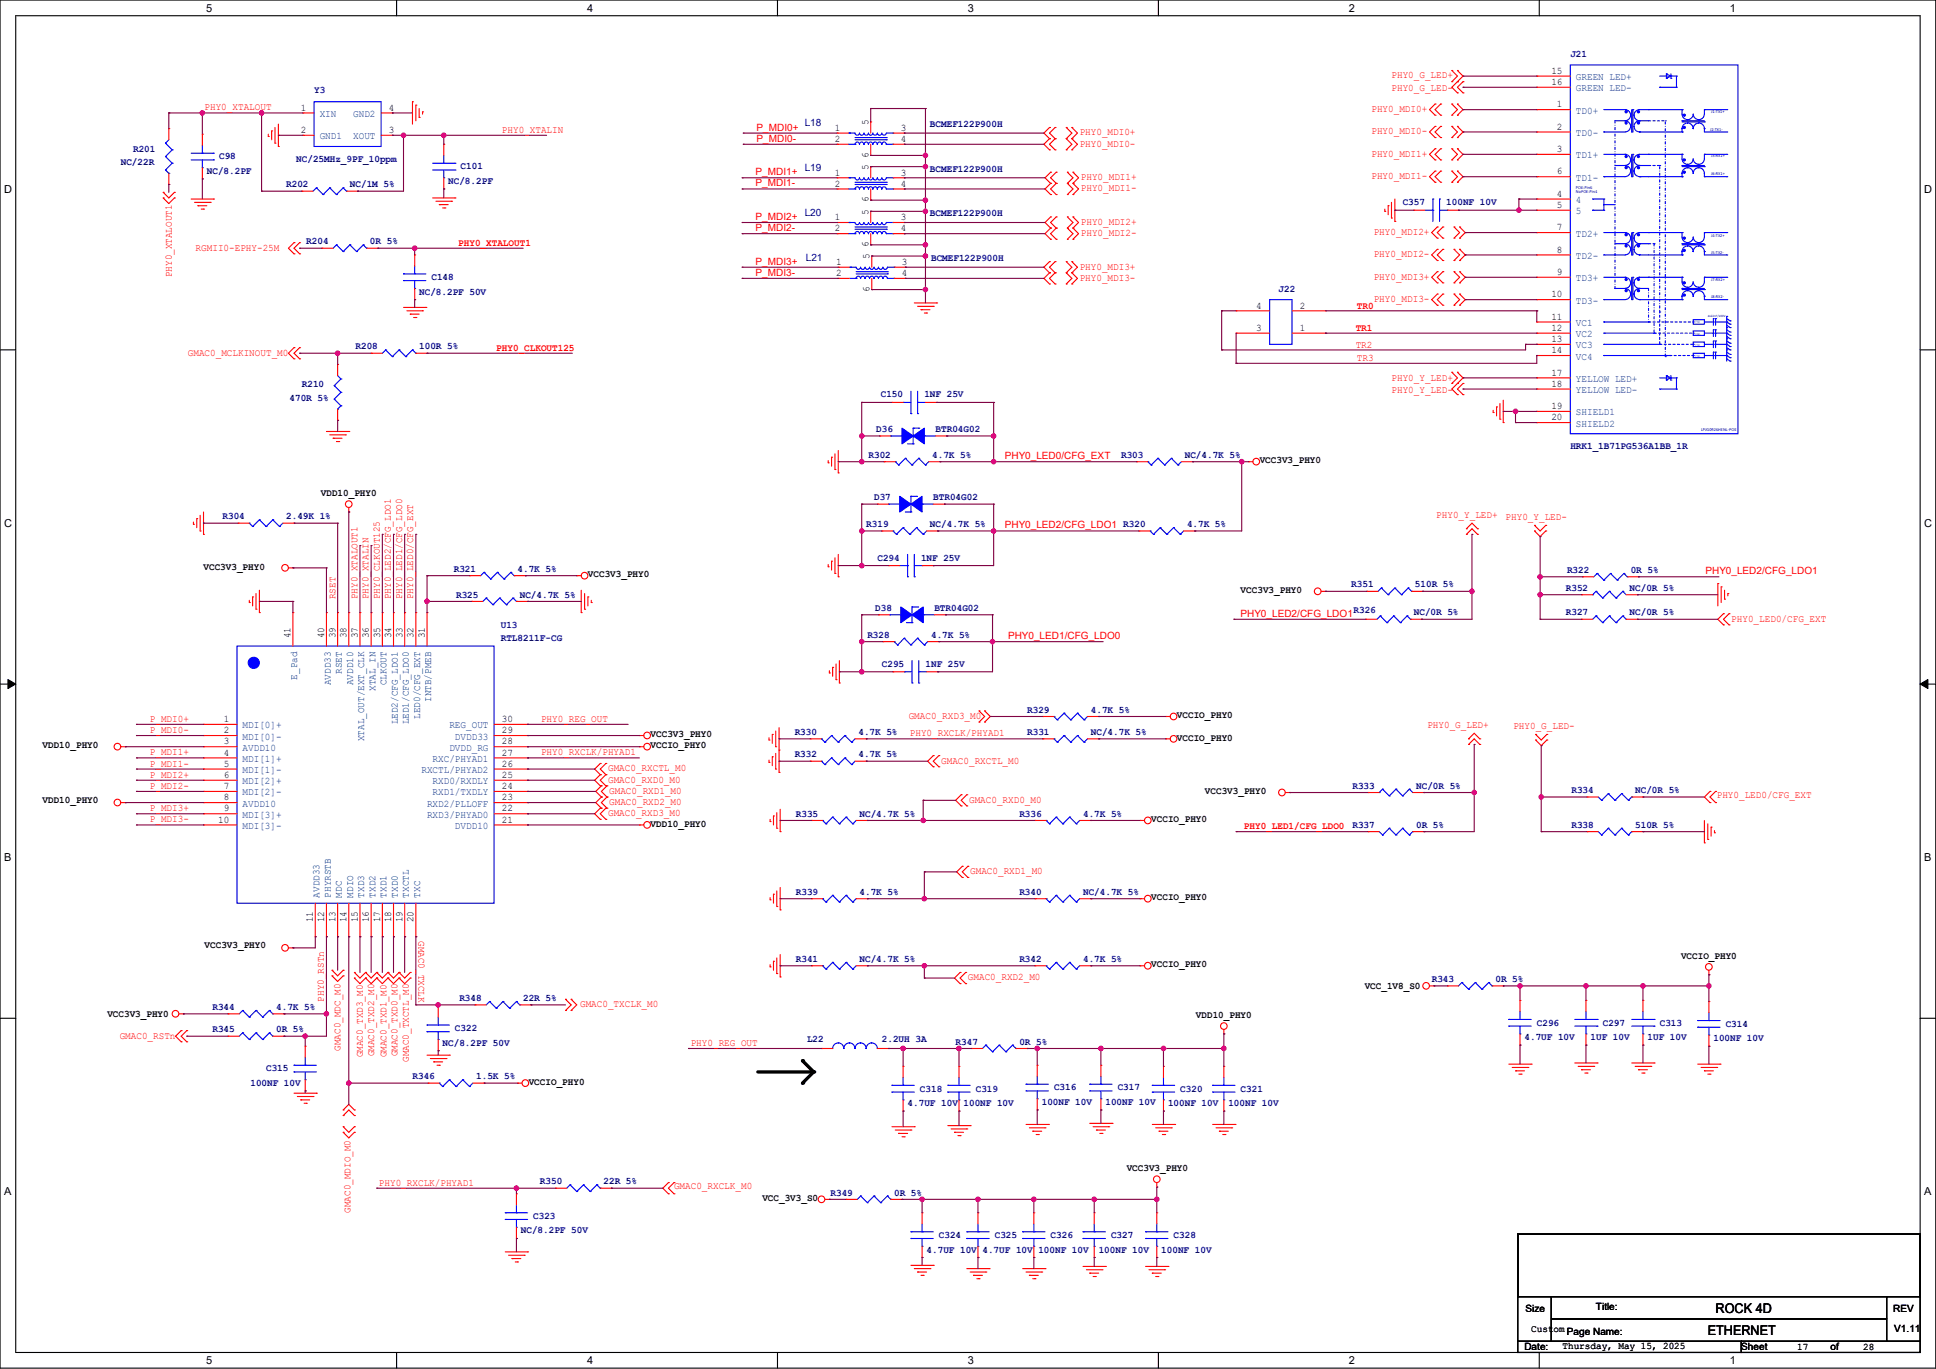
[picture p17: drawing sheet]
<svg xmlns="http://www.w3.org/2000/svg" width="594mm" height="420mm" viewBox="0 0 594 420" stroke-linecap="round" stroke-linejoin="round" font-family="sans-serif">
<defs><g id="words">
<g font-size="4.1">
<text x="526.4" y="402.8">ROCK 4D</text>
<text x="524" y="409.7">ETHERNET</text>
</g>
<g font-size="3.4">
<text x="63.2" y="3.6">5</text>
<text x="180.1" y="3.6">4</text>
<text x="297" y="3.6">3</text>
<text x="413.8" y="3.6">2</text>
<text x="530.7" y="3.6">1</text>
<text x="1.2" y="59.1">D</text>
<text x="590.4" y="59.1">D</text>
<text x="1.2" y="161.6">C</text>
<text x="590.4" y="161.6">C</text>
<text x="1.2" y="264.2">B</text>
<text x="590.4" y="264.2">B</text>
<text x="1.2" y="366.7">A</text>
<text x="590.4" y="366.7">A</text>
<text x="63.2" y="418.5">5</text>
<text x="180.1" y="418.5">4</text>
<text x="297" y="418.5">3</text>
<text x="413.8" y="418.5">2</text>
<text x="530.7" y="418.5">1</text>
</g>
<g font-size="3.1" fill="#000080">
<text x="481.8" y="17.4">J21</text>
<text x="96.4" y="28.7">Y3</text>
<text x="246.9" y="38.8">L18</text>
<text x="285.3" y="38.9">BCMEF122P900H</text>
<text x="40.8" y="46.5">R201</text>
<text x="37.1" y="50.6">NC/22R</text>
<text x="63.5" y="53.4">NC/8.2PF</text>
<text x="67.2" y="48.9">C98</text>
<text x="90.9" y="49.6">NC/25MHz_9PF_10ppm</text>
<text x="141.3" y="52">C101</text>
<text x="246.9" y="52.5">L19</text>
<text x="285.3" y="52.7">BCMEF122P900H</text>
<text x="87.8" y="57.5">R202</text>
<text x="107.4" y="57.5">NC/1M 5%</text>
<text x="137.5" y="56.5">NC/8.2PF</text>
<text x="430.4" y="62.9">C357</text>
<text x="443.8" y="62.9">100NF 10V</text>
<text x="246.9" y="66.2">L20</text>
<text x="285.3" y="66.4">BCMEF122P900H</text>
<text x="94" y="75">R204</text>
<text x="113.5" y="75">0R 5%</text>
<text x="247.2" y="79.9">L21</text>
<text x="285.7" y="80.1">BCMEF122P900H</text>
<text x="132.4" y="85.9">C148</text>
<text x="392.3" y="89.7">J22</text>
<text x="128.6" y="90.4">NC/8.2PF 50V</text>
<text x="109.1" y="107.2">R208</text>
<text x="128.6" y="107.2">100R 5%</text>
<text x="92.6" y="118.8">R210</text>
<text x="88.8" y="123">470R 5%</text>
<text x="270.2" y="121.9">C150</text>
<text x="283.6" y="121.9">1NF 25V</text>
<text x="268.9" y="132.6">D36</text>
<text x="287.1" y="132.6">BTR04G02</text>
<text x="481.8" y="137.7">HRK1_1B71PG536A1BB_1R</text>
<text x="266.5" y="140.5">R302</text>
<text x="286" y="140.5">4.7K 5%</text>
<text x="344" y="140.5">R303</text>
<text x="363.5" y="140.5">NC/4.7K 5%</text>
<text x="268.2" y="153.5">D37</text>
<text x="286.4" y="153.5">BTR04G02</text>
<text x="68.3" y="159.3">R304</text>
<text x="87.8" y="159.3">2.49K 1%</text>
<text x="265.8" y="161.7">R319</text>
<text x="285.3" y="161.7">NC/4.7K 5%</text>
<text x="364.2" y="161.7">4.7K 5%</text>
<text x="269.2" y="172">C294</text>
<text x="282.6" y="172">1NF 25V</text>
<text x="139.2" y="175.4">R321</text>
<text x="158.8" y="175.4">4.7K 5%</text>
<text x="480.8" y="175.8">R322</text>
<text x="500.3" y="175.8">0R 5%</text>
<text x="139.9" y="183.3">R325</text>
<text x="159.5" y="183.3">NC/4.7K 5%</text>
<text x="414.6" y="180.2">R351</text>
<text x="434.1" y="180.2">510R 5%</text>
<text x="480.4" y="181.2">R352</text>
<text x="500" y="181.2">NC/0R 5%</text>
<text x="268.5" y="187.4">D38</text>
<text x="286.7" y="187.4">BTR04G02</text>
<text x="415.3" y="188.1">R326</text>
<text x="433.8" y="188.8">NC/0R 5%</text>
<text x="480.4" y="188.8">R327</text>
<text x="500" y="188.8">NC/0R 5%</text>
<text x="153.7" y="192.6">U13</text>
<text x="153.7" y="196.7">RTL8211F-CG</text>
<text x="266.1" y="195.7">R328</text>
<text x="285.7" y="195.7">4.7K 5%</text>
<text x="270.6" y="204.6">C295</text>
<text x="284" y="204.6">1NF 25V</text>
<text x="315.2" y="218.6">R329</text>
<text x="334.7" y="218.6">4.7K 5%</text>
<text x="243.8" y="225.5">R330</text>
<text x="263.4" y="225.5">4.7K 5%</text>
<text x="315.2" y="225.5">R331</text>
<text x="334.7" y="225.5">NC/4.7K 5%</text>
<text x="243.8" y="232.3">R332</text>
<text x="263.4" y="232.3">4.7K 5%</text>
<text x="414.9" y="242">R333</text>
<text x="434.5" y="242">NC/0R 5%</text>
<text x="482.2" y="243.3">R334</text>
<text x="501.7" y="243.3">NC/0R 5%</text>
<text x="244.2" y="250.5">R335</text>
<text x="263.7" y="250.5">NC/4.7K 5%</text>
<text x="312.8" y="250.5">R336</text>
<text x="332.3" y="250.5">4.7K 5%</text>
<text x="414.9" y="254">R337</text>
<text x="434.5" y="254">0R 5%</text>
<text x="482.2" y="254">R338</text>
<text x="501.7" y="254">510R 5%</text>
<text x="244.2" y="274.5">R339</text>
<text x="263.7" y="274.5">4.7K 5%</text>
<text x="312.8" y="274.5">R340</text>
<text x="332.3" y="274.5">NC/4.7K 5%</text>
<text x="244.2" y="295.1">R341</text>
<text x="263.7" y="295.1">NC/4.7K 5%</text>
<text x="312.8" y="295.1">R342</text>
<text x="332.3" y="295.1">4.7K 5%</text>
<text x="439.3" y="301.3">R343</text>
<text x="458.8" y="301.3">0R 5%</text>
<text x="65.2" y="309.8">R344</text>
<text x="84.7" y="309.8">4.7K 5%</text>
<text x="141" y="307.1">R348</text>
<text x="160.5" y="307.1">22R 5%</text>
<text x="65.2" y="316.7">R345</text>
<text x="84.7" y="316.7">0R 5%</text>
<text x="139.6" y="316.4">C322</text>
<text x="471.5" y="314.6">C296</text>
<text x="491.8" y="314.6">C297</text>
<text x="509.2" y="314.6">C313</text>
<text x="529.5" y="315">C314</text>
<text x="135.8" y="320.8">NC/8.2PF 50V</text>
<text x="247.6" y="319.8">L22</text>
<text x="270.6" y="319.8">2.2UH 3A</text>
<text x="293.2" y="320.5">R347</text>
<text x="312.8" y="320.5">0R 5%</text>
<text x="467.8" y="319.1">4.7UF 10V</text>
<text x="488" y="319.1">1UF 10V</text>
<text x="505.5" y="319.1">1UF 10V</text>
<text x="525.7" y="319.4">100NF 10V</text>
<text x="81.6" y="328.7">C315</text>
<text x="76.8" y="333.2">100NF 10V</text>
<text x="126.6" y="331.1">R346</text>
<text x="146.1" y="331.1">1.5K 5%</text>
<text x="282.2" y="334.9">C318</text>
<text x="299.4" y="334.9">C319</text>
<text x="323.4" y="334.5">C316</text>
<text x="342.9" y="334.5">C317</text>
<text x="362.1" y="334.9">C320</text>
<text x="380.7" y="334.9">C321</text>
<text x="278.5" y="339.3">4.7UF 10V</text>
<text x="295.6" y="339.3">100NF 10V</text>
<text x="319.6" y="339">100NF 10V</text>
<text x="339.2" y="339">100NF 10V</text>
<text x="358.4" y="339.3">100NF 10V</text>
<text x="376.9" y="339.3">100NF 10V</text>
<text x="165.7" y="363.3">R350</text>
<text x="185.2" y="363.3">22R 5%</text>
<text x="254.8" y="366.8">R349</text>
<text x="274.4" y="366.8">0R 5%</text>
<text x="163.6" y="374">C323</text>
<text x="159.8" y="378.4">NC/8.2PF 50V</text>
<text x="288.1" y="379.8">C324</text>
<text x="305.2" y="379.8">C325</text>
<text x="322.4" y="379.8">C326</text>
<text x="340.9" y="379.8">C327</text>
<text x="360.1" y="379.8">C328</text>
<text x="284.3" y="384.3">4.7UF 10V</text>
<text x="301.4" y="384.3">4.7UF 10V</text>
<text x="318.6" y="384.3">100NF 10V</text>
<text x="337.1" y="384.3">100NF 10V</text>
<text x="356.3" y="384.3">100NF 10V</text>
</g>
<g font-size="3.1">
<text x="476" y="22.6">15</text>
<text x="476" y="26.1">16</text>
<text x="92.3" y="34">1</text>
<text x="119.3" y="34">4</text>
<text x="477.7" y="32.9">1</text>
<text x="92.3" y="40.8">2</text>
<text x="119.3" y="40.8">3</text>
<text x="256.2" y="40.1">1</text>
<text x="266.4" y="38.4" transform="rotate(-90 266.4 38.4)">5</text>
<text x="276.4" y="40.1">3</text>
<text x="477.7" y="39.8">2</text>
<text x="256.2" y="43.6">2</text>
<text x="276.4" y="43.6">4</text>
<text x="477.7" y="46.7">3</text>
<text x="256.2" y="53.8">1</text>
<text x="266.4" y="52.1" transform="rotate(-90 266.4 52.1)">5</text>
<text x="266.4" y="48.4" transform="rotate(-90 266.4 48.4)">6</text>
<text x="276.4" y="53.8">3</text>
<text x="477.7" y="53.5">6</text>
<text x="256.2" y="57.3">2</text>
<text x="276.4" y="57.3">4</text>
<text x="266.4" y="65.9" transform="rotate(-90 266.4 65.9)">5</text>
<text x="266.4" y="62.1" transform="rotate(-90 266.4 62.1)">6</text>
<text x="477.7" y="63.8">5</text>
<text x="477.7" y="60.4">4</text>
<text x="256.2" y="71">2</text>
<text x="256.2" y="67.6">1</text>
<text x="276.4" y="71">4</text>
<text x="276.4" y="67.6">3</text>
<text x="477.7" y="70.7">7</text>
<text x="266.4" y="75.8" transform="rotate(-90 266.4 75.8)">6</text>
<text x="477.7" y="77.5">8</text>
<text x="256.5" y="81.3">1</text>
<text x="266.8" y="79.6" transform="rotate(-90 266.8 79.6)">5</text>
<text x="276.7" y="81.3">3</text>
<text x="256.5" y="84.7">2</text>
<text x="266.8" y="89.5" transform="rotate(-90 266.8 89.5)">6</text>
<text x="276.7" y="84.7">4</text>
<text x="477.7" y="84.4">9</text>
<text x="385.5" y="94.7">4</text>
<text x="398.8" y="94.7">2</text>
<text x="476" y="91.2">10</text>
<text x="385.5" y="101.5">3</text>
<text x="398.8" y="101.5">1</text>
<text x="476" y="98.1">11</text>
<text x="476" y="101.5">12</text>
<text x="476" y="104.9">13</text>
<text x="476" y="108.4">14</text>
<text x="476" y="118.7">18</text>
<text x="476" y="115.2">17</text>
<text x="476" y="125.5">19</text>
<text x="476" y="128.9">20</text>
<text x="386.5" y="142.2">VCC3V3_PHY0</text>
<text x="98.4" y="152.1">VDD10_PHY0</text>
<text x="62.4" y="174.8">VCC3V3_PHY0</text>
<text x="180.4" y="177.1">VCC3V3_PHY0</text>
<text x="380.7" y="181.9">VCC3V3_PHY0</text>
<text x="89.2" y="195.8" transform="rotate(-90 89.2 195.8)">41</text>
<text x="99.5" y="195.8" transform="rotate(-90 99.5 195.8)">40</text>
<text x="102.9" y="195.8" transform="rotate(-90 102.9 195.8)">39</text>
<text x="106.3" y="195.8" transform="rotate(-90 106.3 195.8)">38</text>
<text x="109.8" y="195.8" transform="rotate(-90 109.8 195.8)">37</text>
<text x="113.2" y="195.8" transform="rotate(-90 113.2 195.8)">36</text>
<text x="116.6" y="195.8" transform="rotate(-90 116.6 195.8)">35</text>
<text x="120" y="195.8" transform="rotate(-90 120 195.8)">34</text>
<text x="123.5" y="195.8" transform="rotate(-90 123.5 195.8)">33</text>
<text x="126.9" y="195.8" transform="rotate(-90 126.9 195.8)">32</text>
<text x="130.3" y="195.8" transform="rotate(-90 130.3 195.8)">31</text>
<text x="68.6" y="221.5">1</text>
<text x="154" y="221.5">30</text>
<text x="361.1" y="220.3">VCCIO_PHY0</text>
<text x="68.6" y="225">2</text>
<text x="154" y="225">29</text>
<text x="199.6" y="226.2">VCC3V3_PHY0</text>
<text x="361.1" y="227.2">VCCIO_PHY0</text>
<text x="13.1" y="229.6">VDD10_PHY0</text>
<text x="68.6" y="228.4">3</text>
<text x="68.6" y="231.8">4</text>
<text x="154" y="231.8">27</text>
<text x="154" y="228.4">28</text>
<text x="199.6" y="229.6">VCCIO_PHY0</text>
<text x="68.6" y="235.2">5</text>
<text x="68.6" y="238.7">6</text>
<text x="154" y="238.7">25</text>
<text x="154" y="235.2">26</text>
<text x="68.6" y="242.1">7</text>
<text x="68.6" y="245.5">8</text>
<text x="154" y="245.5">23</text>
<text x="154" y="242.1">24</text>
<text x="369.7" y="243.7">VCC3V3_PHY0</text>
<text x="13.1" y="246.4">VDD10_PHY0</text>
<text x="68.6" y="249">9</text>
<text x="154" y="249">22</text>
<text x="66.9" y="252.4">10</text>
<text x="154" y="252.4">21</text>
<text x="199.6" y="253.6">VDD10_PHY0</text>
<text x="353.2" y="252.2">VCCIO_PHY0</text>
<text x="353.2" y="276.2">VCCIO_PHY0</text>
<text x="96" y="282.9" transform="rotate(-90 96 282.9)">11</text>
<text x="99.5" y="282.9" transform="rotate(-90 99.5 282.9)">12</text>
<text x="102.9" y="282.9" transform="rotate(-90 102.9 282.9)">13</text>
<text x="106.3" y="282.9" transform="rotate(-90 106.3 282.9)">14</text>
<text x="109.8" y="282.9" transform="rotate(-90 109.8 282.9)">15</text>
<text x="113.2" y="282.9" transform="rotate(-90 113.2 282.9)">16</text>
<text x="116.6" y="282.9" transform="rotate(-90 116.6 282.9)">17</text>
<text x="120" y="282.9" transform="rotate(-90 120 282.9)">18</text>
<text x="123.5" y="282.9" transform="rotate(-90 123.5 282.9)">19</text>
<text x="126.9" y="282.9" transform="rotate(-90 126.9 282.9)">20</text>
<text x="62.8" y="291">VCC3V3_PHY0</text>
<text x="353.2" y="296.8">VCCIO_PHY0</text>
<text x="515.8" y="294.1">VCCIO_PHY0</text>
<text x="418.7" y="303.3">VCC_1V8_S0</text>
<text x="32.9" y="311.9">VCC3V3_PHY0</text>
<text x="366.9" y="312.3">VDD10_PHY0</text>
<text x="162.2" y="332.8">VCCIO_PHY0</text>
<text x="345.7" y="359.2">VCC3V3_PHY0</text>
<text x="233.9" y="368.5">VCC_3V3_S0</text>
<text x="489.7" y="401.9">Title:</text>
<text x="468.1" y="402.6">Size</text>
<text x="580.9" y="402.6">REV</text>
<text x="469.8" y="408.8">Custom Page Name:</text>
<text x="479.4" y="413.9">Thursday, May 15, 2025</text>
<text x="581.2" y="408.8">V1.11</text>
<text x="467.7" y="414.3">Date:</text>
<text x="534.2" y="414.3">Sheet</text>
<text x="551.4" y="414.3">17</text>
<text x="561.7" y="414.3">of</text>
<text x="571.7" y="414.3">28</text>
</g>
<g font-size="3.1" fill="#f00">
<text x="426.9" y="24.1">PHY0_G_LED+</text>
<text x="426.9" y="27.8">PHY0_G_LED-</text>
<text x="62.8" y="33.9">PHY0_XTALOUT</text>
<text x="420.8" y="34.4">PHY0_MDI0+</text>
<text x="154" y="40.7">PHY0_XTALIN</text>
<text x="232.1" y="40">P_MDI0+</text>
<text x="331.3" y="41.5">PHY0_MDI0+</text>
<text x="420.8" y="41.2">PHY0_MDI0-</text>
<text x="232.1" y="43.5">P_MDI0-</text>
<text x="331.3" y="45">PHY0_MDI0-</text>
<text x="231.8" y="53.8">P_MDI1+</text>
<text x="420.8" y="48.1">PHY0_MDI1+</text>
<text x="231.8" y="57.2">P_MDI1-</text>
<text x="331.6" y="55.3">PHY0_MDI1+</text>
<text x="331.6" y="58.7">PHY0_MDI1-</text>
<text x="420.8" y="54.9">PHY0_MDI1-</text>
<text x="231.8" y="70.9">P_MDI2-</text>
<text x="231.8" y="67.5">P_MDI2+</text>
<text x="331.6" y="69">PHY0_MDI2+</text>
<text x="60" y="76.9">RGMII0-EPHY-25M</text>
<text x="140.6" y="75.4">PHY0_XTALOUT1</text>
<text x="331.6" y="72.4">PHY0_MDI2-</text>
<text x="421.5" y="72.1">PHY0_MDI2+</text>
<text x="231.8" y="81.2">P_MDI3+</text>
<text x="331.3" y="82.7">PHY0_MDI3+</text>
<text x="421.5" y="78.9">PHY0_MDI2-</text>
<text x="52.7" y="85.1" transform="rotate(-90 52.7 85.1)">PHY0_XTALOUT1</text>
<text x="231.8" y="84.6">P_MDI3-</text>
<text x="331.3" y="86.1">PHY0_MDI3-</text>
<text x="421.5" y="85.8">PHY0_MDI3+</text>
<text x="416.3" y="94.7">TR0</text>
<text x="421.5" y="92.6">PHY0_MDI3-</text>
<text x="416" y="101.5">TR1</text>
<text x="152.3" y="107.6">PHY0_CLKOUT125</text>
<text x="416" y="106.7">TR2</text>
<text x="57.6" y="109.1">GMAC0_MCLKINOUT_M0</text>
<text x="416.3" y="110.8">TR3</text>
<text x="426.9" y="117">PHY0_Y_LED+</text>
<text x="426.9" y="120.4">PHY0_Y_LED-</text>
<text x="308.3" y="140.9">PHY0_LED0/CFG_EXT</text>
<text x="440.7" y="158.8">PHY0_Y_LED+</text>
<text x="461.9" y="159.5">PHY0_Y_LED-</text>
<text x="308.3" y="162.1">PHY0_LED2/CFG_LDO1 R320</text>
<text x="523.3" y="176.2">PHY0_LED2/CFG_LDO1</text>
<text x="102.9" y="183.8" transform="rotate(-90 102.9 183.8)">RSET</text>
<text x="109.7" y="183.8" transform="rotate(-90 109.7 183.8)">PHY0_XTALOUT1</text>
<text x="113.1" y="183.8" transform="rotate(-90 113.1 183.8)">PHY0_XTALIN</text>
<text x="116.5" y="183.8" transform="rotate(-90 116.5 183.8)">PHY0_CLKOUT125</text>
<text x="120" y="183.8" transform="rotate(-90 120 183.8)">PHY0_LED2/CFG_LDO1</text>
<text x="123.4" y="183.8" transform="rotate(-90 123.4 183.8)">PHY0_LED1/CFG_LDO0</text>
<text x="126.8" y="183.8" transform="rotate(-90 126.8 183.8)">PHY0_LED0/CFG_EXT</text>
<text x="380.6" y="189.2">PHY0_LED2/CFG_LDO1</text>
<text x="531.2" y="190.7">PHY0_LED0/CFG_EXT</text>
<text x="309.3" y="196.1">PHY0_LED1/CFG_LDO0</text>
<text x="46" y="221.4">P_MDI0+</text>
<text x="166" y="221.4">PHY0_REG_OUT</text>
<text x="278.8" y="220.5">GMAC0_RXD3_M0</text>
<text x="46" y="224.9">P_MDI0-</text>
<text x="279.2" y="225.9">PHY0_RXCLK/PHYAD1</text>
<text x="437.9" y="223.3">PHY0_G_LED+</text>
<text x="464.3" y="223.6">PHY0_G_LED-</text>
<text x="46" y="231.7">P_MDI1+</text>
<text x="166" y="231.7">PHY0_RXCLK/PHYAD1</text>
<text x="46" y="238.6">P_MDI2+</text>
<text x="46" y="235.2">P_MDI1-</text>
<text x="186.6" y="236.7">GMAC0_RXCTL_M0</text>
<text x="288.8" y="234.3">GMAC0_RXCTL_M0</text>
<text x="46" y="242">P_MDI2-</text>
<text x="186.6" y="240.1">GMAC0_RXD0_M0</text>
<text x="186.9" y="243.5">GMAC0_RXD1_M0</text>
<text x="526.7" y="244.9">PHY0_LED0/CFG_EXT</text>
<text x="46" y="248.9">P_MDI3+</text>
<text x="186.6" y="250.4">GMAC0_RXD3_M0</text>
<text x="186.9" y="247">GMAC0_RXD2_M0</text>
<text x="297.3" y="246.3">GMAC0_RXD0_M0</text>
<text x="46" y="252.3">P_MDI3-</text>
<text x="381.7" y="254.4">PHY0_LED1/CFG_LDO0</text>
<text x="297.7" y="268.2">GMAC0_RXD1_M0</text>
<text x="128.4" y="288.7" transform="rotate(90 128.4 288.7)">GMAC0_TXCLK</text>
<text x="297" y="300.8">GMAC0_RXD2_M0</text>
<text x="99.4" y="307.3" transform="rotate(-90 99.4 307.3)">PHY0_RSTn</text>
<text x="178" y="309">GMAC0_TXCLK_M0</text>
<text x="36.7" y="318.6">GMAC0_RSTn</text>
<text x="104.5" y="322.3" transform="rotate(-90 104.5 322.3)">GMAC0_MDC_M0</text>
<text x="211.9" y="320.9">PHY0_REG_OUT</text>
<text x="111.3" y="324.4" transform="rotate(-90 111.3 324.4)">GMAC0_TXD3_M0</text>
<text x="114.8" y="324.1" transform="rotate(-90 114.8 324.1)">GMAC0_TXD2_M0</text>
<text x="118.5" y="324.4" transform="rotate(-90 118.5 324.4)">GMAC0_TXD1_M0</text>
<text x="122" y="324.1" transform="rotate(-90 122 324.1)">GMAC0_TXD0_M0</text>
<text x="125.4" y="325.8" transform="rotate(-90 125.4 325.8)">GMAC0_TXCTL_M0</text>
<text x="116.3" y="363.7">PHY0_RXCLK/PHYAD1</text>
<text x="206.8" y="364.9">GMAC0_RXCLK_M0</text>
<text x="107.5" y="372.1" transform="rotate(-90 107.5 372.1)">GMAC0_MDIO_M0</text>
</g>
<g font-size="3.1" fill="#004080">
<text x="483.5" y="24.6">GREEN LED+</text>
<text x="483.5" y="28">GREEN LED-</text>
<text x="98.1" y="35.9">XIN</text>
<text x="108.4" y="35.9">GND2</text>
<text x="483.5" y="34.9">TD0+</text>
<text x="483.5" y="41.7">TD0-</text>
<text x="98.1" y="42.7">GND1</text>
<text x="108.4" y="42.7">XOUT</text>
<text x="483.5" y="48.6">TD1+</text>
<text x="483.5" y="55.4">TD1-</text>
<text x="483.5" y="65.7">5</text>
<text x="483.5" y="62.3">4</text>
<text x="483.5" y="72.6">TD2+</text>
<text x="483.5" y="79.4">TD2-</text>
<text x="483.5" y="86.3">TD3+</text>
<text x="483.5" y="93.2">TD3-</text>
<text x="483.5" y="100">VC1</text>
<text x="483.5" y="103.4">VC2</text>
<text x="483.5" y="106.9">VC3</text>
<text x="483.5" y="110.3">VC4</text>
<text x="483.5" y="117.2">YELLOW LED+</text>
<text x="483.5" y="120.6">YELLOW LED-</text>
<text x="483.5" y="127.4">SHIELD1</text>
<text x="483.5" y="130.9">SHIELD2</text>
<text x="91.2" y="208.5" transform="rotate(-90 91.2 208.5)">E_Pad</text>
<text x="104.9" y="206.8" transform="rotate(-90 104.9 206.8)">RSET</text>
<text x="101.5" y="210.2" transform="rotate(-90 101.5 210.2)">AVDD33</text>
<text x="108.3" y="210.2" transform="rotate(-90 108.3 210.2)">AVDD10</text>
<text x="115.2" y="211.9" transform="rotate(-90 115.2 211.9)">XTAL_IN</text>
<text x="118.6" y="210.2" transform="rotate(-90 118.6 210.2)">CLKOUT</text>
<text x="132.3" y="215.4" transform="rotate(-90 132.3 215.4)">INTB/PMEB</text>
<text x="128.9" y="220.5" transform="rotate(-90 128.9 220.5)">LED0/CFG_EXT</text>
<text x="74.4" y="223.5">MDI[0]+</text>
<text x="74.4" y="226.9">MDI[0]-</text>
<text x="111.8" y="227.4" transform="rotate(-90 111.8 227.4)">XTAL_OUT/EXT_CLK</text>
<text x="122" y="222.2" transform="rotate(-90 122 222.2)">LED2/CFG_LDO1</text>
<text x="125.5" y="222.2" transform="rotate(-90 125.5 222.2)">LED1/CFG_LDO0</text>
<text x="137.9" y="223.5">REG_OUT</text>
<text x="139.6" y="226.9">DVDD33</text>
<text x="74.4" y="230.3">AVDD10</text>
<text x="74.4" y="233.7">MDI[1]+</text>
<text x="132.7" y="233.7">RXC/PHYAD1</text>
<text x="137.9" y="230.3">DVDD_RG</text>
<text x="74.4" y="237.2">MDI[1]-</text>
<text x="129.3" y="237.2">RXCTL/PHYAD2</text>
<text x="74.4" y="240.6">MDI[2]+</text>
<text x="74.4" y="244">MDI[2]-</text>
<text x="132.7" y="244">RXD1/TXDLY</text>
<text x="132.7" y="240.6">RXD0/RXDLY</text>
<text x="74.4" y="247.5">AVDD10</text>
<text x="74.4" y="250.9">MDI[3]+</text>
<text x="131" y="250.9">RXD3/PHYAD0</text>
<text x="131" y="247.5">RXD2/PLLOFF</text>
<text x="74.4" y="254.3">MDI[3]-</text>
<text x="139.6" y="254.3">DVDD10</text>
<text x="98" y="275.4" transform="rotate(-90 98 275.4)">AVDD33</text>
<text x="101.5" y="275.4" transform="rotate(-90 101.5 275.4)">PHYRSTB</text>
<text x="104.9" y="275.4" transform="rotate(-90 104.9 275.4)">MDC</text>
<text x="108.3" y="275.4" transform="rotate(-90 108.3 275.4)">MDIO</text>
<text x="111.8" y="275.4" transform="rotate(-90 111.8 275.4)">TXD3</text>
<text x="115.2" y="275.4" transform="rotate(-90 115.2 275.4)">TXD2</text>
<text x="118.6" y="275.4" transform="rotate(-90 118.6 275.4)">TXD1</text>
<text x="122" y="275.4" transform="rotate(-90 122 275.4)">TXD0</text>
<text x="125.5" y="275.4" transform="rotate(-90 125.5 275.4)">TXCTL</text>
<text x="128.9" y="275.4" transform="rotate(-90 128.9 275.4)">TXC</text>
</g>
<g font-size="1.4" fill="#00f">
<text x="525" y="34.6">J1:TX1+</text>
<text x="524.7" y="40.1">J2:TX1-</text>
<text x="525" y="48.3">J3:RX1+</text>
<text x="525" y="53.8">J6:RX1+</text>
<text x="483.5" y="57.9">POE:Pin6</text>
<text x="483.5" y="59.2">NoPOE:Pin4</text>
<text x="525" y="72.6">J4:TX2+</text>
<text x="525" y="77.8">J5:TX2-</text>
<text x="525" y="86.4">J7:RX2+</text>
<text x="525" y="91.5">J8:RX2-</text>
<text x="521.9" y="132.3">LPJG0926HENL-POE</text>
</g>
<g font-size="1" fill="#00f">
<text x="519.9" y="99.2">75R</text>
<text x="524" y="97.3">4x22nF/100V</text>
<text x="519.9" y="102.7">75R</text>
<text x="519.9" y="106.1">75R</text>
<text x="519.9" y="109.5">75R</text>
</g>
</g></defs>
<path d="M0 0h593.9v419.7h-593.9zM4.8 4.8h584.3v410.1h-584.3z" fill="none" stroke="#000" stroke-width=".34"/>
<g fill="#fff">
<path d="M63.2 .5h1.9v3.8h-1.9z"/>
<path d="M63.2 415.5h1.9v3.7h-1.9z"/>
</g>
<path d="M121.7 0v4.8M121.7 414.9v4.8" fill="none" stroke="#000" stroke-width=".34"/>
<g fill="#fff">
<path d="M180.1 .5h1.9v3.8h-1.9z"/>
<path d="M180.1 415.5h1.9v3.7h-1.9z"/>
</g>
<path d="M238.5 0v4.8M238.5 414.9v4.8" fill="none" stroke="#000" stroke-width=".34"/>
<g fill="#fff">
<path d="M297 .5h1.9v3.8h-1.9z"/>
<path d="M297 415.5h1.9v3.7h-1.9z"/>
</g>
<path d="M355.4 0v4.8M355.4 414.9v4.8" fill="none" stroke="#000" stroke-width=".34"/>
<g fill="#fff">
<path d="M413.8 .5h1.9v3.8h-1.9z"/>
<path d="M413.8 415.5h1.9v3.7h-1.9z"/>
</g>
<path d="M472.3 0v4.8M472.3 414.9v4.8" fill="none" stroke="#000" stroke-width=".34"/>
<g fill="#fff">
<path d="M530.7 .5h1.9v3.8h-1.9z"/>
<path d="M530.7 415.5h1.9v3.7h-1.9z"/>
<path d="M1.2 56.1h2.5v3.7h-2.5z"/>
<path d="M590.3 56.1h2.5v3.7h-2.5z"/>
<path d="M1.2 158.6h2.5v3.7h-2.5z"/>
<path d="M590.3 158.6h2.5v3.7h-2.5z"/>
</g>
<path d="M0 107.3h4.8M589.1 107.3h4.8" fill="none" stroke="#000" stroke-width=".34"/>
<g fill="#fff">
<path d="M1.2 261.1h2.3v3.8h-2.3z"/>
<path d="M590.3 261.1h2.3v3.8h-2.3z"/>
</g>
<path d="M0 209.9h4.8M589.1 209.9h4.8" fill="none" stroke="#000" stroke-width=".34"/>
<path d="M2.4 208.5l2.4 1.4-2.4 1.3zM589.1 209.9l2.4-1.4v2.7z" fill="#000" stroke="#000" stroke-width=".31"/>
<g fill="#fff">
<path d="M1.2 363.6h2.3v3.8h-2.3z"/>
<path d="M590.3 363.6h2.3v3.8h-2.3z"/>
</g>
<path d="M0 312.4h4.8M589.1 312.4h4.8" fill="none" stroke="#000" stroke-width=".34"/>
<path d="M232.5 328.9h17.2M246.2 325.4l3.5 3.5M249.7 328.9l-3.5 3.4" fill="none" stroke="#000" stroke-width="1"/>
<g fill="#000">
<circle cx="246.2" cy="325.4" r=".51"/>
<circle cx="246.2" cy="332.3" r=".51"/>
<circle cx="249.7" cy="328.9" r=".51"/>
</g>
<path d="M178.3 181.1v6.8" fill="none" stroke="#f00" stroke-width=".34"/>
<circle cx="178.3" cy="187.9" r=".17" fill="#f00"/>
<path d="M179.4 182.1v4.8" fill="none" stroke="#f00" stroke-width=".34"/>
<circle cx="179.4" cy="186.9" r=".17" fill="#f00"/>
<path d="M180.4 183.1v2.8" fill="none" stroke="#f00" stroke-width=".34"/>
<circle cx="180.4" cy="183.1" r=".17" fill="#f00"/>
<path d="M181.4 184.2v.6" fill="none" stroke="#f00" stroke-width=".34"/>
<circle cx="181.4" cy="184.8" r=".17" fill="#f00"/>
<path d="M239.4 272.3v6.8" fill="none" stroke="#f00" stroke-width=".34"/>
<circle cx="239.4" cy="279.1" r=".17" fill="#f00"/>
<path d="M238.3 273.3v4.8" fill="none" stroke="#f00" stroke-width=".34"/>
<circle cx="238.3" cy="278.1" r=".17" fill="#f00"/>
<path d="M237.3 274.3v2.8" fill="none" stroke="#f00" stroke-width=".34"/>
<circle cx="237.3" cy="274.3" r=".17" fill="#f00"/>
<path d="M236.3 275.4v.7" fill="none" stroke="#f00" stroke-width=".34"/>
<circle cx="236.3" cy="276.1" r=".17" fill="#f00"/>
<path d="M62.4 157.1v6.8" fill="none" stroke="#f00" stroke-width=".34"/>
<circle cx="62.4" cy="163.9" r=".17" fill="#f00"/>
<path d="M61.4 158.1v4.8" fill="none" stroke="#f00" stroke-width=".34"/>
<circle cx="61.4" cy="162.9" r=".17" fill="#f00"/>
<path d="M60.4 159.1v2.8" fill="none" stroke="#f00" stroke-width=".34"/>
<circle cx="60.4" cy="159.1" r=".17" fill="#f00"/>
<path d="M59.4 160.2v.6" fill="none" stroke="#f00" stroke-width=".34"/>
<circle cx="59.4" cy="160.8" r=".17" fill="#f00"/>
<path d="M88.5 174.2h1.4" fill="none" stroke="#f00" stroke-width=".34"/>
<circle cx="89.9" cy="174.2" r=".17" fill="#f00"/>
<g fill="none" stroke="#f00" stroke-width=".34">
<path d="M107 155.7v1.4"/>
<circle cx="87.5" cy="174.2" r="1.02"/>
</g>
<circle cx="107" cy="157.1" r=".17" fill="#f00"/>
<g fill="none" stroke="#f00" stroke-width=".34">
<path d="M196.2 253.1h1.3"/>
<circle cx="107" cy="154.7" r="1.02"/>
</g>
<circle cx="196.2" cy="253.1" r=".17" fill="#f00"/>
<g fill="none" stroke="#f00" stroke-width=".34">
<path d="M79.6 181.1v6.8"/>
<circle cx="198.6" cy="253.1" r="1.02"/>
</g>
<circle cx="79.6" cy="187.9" r=".17" fill="#f00"/>
<path d="M78.5 182.1v4.8" fill="none" stroke="#f00" stroke-width=".34"/>
<circle cx="78.5" cy="186.9" r=".17" fill="#f00"/>
<path d="M77.5 183.1v2.8" fill="none" stroke="#f00" stroke-width=".34"/>
<circle cx="77.5" cy="183.1" r=".17" fill="#f00"/>
<path d="M76.5 184.2v.6" fill="none" stroke="#f00" stroke-width=".34"/>
<circle cx="76.5" cy="184.8" r=".17" fill="#f00"/>
<path d="M273.7 345.7h6.8" fill="none" stroke="#f00" stroke-width=".34"/>
<circle cx="280.5" cy="345.7" r=".17" fill="#f00"/>
<path d="M274.7 346.7h4.8" fill="none" stroke="#f00" stroke-width=".34"/>
<circle cx="279.5" cy="346.7" r=".17" fill="#f00"/>
<path d="M275.7 347.7h2.8" fill="none" stroke="#f00" stroke-width=".34"/>
<circle cx="275.7" cy="347.7" r=".17" fill="#f00"/>
<path d="M276.8 348.8h.6" fill="none" stroke="#f00" stroke-width=".34"/>
<circle cx="277.4" cy="348.8" r=".17" fill="#f00"/>
<path d="M290.8 345.3h6.9" fill="none" stroke="#f00" stroke-width=".34"/>
<circle cx="297.7" cy="345.3" r=".17" fill="#f00"/>
<path d="M291.8 346.4h4.8" fill="none" stroke="#f00" stroke-width=".34"/>
<circle cx="296.6" cy="346.4" r=".17" fill="#f00"/>
<path d="M292.9 347.4h2.7" fill="none" stroke="#f00" stroke-width=".34"/>
<circle cx="292.9" cy="347.4" r=".17" fill="#f00"/>
<path d="M293.9 348.4h.7" fill="none" stroke="#f00" stroke-width=".34"/>
<circle cx="294.6" cy="348.4" r=".17" fill="#f00"/>
<path d="M239.4 248.3v6.8" fill="none" stroke="#f00" stroke-width=".34"/>
<circle cx="239.4" cy="255.1" r=".17" fill="#f00"/>
<path d="M238.3 249.3v4.8" fill="none" stroke="#f00" stroke-width=".34"/>
<circle cx="238.3" cy="254.1" r=".17" fill="#f00"/>
<path d="M237.3 250.3v2.8" fill="none" stroke="#f00" stroke-width=".34"/>
<circle cx="237.3" cy="250.3" r=".17" fill="#f00"/>
<path d="M236.3 251.4v.7" fill="none" stroke="#f00" stroke-width=".34"/>
<circle cx="236.3" cy="252.1" r=".17" fill="#f00"/>
<path d="M354.9 362.8v1.4" fill="none" stroke="#f00" stroke-width=".34"/>
<circle cx="354.9" cy="364.2" r=".17" fill="#f00"/>
<g fill="none" stroke="#f00" stroke-width=".34">
<path d="M334.3 344.6h6.9"/>
<circle cx="354.9" cy="361.8" r="1.02"/>
</g>
<circle cx="341.2" cy="344.6" r=".17" fill="#f00"/>
<path d="M335.4 345.7h4.8" fill="none" stroke="#f00" stroke-width=".34"/>
<circle cx="340.2" cy="345.7" r=".17" fill="#f00"/>
<path d="M336.4 346.7h2.8" fill="none" stroke="#f00" stroke-width=".34"/>
<circle cx="336.4" cy="346.7" r=".17" fill="#f00"/>
<path d="M337.4 347.7h.7" fill="none" stroke="#f00" stroke-width=".34"/>
<circle cx="338.1" cy="347.7" r=".17" fill="#f00"/>
<path d="M353.5 345h6.9" fill="none" stroke="#f00" stroke-width=".34"/>
<circle cx="360.4" cy="345" r=".17" fill="#f00"/>
<path d="M354.6 346h4.8" fill="none" stroke="#f00" stroke-width=".34"/>
<circle cx="359.4" cy="346" r=".17" fill="#f00"/>
<path d="M355.6 347h2.8" fill="none" stroke="#f00" stroke-width=".34"/>
<circle cx="355.6" cy="347" r=".17" fill="#f00"/>
<path d="M356.6 348.1h.7" fill="none" stroke="#f00" stroke-width=".34"/>
<circle cx="357.3" cy="348.1" r=".17" fill="#f00"/>
<path d="M372.1 345h6.8" fill="none" stroke="#f00" stroke-width=".34"/>
<circle cx="378.9" cy="345" r=".17" fill="#f00"/>
<path d="M373.1 346h4.8" fill="none" stroke="#f00" stroke-width=".34"/>
<circle cx="377.9" cy="346" r=".17" fill="#f00"/>
<path d="M374.1 347h2.8" fill="none" stroke="#f00" stroke-width=".34"/>
<circle cx="374.1" cy="347" r=".17" fill="#f00"/>
<path d="M375.2 348.1h.6" fill="none" stroke="#f00" stroke-width=".34"/>
<circle cx="375.8" cy="348.1" r=".17" fill="#f00"/>
<path d="M375.5 315.8v1.4" fill="none" stroke="#f00" stroke-width=".34"/>
<circle cx="375.5" cy="317.2" r=".17" fill="#f00"/>
<g fill="none" stroke="#f00" stroke-width=".34">
<path d="M332.3 388.5h6.9"/>
<circle cx="375.5" cy="314.8" r="1.02"/>
</g>
<circle cx="339.2" cy="388.5" r=".17" fill="#f00"/>
<path d="M333.3 389.6h4.8" fill="none" stroke="#f00" stroke-width=".34"/>
<circle cx="338.1" cy="389.6" r=".17" fill="#f00"/>
<path d="M334.3 390.6h2.8" fill="none" stroke="#f00" stroke-width=".34"/>
<circle cx="334.3" cy="390.6" r=".17" fill="#f00"/>
<path d="M335.4 391.6h.7" fill="none" stroke="#f00" stroke-width=".34"/>
<circle cx="336.1" cy="391.6" r=".17" fill="#f00"/>
<path d="M351.5 388.5h6.9" fill="none" stroke="#f00" stroke-width=".34"/>
<circle cx="358.4" cy="388.5" r=".17" fill="#f00"/>
<path d="M352.5 389.6h4.8" fill="none" stroke="#f00" stroke-width=".34"/>
<circle cx="357.3" cy="389.6" r=".17" fill="#f00"/>
<path d="M353.5 390.6h2.8" fill="none" stroke="#f00" stroke-width=".34"/>
<circle cx="353.5" cy="390.6" r=".17" fill="#f00"/>
<path d="M354.6 391.6h.7" fill="none" stroke="#f00" stroke-width=".34"/>
<circle cx="355.3" cy="391.6" r=".17" fill="#f00"/>
<path d="M90.2 335.4h6.9" fill="none" stroke="#f00" stroke-width=".34"/>
<circle cx="97.1" cy="335.4" r=".17" fill="#f00"/>
<path d="M91.2 336.4h4.8" fill="none" stroke="#f00" stroke-width=".34"/>
<circle cx="96" cy="336.4" r=".17" fill="#f00"/>
<path d="M92.3 337.4h2.7" fill="none" stroke="#f00" stroke-width=".34"/>
<circle cx="92.3" cy="337.4" r=".17" fill="#f00"/>
<path d="M93.3 338.5h.7" fill="none" stroke="#f00" stroke-width=".34"/>
<circle cx="94" cy="338.5" r=".17" fill="#f00"/>
<path d="M37.1 246.2h1.3" fill="none" stroke="#f00" stroke-width=".34"/>
<circle cx="38.4" cy="246.2" r=".17" fill="#f00"/>
<g fill="none" stroke="#f00" stroke-width=".34">
<path d="M37.1 229.1h1.3"/>
<circle cx="36" cy="246.2" r="1.02"/>
</g>
<circle cx="38.4" cy="229.1" r=".17" fill="#f00"/>
<g fill="none" stroke="#f00" stroke-width=".34">
<path d="M88.5 290.8h1.4"/>
<circle cx="36" cy="229.1" r="1.02"/>
</g>
<circle cx="89.9" cy="290.8" r=".17" fill="#f00"/>
<g fill="none" stroke="#f00" stroke-width=".34">
<path d="M196.2 225.7h1.3"/>
<circle cx="87.5" cy="290.8" r="1.02"/>
</g>
<circle cx="196.2" cy="225.7" r=".17" fill="#f00"/>
<g fill="none" stroke="#f00" stroke-width=".34">
<path d="M383.1 141.6h1.3"/>
<circle cx="198.6" cy="225.6" r="1.02"/>
</g>
<circle cx="383.1" cy="141.6" r=".17" fill="#f00"/>
<g fill="none" stroke="#f00" stroke-width=".34">
<path d="M239 230.1v6.9"/>
<circle cx="385.4" cy="141.6" r="1.02"/>
</g>
<circle cx="239" cy="237" r=".17" fill="#f00"/>
<path d="M238 231.1v4.8" fill="none" stroke="#f00" stroke-width=".34"/>
<circle cx="238" cy="235.9" r=".17" fill="#f00"/>
<path d="M237 232.2v2.7" fill="none" stroke="#f00" stroke-width=".34"/>
<circle cx="237" cy="232.2" r=".17" fill="#f00"/>
<path d="M235.9 233.2v.7" fill="none" stroke="#f00" stroke-width=".34"/>
<circle cx="235.9" cy="233.9" r=".17" fill="#f00"/>
<path d="M239 223.2v6.9" fill="none" stroke="#f00" stroke-width=".34"/>
<circle cx="239" cy="230.1" r=".17" fill="#f00"/>
<path d="M238 224.3v4.8" fill="none" stroke="#f00" stroke-width=".34"/>
<circle cx="238" cy="229.1" r=".17" fill="#f00"/>
<path d="M237 225.3v2.7" fill="none" stroke="#f00" stroke-width=".34"/>
<circle cx="237" cy="225.3" r=".17" fill="#f00"/>
<path d="M235.9 226.3v.7" fill="none" stroke="#f00" stroke-width=".34"/>
<circle cx="235.9" cy="227" r=".17" fill="#f00"/>
<path d="M500.7 326.1h6.8" fill="none" stroke="#f00" stroke-width=".34"/>
<circle cx="507.5" cy="326.1" r=".17" fill="#f00"/>
<path d="M501.7 327.2h4.8" fill="none" stroke="#f00" stroke-width=".34"/>
<circle cx="506.5" cy="327.2" r=".17" fill="#f00"/>
<path d="M502.7 328.2h2.8" fill="none" stroke="#f00" stroke-width=".34"/>
<circle cx="502.7" cy="328.2" r=".17" fill="#f00"/>
<path d="M503.7 329.2h.7" fill="none" stroke="#f00" stroke-width=".34"/>
<circle cx="504.4" cy="329.2" r=".17" fill="#f00"/>
<path d="M520.9 326.5h6.8" fill="none" stroke="#f00" stroke-width=".34"/>
<circle cx="527.7" cy="326.5" r=".17" fill="#f00"/>
<path d="M521.9 327.5h4.8" fill="none" stroke="#f00" stroke-width=".34"/>
<circle cx="526.7" cy="327.5" r=".17" fill="#f00"/>
<path d="M522.9 328.5h2.8" fill="none" stroke="#f00" stroke-width=".34"/>
<circle cx="522.9" cy="328.5" r=".17" fill="#f00"/>
<path d="M524 329.5h.7" fill="none" stroke="#f00" stroke-width=".34"/>
<circle cx="524.7" cy="329.5" r=".17" fill="#f00"/>
<path d="M483.2 326.1h6.8" fill="none" stroke="#f00" stroke-width=".34"/>
<circle cx="490" cy="326.1" r=".17" fill="#f00"/>
<path d="M484.2 327.2h4.8" fill="none" stroke="#f00" stroke-width=".34"/>
<circle cx="489" cy="327.2" r=".17" fill="#f00"/>
<path d="M485.2 328.2h2.8" fill="none" stroke="#f00" stroke-width=".34"/>
<circle cx="485.2" cy="328.2" r=".17" fill="#f00"/>
<path d="M486.3 329.2h.6" fill="none" stroke="#f00" stroke-width=".34"/>
<circle cx="486.9" cy="329.2" r=".17" fill="#f00"/>
<path d="M524.3 297.7v1.3" fill="none" stroke="#f00" stroke-width=".34"/>
<circle cx="524.3" cy="299" r=".17" fill="#f00"/>
<g fill="none" stroke="#f00" stroke-width=".34">
<path d="M296.6 389.2h6.9"/>
<circle cx="524.3" cy="296.6" r="1.02"/>
</g>
<circle cx="303.5" cy="389.2" r=".17" fill="#f00"/>
<path d="M297.7 390.2h4.8" fill="none" stroke="#f00" stroke-width=".34"/>
<circle cx="302.5" cy="390.2" r=".17" fill="#f00"/>
<path d="M298.7 391.3h2.7" fill="none" stroke="#f00" stroke-width=".34"/>
<circle cx="298.7" cy="391.3" r=".17" fill="#f00"/>
<path d="M299.7 392.3h.7" fill="none" stroke="#f00" stroke-width=".34"/>
<circle cx="300.4" cy="392.3" r=".17" fill="#f00"/>
<path d="M313.8 389.2h6.8" fill="none" stroke="#f00" stroke-width=".34"/>
<circle cx="320.6" cy="389.2" r=".17" fill="#f00"/>
<path d="M314.8 390.2h4.8" fill="none" stroke="#f00" stroke-width=".34"/>
<circle cx="319.6" cy="390.2" r=".17" fill="#f00"/>
<path d="M315.8 391.3h2.8" fill="none" stroke="#f00" stroke-width=".34"/>
<circle cx="315.8" cy="391.3" r=".17" fill="#f00"/>
<path d="M316.9 392.3h.6" fill="none" stroke="#f00" stroke-width=".34"/>
<circle cx="317.5" cy="392.3" r=".17" fill="#f00"/>
<path d="M314.8 345h6.9" fill="none" stroke="#f00" stroke-width=".34"/>
<circle cx="321.7" cy="345" r=".17" fill="#f00"/>
<path d="M315.8 346h4.8" fill="none" stroke="#f00" stroke-width=".34"/>
<circle cx="320.6" cy="346" r=".17" fill="#f00"/>
<path d="M316.9 347h2.7" fill="none" stroke="#f00" stroke-width=".34"/>
<circle cx="316.9" cy="347" r=".17" fill="#f00"/>
<path d="M317.9 348.1h.7" fill="none" stroke="#f00" stroke-width=".34"/>
<circle cx="318.6" cy="348.1" r=".17" fill="#f00"/>
<path d="M257.2 138.2v6.9" fill="none" stroke="#f00" stroke-width=".34"/>
<circle cx="257.2" cy="145.1" r=".17" fill="#f00"/>
<path d="M256.2 139.2v4.8" fill="none" stroke="#f00" stroke-width=".34"/>
<circle cx="256.2" cy="144" r=".17" fill="#f00"/>
<path d="M255.1 140.3v2.7" fill="none" stroke="#f00" stroke-width=".34"/>
<circle cx="255.1" cy="140.3" r=".17" fill="#f00"/>
<path d="M254.1 141.3v.7" fill="none" stroke="#f00" stroke-width=".34"/>
<circle cx="254.1" cy="142" r=".17" fill="#f00"/>
<path d="M239.4 292.9v6.8" fill="none" stroke="#f00" stroke-width=".34"/>
<circle cx="239.4" cy="299.7" r=".17" fill="#f00"/>
<path d="M238.3 293.9v4.8" fill="none" stroke="#f00" stroke-width=".34"/>
<circle cx="238.3" cy="298.7" r=".17" fill="#f00"/>
<path d="M237.3 294.9v2.8" fill="none" stroke="#f00" stroke-width=".34"/>
<circle cx="237.3" cy="294.9" r=".17" fill="#f00"/>
<path d="M236.3 296v.6" fill="none" stroke="#f00" stroke-width=".34"/>
<circle cx="236.3" cy="296.6" r=".17" fill="#f00"/>
<path d="M85.4 38.1v6.8" fill="none" stroke="#f00" stroke-width=".34"/>
<circle cx="85.4" cy="44.9" r=".17" fill="#f00"/>
<path d="M84.4 39.1v4.8" fill="none" stroke="#f00" stroke-width=".34"/>
<circle cx="84.4" cy="43.9" r=".17" fill="#f00"/>
<path d="M83.4 40.2v2.7" fill="none" stroke="#f00" stroke-width=".34"/>
<circle cx="83.4" cy="40.2" r=".17" fill="#f00"/>
<path d="M82.3 41.2v.7" fill="none" stroke="#f00" stroke-width=".34"/>
<circle cx="82.3" cy="41.9" r=".17" fill="#f00"/>
<path d="M126.6 31.2v6.9" fill="none" stroke="#f00" stroke-width=".34"/>
<circle cx="126.6" cy="31.2" r=".17" fill="#f00"/>
<path d="M127.6 32.3v4.8" fill="none" stroke="#f00" stroke-width=".34"/>
<circle cx="127.6" cy="32.3" r=".17" fill="#f00"/>
<path d="M128.6 33.3v2.7" fill="none" stroke="#f00" stroke-width=".34"/>
<circle cx="128.6" cy="36" r=".17" fill="#f00"/>
<path d="M129.6 34.3v.7" fill="none" stroke="#f00" stroke-width=".34"/>
<circle cx="129.6" cy="34.3" r=".17" fill="#f00"/>
<path d="M58.7 61.1h6.8" fill="none" stroke="#f00" stroke-width=".34"/>
<circle cx="65.5" cy="61.1" r=".17" fill="#f00"/>
<path d="M59.7 62.1h4.8" fill="none" stroke="#f00" stroke-width=".34"/>
<circle cx="64.5" cy="62.1" r=".17" fill="#f00"/>
<path d="M60.7 63.1h2.8" fill="none" stroke="#f00" stroke-width=".34"/>
<circle cx="60.7" cy="63.1" r=".17" fill="#f00"/>
<path d="M61.7 64.2h.7" fill="none" stroke="#f00" stroke-width=".34"/>
<circle cx="62.4" cy="64.2" r=".17" fill="#f00"/>
<path d="M132.7 60.7h6.9" fill="none" stroke="#f00" stroke-width=".34"/>
<circle cx="139.6" cy="60.7" r=".17" fill="#f00"/>
<path d="M133.8 61.7h4.8" fill="none" stroke="#f00" stroke-width=".34"/>
<circle cx="138.6" cy="61.7" r=".17" fill="#f00"/>
<path d="M134.8 62.8h2.7" fill="none" stroke="#f00" stroke-width=".34"/>
<circle cx="134.8" cy="62.8" r=".17" fill="#f00"/>
<path d="M135.8 63.8h.7" fill="none" stroke="#f00" stroke-width=".34"/>
<circle cx="136.5" cy="63.8" r=".17" fill="#f00"/>
<path d="M196.2 229.1h1.3" fill="none" stroke="#f00" stroke-width=".34"/>
<circle cx="196.2" cy="229.1" r=".17" fill="#f00"/>
<g fill="none" stroke="#f00" stroke-width=".34">
<path d="M357.7 219.8h1.4"/>
<circle cx="198.6" cy="229.1" r="1.02"/>
</g>
<circle cx="357.7" cy="219.8" r=".17" fill="#f00"/>
<g fill="none" stroke="#f00" stroke-width=".34">
<path d="M349.8 251.7h1.4"/>
<circle cx="360.1" cy="219.8" r="1.02"/>
</g>
<circle cx="349.8" cy="251.7" r=".17" fill="#f00"/>
<g fill="none" stroke="#f00" stroke-width=".34">
<path d="M349.8 275.7h1.4"/>
<circle cx="352.2" cy="251.7" r="1.02"/>
</g>
<circle cx="349.8" cy="275.7" r=".17" fill="#f00"/>
<g fill="none" stroke="#f00" stroke-width=".34">
<path d="M349.8 296.3h1.4"/>
<circle cx="352.2" cy="275.7" r="1.02"/>
</g>
<circle cx="349.8" cy="296.3" r=".17" fill="#f00"/>
<g fill="none" stroke="#f00" stroke-width=".34">
<path d="M257.5 202.7v6.8"/>
<circle cx="352.2" cy="296.3" r="1.02"/>
</g>
<circle cx="257.5" cy="209.5" r=".17" fill="#f00"/>
<path d="M256.5 203.7v4.8" fill="none" stroke="#f00" stroke-width=".34"/>
<circle cx="256.5" cy="208.5" r=".17" fill="#f00"/>
<path d="M255.5 204.7v2.8" fill="none" stroke="#f00" stroke-width=".34"/>
<circle cx="255.5" cy="204.7" r=".17" fill="#f00"/>
<path d="M254.5 205.8v.7" fill="none" stroke="#f00" stroke-width=".34"/>
<circle cx="254.5" cy="206.5" r=".17" fill="#f00"/>
<path d="M279.5 388.2h6.8" fill="none" stroke="#f00" stroke-width=".34"/>
<circle cx="286.3" cy="388.2" r=".17" fill="#f00"/>
<path d="M280.5 389.2h4.8" fill="none" stroke="#f00" stroke-width=".34"/>
<circle cx="285.3" cy="389.2" r=".17" fill="#f00"/>
<path d="M281.5 390.2h2.8" fill="none" stroke="#f00" stroke-width=".34"/>
<circle cx="281.5" cy="390.2" r=".17" fill="#f00"/>
<path d="M282.6 391.3h.7" fill="none" stroke="#f00" stroke-width=".34"/>
<circle cx="283.3" cy="391.3" r=".17" fill="#f00"/>
<path d="M158.8 332.3h1.4" fill="none" stroke="#f00" stroke-width=".34"/>
<circle cx="158.8" cy="332.3" r=".17" fill="#f00"/>
<g fill="none" stroke="#f00" stroke-width=".34">
<path d="M357.7 226.7h1.4"/>
<circle cx="161.2" cy="332.3" r="1.02"/>
</g>
<circle cx="357.7" cy="226.7" r=".17" fill="#f00"/>
<g fill="none" stroke="#f00" stroke-width=".34">
<path d="M100.2 132.4h6.8"/>
<circle cx="360.1" cy="226.7" r="1.02"/>
</g>
<circle cx="107" cy="132.4" r=".17" fill="#f00"/>
<path d="M101.2 133.4h4.8" fill="none" stroke="#f00" stroke-width=".34"/>
<circle cx="106" cy="133.4" r=".17" fill="#f00"/>
<path d="M102.2 134.5h2.7" fill="none" stroke="#f00" stroke-width=".34"/>
<circle cx="102.2" cy="134.5" r=".17" fill="#f00"/>
<path d="M103.2 135.5h.7" fill="none" stroke="#f00" stroke-width=".34"/>
<circle cx="103.9" cy="135.5" r=".17" fill="#f00"/>
<path d="M527.1 179v6.9" fill="none" stroke="#f00" stroke-width=".34"/>
<circle cx="527.1" cy="179" r=".17" fill="#f00"/>
<path d="M528.1 180v4.8" fill="none" stroke="#f00" stroke-width=".34"/>
<circle cx="528.1" cy="180" r=".17" fill="#f00"/>
<path d="M529.1 181.1v2.7" fill="none" stroke="#f00" stroke-width=".34"/>
<circle cx="529.1" cy="183.8" r=".17" fill="#f00"/>
<path d="M530.1 182.1v.7" fill="none" stroke="#f00" stroke-width=".34"/>
<circle cx="530.1" cy="182.1" r=".17" fill="#f00"/>
<path d="M522.9 251.7v6.9" fill="none" stroke="#f00" stroke-width=".34"/>
<circle cx="522.9" cy="258.6" r=".17" fill="#f00"/>
<path d="M524 252.8v4.7" fill="none" stroke="#f00" stroke-width=".34"/>
<circle cx="524" cy="257.5" r=".17" fill="#f00"/>
<path d="M525 253.8v2.7" fill="none" stroke="#f00" stroke-width=".34"/>
<circle cx="525" cy="253.8" r=".17" fill="#f00"/>
<path d="M526 254.8v.7" fill="none" stroke="#f00" stroke-width=".34"/>
<circle cx="526" cy="255.5" r=".17" fill="#f00"/>
<path d="M405.3 181.4h1.4" fill="none" stroke="#f00" stroke-width=".34"/>
<circle cx="406.7" cy="181.4" r=".17" fill="#f00"/>
<g fill="none" stroke="#f00" stroke-width=".34">
<path d="M54.9 311h1.4"/>
<circle cx="404.3" cy="181.4" r="1.03"/>
</g>
<circle cx="56.3" cy="311" r=".17" fill="#f00"/>
<g fill="none" stroke="#f00" stroke-width=".34">
<path d="M257.2 170.1v6.9"/>
<circle cx="53.8" cy="311" r="1.02"/>
</g>
<circle cx="257.2" cy="177" r=".17" fill="#f00"/>
<path d="M256.2 171.1v4.8" fill="none" stroke="#f00" stroke-width=".34"/>
<circle cx="256.2" cy="175.9" r=".17" fill="#f00"/>
<path d="M255.1 172.2v2.7" fill="none" stroke="#f00" stroke-width=".34"/>
<circle cx="255.1" cy="172.2" r=".17" fill="#f00"/>
<path d="M254.1 173.2v.7" fill="none" stroke="#f00" stroke-width=".34"/>
<circle cx="254.1" cy="173.9" r=".17" fill="#f00"/>
<path d="M280.5 92.9h6.9" fill="none" stroke="#f00" stroke-width=".34"/>
<circle cx="287.4" cy="92.9" r=".17" fill="#f00"/>
<path d="M281.5 94h4.8" fill="none" stroke="#f00" stroke-width=".34"/>
<circle cx="286.3" cy="94" r=".17" fill="#f00"/>
<path d="M282.6 95h2.7" fill="none" stroke="#f00" stroke-width=".34"/>
<circle cx="282.6" cy="95" r=".17" fill="#f00"/>
<path d="M283.6 96h.7" fill="none" stroke="#f00" stroke-width=".34"/>
<circle cx="284.3" cy="96" r=".17" fill="#f00"/>
<path d="M155 384.1h6.9" fill="none" stroke="#f00" stroke-width=".34"/>
<circle cx="161.9" cy="384.1" r=".17" fill="#f00"/>
<path d="M156 385.1h4.8" fill="none" stroke="#f00" stroke-width=".34"/>
<circle cx="160.8" cy="385.1" r=".17" fill="#f00"/>
<path d="M157.1 386.1h2.7" fill="none" stroke="#f00" stroke-width=".34"/>
<circle cx="157.1" cy="386.1" r=".17" fill="#f00"/>
<path d="M158.1 387.2h.7" fill="none" stroke="#f00" stroke-width=".34"/>
<circle cx="158.8" cy="387.2" r=".17" fill="#f00"/>
<path d="M462.9 326.5h6.9" fill="none" stroke="#f00" stroke-width=".34"/>
<circle cx="469.8" cy="326.5" r=".17" fill="#f00"/>
<path d="M464 327.5h4.8" fill="none" stroke="#f00" stroke-width=".34"/>
<circle cx="468.8" cy="327.5" r=".17" fill="#f00"/>
<path d="M465 328.5h2.7" fill="none" stroke="#f00" stroke-width=".34"/>
<circle cx="465" cy="328.5" r=".17" fill="#f00"/>
<path d="M466 329.5h.7" fill="none" stroke="#f00" stroke-width=".34"/>
<circle cx="466.7" cy="329.5" r=".17" fill="#f00"/>
<path d="M394.4 243.1h1.3" fill="none" stroke="#f00" stroke-width=".34"/>
<circle cx="395.7" cy="243.1" r=".17" fill="#f00"/>
<g fill="none" stroke="#f00" stroke-width=".34">
<path d="M123.8 94.3h6.9"/>
<circle cx="393.3" cy="243.1" r="1.02"/>
</g>
<circle cx="130.7" cy="94.3" r=".17" fill="#f00"/>
<path d="M124.8 95.4h4.8" fill="none" stroke="#f00" stroke-width=".34"/>
<circle cx="129.6" cy="95.4" r=".17" fill="#f00"/>
<path d="M125.9 96.4h2.7" fill="none" stroke="#f00" stroke-width=".34"/>
<circle cx="125.9" cy="96.4" r=".17" fill="#f00"/>
<path d="M126.9 97.4h.7" fill="none" stroke="#f00" stroke-width=".34"/>
<circle cx="127.6" cy="97.4" r=".17" fill="#f00"/>
<path d="M131 323.7h6.9" fill="none" stroke="#f00" stroke-width=".34"/>
<circle cx="137.9" cy="323.7" r=".17" fill="#f00"/>
<path d="M132 324.8h4.8" fill="none" stroke="#f00" stroke-width=".34"/>
<circle cx="136.8" cy="324.8" r=".17" fill="#f00"/>
<path d="M133.1 325.8h2.7" fill="none" stroke="#f00" stroke-width=".34"/>
<circle cx="133.1" cy="325.8" r=".17" fill="#f00"/>
<path d="M134.1 326.8h.7" fill="none" stroke="#f00" stroke-width=".34"/>
<circle cx="134.8" cy="326.8" r=".17" fill="#f00"/>
<path d="M177 176.6h1.3" fill="none" stroke="#f00" stroke-width=".34"/>
<circle cx="177" cy="176.6" r=".17" fill="#f00"/>
<g fill="none" stroke="#f00" stroke-width=".34">
<path d="M253.1 368h1.4"/>
<circle cx="179.3" cy="176.6" r="1.02"/>
</g>
<circle cx="254.5" cy="368" r=".17" fill="#f00"/>
<g fill="none" stroke="#f00" stroke-width=".34">
<path d="M438.6 302.5h1.4"/>
<circle cx="252.1" cy="367.9" r="1.02"/>
</g>
<circle cx="440" cy="302.5" r=".17" fill="#f00"/>
<g fill="none" stroke="#f00" stroke-width=".34">
<path d="M428 61.1v6.8"/>
<circle cx="437.6" cy="302.5" r="1.02"/>
</g>
<circle cx="428" cy="67.9" r=".17" fill="#f00"/>
<path d="M426.9 62.1v4.8" fill="none" stroke="#f00" stroke-width=".34"/>
<circle cx="426.9" cy="66.9" r=".17" fill="#f00"/>
<path d="M425.9 63.1v2.8" fill="none" stroke="#f00" stroke-width=".34"/>
<circle cx="425.9" cy="63.1" r=".17" fill="#f00"/>
<path d="M424.9 64.2v.6" fill="none" stroke="#f00" stroke-width=".34"/>
<circle cx="424.9" cy="64.8" r=".17" fill="#f00"/>
<path d="M461.2 122.8v6.8" fill="none" stroke="#f00" stroke-width=".34"/>
<circle cx="461.2" cy="129.6" r=".17" fill="#f00"/>
<path d="M460.2 123.8v4.8" fill="none" stroke="#f00" stroke-width=".34"/>
<circle cx="460.2" cy="128.6" r=".17" fill="#f00"/>
<path d="M459.2 124.8v2.8" fill="none" stroke="#f00" stroke-width=".34"/>
<circle cx="459.2" cy="124.8" r=".17" fill="#f00"/>
<path d="M458.1 125.9v.7" fill="none" stroke="#f00" stroke-width=".34"/>
<circle cx="458.1" cy="126.6" r=".17" fill="#f00"/>
<path d="M451.6 160.5l-1.7 1.7" fill="none" stroke="#f00" stroke-width=".34"/>
<circle cx="449.9" cy="162.2" r=".17" fill="#f00"/>
<path d="M451.6 160.5l1.7 1.7" fill="none" stroke="#f00" stroke-width=".34"/>
<circle cx="453.3" cy="162.2" r=".17" fill="#f00"/>
<path d="M451.6 162.2l-1.7 1.7" fill="none" stroke="#f00" stroke-width=".34"/>
<circle cx="449.9" cy="163.9" r=".17" fill="#f00"/>
<path d="M451.6 162.2l1.7 1.7" fill="none" stroke="#f00" stroke-width=".34"/>
<circle cx="453.3" cy="163.9" r=".17" fill="#f00"/>
<path d="M474.6 227l-1.7 1.7" fill="none" stroke="#f00" stroke-width=".34"/>
<circle cx="474.6" cy="227" r=".17" fill="#f00"/>
<path d="M471.2 227l1.7 1.7" fill="none" stroke="#f00" stroke-width=".34"/>
<circle cx="471.2" cy="227" r=".17" fill="#f00"/>
<path d="M471.2 225.3l1.7 1.7" fill="none" stroke="#f00" stroke-width=".34"/>
<circle cx="471.2" cy="225.3" r=".17" fill="#f00"/>
<path d="M474.6 225.3l-1.7 1.7" fill="none" stroke="#f00" stroke-width=".34"/>
<circle cx="474.6" cy="225.3" r=".17" fill="#f00"/>
<path d="M452.3 225l-1.7 1.7" fill="none" stroke="#f00" stroke-width=".34"/>
<circle cx="450.6" cy="226.7" r=".17" fill="#f00"/>
<path d="M452.3 225l1.7 1.7" fill="none" stroke="#f00" stroke-width=".34"/>
<circle cx="454" cy="226.7" r=".17" fill="#f00"/>
<path d="M452.3 226.7l-1.7 1.7" fill="none" stroke="#f00" stroke-width=".34"/>
<circle cx="450.6" cy="228.4" r=".17" fill="#f00"/>
<path d="M452.3 226.7l1.7 1.7" fill="none" stroke="#f00" stroke-width=".34"/>
<circle cx="454" cy="228.4" r=".17" fill="#f00"/>
<path d="M175.2 306.6l1.8 1.7" fill="none" stroke="#f00" stroke-width=".34"/>
<circle cx="175.2" cy="306.6" r=".17" fill="#f00"/>
<path d="M177 308.3l-1.8 1.7" fill="none" stroke="#f00" stroke-width=".34"/>
<circle cx="175.2" cy="310" r=".17" fill="#f00"/>
<path d="M173.5 306.6l1.7 1.7" fill="none" stroke="#f00" stroke-width=".34"/>
<circle cx="173.5" cy="306.6" r=".17" fill="#f00"/>
<path d="M175.2 308.3l-1.7 1.7" fill="none" stroke="#f00" stroke-width=".34"/>
<circle cx="173.5" cy="310" r=".17" fill="#f00"/>
<path d="M88.5 76.2l1.7 1.7" fill="none" stroke="#f00" stroke-width=".34"/>
<circle cx="90.2" cy="77.9" r=".17" fill="#f00"/>
<path d="M90.2 74.4l-1.7 1.8" fill="none" stroke="#f00" stroke-width=".34"/>
<circle cx="90.2" cy="74.4" r=".17" fill="#f00"/>
<path d="M90.2 76.2l1.7 1.7" fill="none" stroke="#f00" stroke-width=".34"/>
<circle cx="91.9" cy="77.9" r=".17" fill="#f00"/>
<path d="M91.9 74.4l-1.7 1.8" fill="none" stroke="#f00" stroke-width=".34"/>
<circle cx="91.9" cy="74.4" r=".17" fill="#f00"/>
<path d="M184.5 244.5l-1.7 1.7" fill="none" stroke="#f00" stroke-width=".34"/>
<circle cx="184.5" cy="244.5" r=".17" fill="#f00"/>
<path d="M182.8 246.2l1.7 1.7" fill="none" stroke="#f00" stroke-width=".34"/>
<circle cx="184.5" cy="247.9" r=".17" fill="#f00"/>
<path d="M184.5 246.2l1.7 1.7" fill="none" stroke="#f00" stroke-width=".34"/>
<circle cx="186.2" cy="247.9" r=".17" fill="#f00"/>
<path d="M186.2 244.5l-1.7 1.7" fill="none" stroke="#f00" stroke-width=".34"/>
<circle cx="186.2" cy="244.5" r=".17" fill="#f00"/>
<path d="M184.2 247.9l-1.7 1.8" fill="none" stroke="#f00" stroke-width=".34"/>
<circle cx="184.2" cy="247.9" r=".17" fill="#f00"/>
<path d="M182.5 249.7l1.7 1.7" fill="none" stroke="#f00" stroke-width=".34"/>
<circle cx="184.2" cy="251.4" r=".17" fill="#f00"/>
<path d="M184.2 249.7l1.7 1.7" fill="none" stroke="#f00" stroke-width=".34"/>
<circle cx="185.9" cy="251.4" r=".17" fill="#f00"/>
<path d="M185.9 247.9l-1.7 1.8" fill="none" stroke="#f00" stroke-width=".34"/>
<circle cx="185.9" cy="247.9" r=".17" fill="#f00"/>
<path d="M184.2 237.7l-1.7 1.7" fill="none" stroke="#f00" stroke-width=".34"/>
<circle cx="184.2" cy="237.7" r=".17" fill="#f00"/>
<path d="M182.5 239.4l1.7 1.7" fill="none" stroke="#f00" stroke-width=".34"/>
<circle cx="184.2" cy="241.1" r=".17" fill="#f00"/>
<path d="M184.2 239.4l1.7 1.7" fill="none" stroke="#f00" stroke-width=".34"/>
<circle cx="185.9" cy="241.1" r=".17" fill="#f00"/>
<path d="M185.9 237.7l-1.7 1.7" fill="none" stroke="#f00" stroke-width=".34"/>
<circle cx="185.9" cy="237.7" r=".17" fill="#f00"/>
<path d="M184.5 241.1l-1.7 1.7" fill="none" stroke="#f00" stroke-width=".34"/>
<circle cx="184.5" cy="241.1" r=".17" fill="#f00"/>
<path d="M182.8 242.8l1.7 1.7" fill="none" stroke="#f00" stroke-width=".34"/>
<circle cx="184.5" cy="244.5" r=".17" fill="#f00"/>
<path d="M184.5 242.8l1.7 1.7" fill="none" stroke="#f00" stroke-width=".34"/>
<circle cx="186.2" cy="244.5" r=".17" fill="#f00"/>
<path d="M186.2 241.1l-1.7 1.7" fill="none" stroke="#f00" stroke-width=".34"/>
<circle cx="186.2" cy="241.1" r=".17" fill="#f00"/>
<path d="M184.2 234.2l-1.7 1.7" fill="none" stroke="#f00" stroke-width=".34"/>
<circle cx="184.2" cy="234.2" r=".17" fill="#f00"/>
<path d="M182.5 235.9l1.7 1.8" fill="none" stroke="#f00" stroke-width=".34"/>
<circle cx="184.2" cy="237.7" r=".17" fill="#f00"/>
<path d="M184.2 235.9l1.7 1.8" fill="none" stroke="#f00" stroke-width=".34"/>
<circle cx="185.9" cy="237.7" r=".17" fill="#f00"/>
<path d="M185.9 234.2l-1.7 1.7" fill="none" stroke="#f00" stroke-width=".34"/>
<circle cx="185.9" cy="234.2" r=".17" fill="#f00"/>
<path d="M294.9 243.8l-1.7 1.7" fill="none" stroke="#f00" stroke-width=".34"/>
<circle cx="294.9" cy="243.8" r=".17" fill="#f00"/>
<path d="M293.2 245.5l1.7 1.7" fill="none" stroke="#f00" stroke-width=".34"/>
<circle cx="294.9" cy="247.2" r=".17" fill="#f00"/>
<path d="M294.9 245.5l1.7 1.7" fill="none" stroke="#f00" stroke-width=".34"/>
<circle cx="296.6" cy="247.2" r=".17" fill="#f00"/>
<path d="M296.6 243.8l-1.7 1.7" fill="none" stroke="#f00" stroke-width=".34"/>
<circle cx="296.6" cy="243.8" r=".17" fill="#f00"/>
<path d="M295.3 265.8l-1.8 1.7" fill="none" stroke="#f00" stroke-width=".34"/>
<circle cx="295.3" cy="265.8" r=".17" fill="#f00"/>
<path d="M293.5 267.5l1.8 1.7" fill="none" stroke="#f00" stroke-width=".34"/>
<circle cx="295.3" cy="269.2" r=".17" fill="#f00"/>
<path d="M295.3 267.5l1.7 1.7" fill="none" stroke="#f00" stroke-width=".34"/>
<circle cx="297" cy="269.2" r=".17" fill="#f00"/>
<path d="M297 265.8l-1.7 1.7" fill="none" stroke="#f00" stroke-width=".34"/>
<circle cx="297" cy="265.8" r=".17" fill="#f00"/>
<path d="M294.6 298.3l-1.7 1.8" fill="none" stroke="#f00" stroke-width=".34"/>
<circle cx="294.6" cy="298.3" r=".17" fill="#f00"/>
<path d="M292.9 300.1l1.7 1.7" fill="none" stroke="#f00" stroke-width=".34"/>
<circle cx="294.6" cy="301.8" r=".17" fill="#f00"/>
<path d="M294.6 300.1l1.7 1.7" fill="none" stroke="#f00" stroke-width=".34"/>
<circle cx="296.3" cy="301.8" r=".17" fill="#f00"/>
<path d="M296.3 298.3l-1.7 1.8" fill="none" stroke="#f00" stroke-width=".34"/>
<circle cx="296.3" cy="298.3" r=".17" fill="#f00"/>
<path d="M302.1 218.1l1.7 1.7" fill="none" stroke="#f00" stroke-width=".34"/>
<circle cx="302.1" cy="218.1" r=".17" fill="#f00"/>
<path d="M303.8 219.8l-1.7 1.7" fill="none" stroke="#f00" stroke-width=".34"/>
<circle cx="302.1" cy="221.5" r=".17" fill="#f00"/>
<path d="M302.1 219.8l-1.7 1.7" fill="none" stroke="#f00" stroke-width=".34"/>
<circle cx="300.4" cy="221.5" r=".17" fill="#f00"/>
<path d="M300.4 218.1l1.7 1.7" fill="none" stroke="#f00" stroke-width=".34"/>
<circle cx="300.4" cy="218.1" r=".17" fill="#f00"/>
<path d="M286.3 231.8l-1.7 1.7" fill="none" stroke="#f00" stroke-width=".34"/>
<circle cx="286.3" cy="231.8" r=".17" fill="#f00"/>
<path d="M284.6 233.5l1.7 1.7" fill="none" stroke="#f00" stroke-width=".34"/>
<circle cx="286.3" cy="235.2" r=".17" fill="#f00"/>
<path d="M286.3 233.5l1.8 1.7" fill="none" stroke="#f00" stroke-width=".34"/>
<circle cx="288.1" cy="235.2" r=".17" fill="#f00"/>
<path d="M288.1 231.8l-1.8 1.7" fill="none" stroke="#f00" stroke-width=".34"/>
<circle cx="288.1" cy="231.8" r=".17" fill="#f00"/>
<path d="M524.7 242.8l-1.8 1.7" fill="none" stroke="#f00" stroke-width=".34"/>
<circle cx="524.7" cy="242.8" r=".17" fill="#f00"/>
<path d="M522.9 244.5l1.8 1.7" fill="none" stroke="#f00" stroke-width=".34"/>
<circle cx="524.7" cy="246.2" r=".17" fill="#f00"/>
<path d="M524.7 244.5l1.7 1.7" fill="none" stroke="#f00" stroke-width=".34"/>
<circle cx="526.4" cy="246.2" r=".17" fill="#f00"/>
<path d="M526.4 242.8l-1.7 1.7" fill="none" stroke="#f00" stroke-width=".34"/>
<circle cx="526.4" cy="242.8" r=".17" fill="#f00"/>
<path d="M528.8 188.3l-1.7 1.7" fill="none" stroke="#f00" stroke-width=".34"/>
<circle cx="528.8" cy="188.3" r=".17" fill="#f00"/>
<path d="M527.1 190l1.7 1.7" fill="none" stroke="#f00" stroke-width=".34"/>
<circle cx="528.8" cy="191.7" r=".17" fill="#f00"/>
<path d="M528.8 190l1.7 1.7" fill="none" stroke="#f00" stroke-width=".34"/>
<circle cx="530.5" cy="191.7" r=".17" fill="#f00"/>
<path d="M530.5 188.3l-1.7 1.7" fill="none" stroke="#f00" stroke-width=".34"/>
<circle cx="530.5" cy="188.3" r=".17" fill="#f00"/>
<path d="M50.1 60.7l1.7 1.7" fill="none" stroke="#f00" stroke-width=".34"/>
<circle cx="50.1" cy="60.7" r=".17" fill="#f00"/>
<path d="M53.5 60.7l-1.7 1.7" fill="none" stroke="#f00" stroke-width=".34"/>
<circle cx="53.5" cy="60.7" r=".17" fill="#f00"/>
<path d="M50.1 59l1.7 1.7" fill="none" stroke="#f00" stroke-width=".34"/>
<circle cx="50.1" cy="59" r=".17" fill="#f00"/>
<path d="M53.5 59l-1.7 1.7" fill="none" stroke="#f00" stroke-width=".34"/>
<circle cx="53.5" cy="59" r=".17" fill="#f00"/>
<path d="M474.3 162.9l-1.8 1.7" fill="none" stroke="#f00" stroke-width=".34"/>
<circle cx="474.3" cy="162.9" r=".17" fill="#f00"/>
<path d="M470.8 162.9l1.7 1.7" fill="none" stroke="#f00" stroke-width=".34"/>
<circle cx="470.8" cy="162.9" r=".17" fill="#f00"/>
<path d="M470.8 161.2l1.7 1.7" fill="none" stroke="#f00" stroke-width=".34"/>
<circle cx="470.8" cy="161.2" r=".17" fill="#f00"/>
<path d="M474.3 161.2l-1.8 1.7" fill="none" stroke="#f00" stroke-width=".34"/>
<circle cx="474.3" cy="161.2" r=".17" fill="#f00"/>
<path d="M122.4 300.1l-1.7 1.7" fill="none" stroke="#f00" stroke-width=".34"/>
<circle cx="122.4" cy="300.1" r=".17" fill="#f00"/>
<path d="M119 300.1l1.7 1.7" fill="none" stroke="#f00" stroke-width=".34"/>
<circle cx="119" cy="300.1" r=".17" fill="#f00"/>
<path d="M122.4 298.3l-1.7 1.8" fill="none" stroke="#f00" stroke-width=".34"/>
<circle cx="122.4" cy="298.3" r=".17" fill="#f00"/>
<path d="M119 298.3l1.7 1.8" fill="none" stroke="#f00" stroke-width=".34"/>
<circle cx="119" cy="298.3" r=".17" fill="#f00"/>
<path d="M119 300.1l-1.7 1.7" fill="none" stroke="#f00" stroke-width=".34"/>
<circle cx="119" cy="300.1" r=".17" fill="#f00"/>
<path d="M115.6 300.1l1.7 1.7" fill="none" stroke="#f00" stroke-width=".34"/>
<circle cx="115.6" cy="300.1" r=".17" fill="#f00"/>
<path d="M119 298.3l-1.7 1.8" fill="none" stroke="#f00" stroke-width=".34"/>
<circle cx="119" cy="298.3" r=".17" fill="#f00"/>
<path d="M115.6 298.3l1.7 1.8" fill="none" stroke="#f00" stroke-width=".34"/>
<circle cx="115.6" cy="298.3" r=".17" fill="#f00"/>
<path d="M115.6 300.1l-1.7 1.7" fill="none" stroke="#f00" stroke-width=".34"/>
<circle cx="115.6" cy="300.1" r=".17" fill="#f00"/>
<path d="M112.2 300.1l1.7 1.7" fill="none" stroke="#f00" stroke-width=".34"/>
<circle cx="112.2" cy="300.1" r=".17" fill="#f00"/>
<path d="M115.6 298.3l-1.7 1.8" fill="none" stroke="#f00" stroke-width=".34"/>
<circle cx="115.6" cy="298.3" r=".17" fill="#f00"/>
<path d="M112.2 298.3l1.7 1.8" fill="none" stroke="#f00" stroke-width=".34"/>
<circle cx="112.2" cy="298.3" r=".17" fill="#f00"/>
<path d="M112.2 300.1l-1.8 1.7" fill="none" stroke="#f00" stroke-width=".34"/>
<circle cx="112.2" cy="300.1" r=".17" fill="#f00"/>
<path d="M108.7 300.1l1.7 1.7" fill="none" stroke="#f00" stroke-width=".34"/>
<circle cx="108.7" cy="300.1" r=".17" fill="#f00"/>
<path d="M112.2 298.3l-1.8 1.8" fill="none" stroke="#f00" stroke-width=".34"/>
<circle cx="112.2" cy="298.3" r=".17" fill="#f00"/>
<path d="M108.7 298.3l1.7 1.8" fill="none" stroke="#f00" stroke-width=".34"/>
<circle cx="108.7" cy="298.3" r=".17" fill="#f00"/>
<path d="M125.9 300.1l-1.7 1.7" fill="none" stroke="#f00" stroke-width=".34"/>
<circle cx="125.9" cy="300.1" r=".17" fill="#f00"/>
<path d="M122.4 300.1l1.8 1.7" fill="none" stroke="#f00" stroke-width=".34"/>
<circle cx="122.4" cy="300.1" r=".17" fill="#f00"/>
<path d="M125.9 298.3l-1.7 1.8" fill="none" stroke="#f00" stroke-width=".34"/>
<circle cx="125.9" cy="298.3" r=".17" fill="#f00"/>
<path d="M122.4 298.3l1.8 1.8" fill="none" stroke="#f00" stroke-width=".34"/>
<circle cx="122.4" cy="298.3" r=".17" fill="#f00"/>
<path d="M101.9 299.4l1.7 1.7" fill="none" stroke="#f00" stroke-width=".34"/>
<circle cx="101.9" cy="299.4" r=".17" fill="#f00"/>
<path d="M105.3 299.4l-1.7 1.7" fill="none" stroke="#f00" stroke-width=".34"/>
<circle cx="105.3" cy="299.4" r=".17" fill="#f00"/>
<path d="M101.9 297.7l1.7 1.7" fill="none" stroke="#f00" stroke-width=".34"/>
<circle cx="101.9" cy="297.7" r=".17" fill="#f00"/>
<path d="M105.3 297.7l-1.7 1.7" fill="none" stroke="#f00" stroke-width=".34"/>
<circle cx="105.3" cy="297.7" r=".17" fill="#f00"/>
<path d="M55.6 316.2l-1.7 1.7" fill="none" stroke="#f00" stroke-width=".34"/>
<circle cx="55.6" cy="316.2" r=".17" fill="#f00"/>
<path d="M53.9 317.9l1.7 1.7" fill="none" stroke="#f00" stroke-width=".34"/>
<circle cx="55.6" cy="319.6" r=".17" fill="#f00"/>
<path d="M57.3 316.2l-1.7 1.7" fill="none" stroke="#f00" stroke-width=".34"/>
<circle cx="57.3" cy="316.2" r=".17" fill="#f00"/>
<path d="M55.6 317.9l1.7 1.7" fill="none" stroke="#f00" stroke-width=".34"/>
<circle cx="57.3" cy="319.6" r=".17" fill="#f00"/>
<path d="M107 338.8l1.7 1.7" fill="none" stroke="#f00" stroke-width=".34"/>
<circle cx="108.7" cy="340.5" r=".17" fill="#f00"/>
<path d="M107 338.8l-1.7 1.7" fill="none" stroke="#f00" stroke-width=".34"/>
<circle cx="105.3" cy="340.5" r=".17" fill="#f00"/>
<path d="M107 340.5l-1.7 1.7" fill="none" stroke="#f00" stroke-width=".34"/>
<circle cx="105.3" cy="342.2" r=".17" fill="#f00"/>
<path d="M107 340.5l1.7 1.7" fill="none" stroke="#f00" stroke-width=".34"/>
<circle cx="108.7" cy="342.2" r=".17" fill="#f00"/>
<path d="M105.3 347.4l1.7 1.7" fill="none" stroke="#f00" stroke-width=".34"/>
<circle cx="105.3" cy="347.4" r=".17" fill="#f00"/>
<path d="M108.7 347.4l-1.7 1.7" fill="none" stroke="#f00" stroke-width=".34"/>
<circle cx="108.7" cy="347.4" r=".17" fill="#f00"/>
<path d="M105.3 345.7l1.7 1.7" fill="none" stroke="#f00" stroke-width=".34"/>
<circle cx="105.3" cy="345.7" r=".17" fill="#f00"/>
<path d="M108.7 345.7l-1.7 1.7" fill="none" stroke="#f00" stroke-width=".34"/>
<circle cx="108.7" cy="345.7" r=".17" fill="#f00"/>
<path d="M205.1 362.8l-1.7 1.7" fill="none" stroke="#f00" stroke-width=".34"/>
<circle cx="205.1" cy="362.8" r=".17" fill="#f00"/>
<path d="M203.4 364.5l1.7 1.7" fill="none" stroke="#f00" stroke-width=".34"/>
<circle cx="205.1" cy="366.2" r=".17" fill="#f00"/>
<path d="M205.1 364.5l1.7 1.7" fill="none" stroke="#f00" stroke-width=".34"/>
<circle cx="206.8" cy="366.2" r=".17" fill="#f00"/>
<path d="M206.8 362.8l-1.7 1.7" fill="none" stroke="#f00" stroke-width=".34"/>
<circle cx="206.8" cy="362.8" r=".17" fill="#f00"/>
<path d="M88.5 108.4l1.7 1.7" fill="none" stroke="#f00" stroke-width=".34"/>
<circle cx="90.2" cy="110.1" r=".17" fill="#f00"/>
<path d="M90.2 106.7l-1.7 1.7" fill="none" stroke="#f00" stroke-width=".34"/>
<circle cx="90.2" cy="106.7" r=".17" fill="#f00"/>
<path d="M90.2 108.4l1.7 1.7" fill="none" stroke="#f00" stroke-width=".34"/>
<circle cx="91.9" cy="110.1" r=".17" fill="#f00"/>
<path d="M91.9 106.7l-1.7 1.7" fill="none" stroke="#f00" stroke-width=".34"/>
<circle cx="91.9" cy="106.7" r=".17" fill="#f00"/>
<path d="M447.2 21.6l1.7 1.7" fill="none" stroke="#f00" stroke-width=".34"/>
<circle cx="447.2" cy="21.6" r=".17" fill="#f00"/>
<path d="M448.9 23.3l-1.7 1.8" fill="none" stroke="#f00" stroke-width=".34"/>
<circle cx="447.2" cy="25.1" r=".17" fill="#f00"/>
<path d="M447.2 23.3l-1.7 1.8" fill="none" stroke="#f00" stroke-width=".34"/>
<circle cx="445.5" cy="25.1" r=".17" fill="#f00"/>
<path d="M445.5 21.6l1.7 1.7" fill="none" stroke="#f00" stroke-width=".34"/>
<circle cx="445.5" cy="21.6" r=".17" fill="#f00"/>
<path d="M447.2 114.2l1.7 1.7" fill="none" stroke="#f00" stroke-width=".34"/>
<circle cx="447.2" cy="114.2" r=".17" fill="#f00"/>
<path d="M448.9 115.9l-1.7 1.7" fill="none" stroke="#f00" stroke-width=".34"/>
<circle cx="447.2" cy="117.6" r=".17" fill="#f00"/>
<path d="M447.2 115.9l-1.7 1.7" fill="none" stroke="#f00" stroke-width=".34"/>
<circle cx="445.5" cy="117.6" r=".17" fill="#f00"/>
<path d="M445.5 114.2l1.7 1.7" fill="none" stroke="#f00" stroke-width=".34"/>
<circle cx="445.5" cy="114.2" r=".17" fill="#f00"/>
<path d="M322 39.1l-1.7 1.7" fill="none" stroke="#f00" stroke-width=".34"/>
<circle cx="322" cy="39.1" r=".17" fill="#f00"/>
<path d="M320.3 40.8l1.7 1.7" fill="none" stroke="#f00" stroke-width=".34"/>
<circle cx="322" cy="42.5" r=".17" fill="#f00"/>
<path d="M322 40.8l1.7 1.7" fill="none" stroke="#f00" stroke-width=".34"/>
<circle cx="323.7" cy="42.5" r=".17" fill="#f00"/>
<path d="M323.7 39.1l-1.7 1.7" fill="none" stroke="#f00" stroke-width=".34"/>
<circle cx="323.7" cy="39.1" r=".17" fill="#f00"/>
<path d="M330.6 40.8l-1.7 1.7" fill="none" stroke="#f00" stroke-width=".34"/>
<circle cx="328.9" cy="42.5" r=".17" fill="#f00"/>
<path d="M328.9 39.1l1.7 1.7" fill="none" stroke="#f00" stroke-width=".34"/>
<circle cx="328.9" cy="39.1" r=".17" fill="#f00"/>
<path d="M328.9 40.8l-1.7 1.7" fill="none" stroke="#f00" stroke-width=".34"/>
<circle cx="327.2" cy="42.5" r=".17" fill="#f00"/>
<path d="M327.2 39.1l1.7 1.7" fill="none" stroke="#f00" stroke-width=".34"/>
<circle cx="327.2" cy="39.1" r=".17" fill="#f00"/>
<path d="M322 42.5l-1.7 1.8" fill="none" stroke="#f00" stroke-width=".34"/>
<circle cx="322" cy="42.5" r=".17" fill="#f00"/>
<path d="M320.3 44.3l1.7 1.7" fill="none" stroke="#f00" stroke-width=".34"/>
<circle cx="322" cy="46" r=".17" fill="#f00"/>
<path d="M322 44.3l1.7 1.7" fill="none" stroke="#f00" stroke-width=".34"/>
<circle cx="323.7" cy="46" r=".17" fill="#f00"/>
<path d="M323.7 42.5l-1.7 1.8" fill="none" stroke="#f00" stroke-width=".34"/>
<circle cx="323.7" cy="42.5" r=".17" fill="#f00"/>
<path d="M330.6 44.3l-1.7 1.7" fill="none" stroke="#f00" stroke-width=".34"/>
<circle cx="328.9" cy="46" r=".17" fill="#f00"/>
<path d="M328.9 42.5l1.7 1.8" fill="none" stroke="#f00" stroke-width=".34"/>
<circle cx="328.9" cy="42.5" r=".17" fill="#f00"/>
<path d="M328.9 44.3l-1.7 1.7" fill="none" stroke="#f00" stroke-width=".34"/>
<circle cx="327.2" cy="46" r=".17" fill="#f00"/>
<path d="M327.2 42.5l1.7 1.8" fill="none" stroke="#f00" stroke-width=".34"/>
<circle cx="327.2" cy="42.5" r=".17" fill="#f00"/>
<path d="M322.3 52.8l-1.7 1.7" fill="none" stroke="#f00" stroke-width=".34"/>
<circle cx="322.3" cy="52.8" r=".17" fill="#f00"/>
<path d="M320.6 54.5l1.7 1.8" fill="none" stroke="#f00" stroke-width=".34"/>
<circle cx="322.3" cy="56.3" r=".17" fill="#f00"/>
<path d="M322.3 54.5l1.8 1.8" fill="none" stroke="#f00" stroke-width=".34"/>
<circle cx="324.1" cy="56.3" r=".17" fill="#f00"/>
<path d="M324.1 52.8l-1.8 1.7" fill="none" stroke="#f00" stroke-width=".34"/>
<circle cx="324.1" cy="52.8" r=".17" fill="#f00"/>
<path d="M330.9 54.5l-1.7 1.8" fill="none" stroke="#f00" stroke-width=".34"/>
<circle cx="329.2" cy="56.3" r=".17" fill="#f00"/>
<path d="M329.2 52.8l1.7 1.7" fill="none" stroke="#f00" stroke-width=".34"/>
<circle cx="329.2" cy="52.8" r=".17" fill="#f00"/>
<path d="M329.2 54.5l-1.7 1.8" fill="none" stroke="#f00" stroke-width=".34"/>
<circle cx="327.5" cy="56.3" r=".17" fill="#f00"/>
<path d="M327.5 52.8l1.7 1.7" fill="none" stroke="#f00" stroke-width=".34"/>
<circle cx="327.5" cy="52.8" r=".17" fill="#f00"/>
<path d="M322.3 56.3l-1.7 1.7" fill="none" stroke="#f00" stroke-width=".34"/>
<circle cx="322.3" cy="56.3" r=".17" fill="#f00"/>
<path d="M320.6 58l1.7 1.7" fill="none" stroke="#f00" stroke-width=".34"/>
<circle cx="322.3" cy="59.7" r=".17" fill="#f00"/>
<path d="M322.3 58l1.8 1.7" fill="none" stroke="#f00" stroke-width=".34"/>
<circle cx="324.1" cy="59.7" r=".17" fill="#f00"/>
<path d="M324.1 56.3l-1.8 1.7" fill="none" stroke="#f00" stroke-width=".34"/>
<circle cx="324.1" cy="56.3" r=".17" fill="#f00"/>
<path d="M330.9 58l-1.7 1.7" fill="none" stroke="#f00" stroke-width=".34"/>
<circle cx="329.2" cy="59.7" r=".17" fill="#f00"/>
<path d="M329.2 56.3l1.7 1.7" fill="none" stroke="#f00" stroke-width=".34"/>
<circle cx="329.2" cy="56.3" r=".17" fill="#f00"/>
<path d="M329.2 58l-1.7 1.7" fill="none" stroke="#f00" stroke-width=".34"/>
<circle cx="327.5" cy="59.7" r=".17" fill="#f00"/>
<path d="M327.5 56.3l1.7 1.7" fill="none" stroke="#f00" stroke-width=".34"/>
<circle cx="327.5" cy="56.3" r=".17" fill="#f00"/>
<path d="M322.3 66.5l-1.7 1.8" fill="none" stroke="#f00" stroke-width=".34"/>
<circle cx="322.3" cy="66.5" r=".17" fill="#f00"/>
<path d="M320.6 68.3l1.7 1.7" fill="none" stroke="#f00" stroke-width=".34"/>
<circle cx="322.3" cy="70" r=".17" fill="#f00"/>
<path d="M322.3 68.3l1.8 1.7" fill="none" stroke="#f00" stroke-width=".34"/>
<circle cx="324.1" cy="70" r=".17" fill="#f00"/>
<path d="M324.1 66.5l-1.8 1.8" fill="none" stroke="#f00" stroke-width=".34"/>
<circle cx="324.1" cy="66.5" r=".17" fill="#f00"/>
<path d="M330.9 68.3l-1.7 1.7" fill="none" stroke="#f00" stroke-width=".34"/>
<circle cx="329.2" cy="70" r=".17" fill="#f00"/>
<path d="M329.2 66.5l1.7 1.8" fill="none" stroke="#f00" stroke-width=".34"/>
<circle cx="329.2" cy="66.5" r=".17" fill="#f00"/>
<path d="M329.2 68.3l-1.7 1.7" fill="none" stroke="#f00" stroke-width=".34"/>
<circle cx="327.5" cy="70" r=".17" fill="#f00"/>
<path d="M327.5 66.5l1.7 1.8" fill="none" stroke="#f00" stroke-width=".34"/>
<circle cx="327.5" cy="66.5" r=".17" fill="#f00"/>
<path d="M322.3 70l-1.7 1.7" fill="none" stroke="#f00" stroke-width=".34"/>
<circle cx="322.3" cy="70" r=".17" fill="#f00"/>
<path d="M320.6 71.7l1.7 1.7" fill="none" stroke="#f00" stroke-width=".34"/>
<circle cx="322.3" cy="73.4" r=".17" fill="#f00"/>
<path d="M322.3 71.7l1.8 1.7" fill="none" stroke="#f00" stroke-width=".34"/>
<circle cx="324.1" cy="73.4" r=".17" fill="#f00"/>
<path d="M324.1 70l-1.8 1.7" fill="none" stroke="#f00" stroke-width=".34"/>
<circle cx="324.1" cy="70" r=".17" fill="#f00"/>
<path d="M330.9 71.7l-1.7 1.7" fill="none" stroke="#f00" stroke-width=".34"/>
<circle cx="329.2" cy="73.4" r=".17" fill="#f00"/>
<path d="M329.2 70l1.7 1.7" fill="none" stroke="#f00" stroke-width=".34"/>
<circle cx="329.2" cy="70" r=".17" fill="#f00"/>
<path d="M329.2 71.7l-1.7 1.7" fill="none" stroke="#f00" stroke-width=".34"/>
<circle cx="327.5" cy="73.4" r=".17" fill="#f00"/>
<path d="M327.5 70l1.7 1.7" fill="none" stroke="#f00" stroke-width=".34"/>
<circle cx="327.5" cy="70" r=".17" fill="#f00"/>
<path d="M322 80.3l-1.7 1.7" fill="none" stroke="#f00" stroke-width=".34"/>
<circle cx="322" cy="80.3" r=".17" fill="#f00"/>
<path d="M320.3 82l1.7 1.7" fill="none" stroke="#f00" stroke-width=".34"/>
<circle cx="322" cy="83.7" r=".17" fill="#f00"/>
<path d="M322 82l1.7 1.7" fill="none" stroke="#f00" stroke-width=".34"/>
<circle cx="323.7" cy="83.7" r=".17" fill="#f00"/>
<path d="M323.7 80.3l-1.7 1.7" fill="none" stroke="#f00" stroke-width=".34"/>
<circle cx="323.7" cy="80.3" r=".17" fill="#f00"/>
<path d="M330.6 82l-1.7 1.7" fill="none" stroke="#f00" stroke-width=".34"/>
<circle cx="328.9" cy="83.7" r=".17" fill="#f00"/>
<path d="M328.9 80.3l1.7 1.7" fill="none" stroke="#f00" stroke-width=".34"/>
<circle cx="328.9" cy="80.3" r=".17" fill="#f00"/>
<path d="M328.9 82l-1.7 1.7" fill="none" stroke="#f00" stroke-width=".34"/>
<circle cx="327.2" cy="83.7" r=".17" fill="#f00"/>
<path d="M327.2 80.3l1.7 1.7" fill="none" stroke="#f00" stroke-width=".34"/>
<circle cx="327.2" cy="80.3" r=".17" fill="#f00"/>
<path d="M322 83.7l-1.7 1.7" fill="none" stroke="#f00" stroke-width=".34"/>
<circle cx="322" cy="83.7" r=".17" fill="#f00"/>
<path d="M320.3 85.4l1.7 1.7" fill="none" stroke="#f00" stroke-width=".34"/>
<circle cx="322" cy="87.1" r=".17" fill="#f00"/>
<path d="M322 85.4l1.7 1.7" fill="none" stroke="#f00" stroke-width=".34"/>
<circle cx="323.7" cy="87.1" r=".17" fill="#f00"/>
<path d="M323.7 83.7l-1.7 1.7" fill="none" stroke="#f00" stroke-width=".34"/>
<circle cx="323.7" cy="83.7" r=".17" fill="#f00"/>
<path d="M330.6 85.4l-1.7 1.7" fill="none" stroke="#f00" stroke-width=".34"/>
<circle cx="328.9" cy="87.1" r=".17" fill="#f00"/>
<path d="M328.9 83.7l1.7 1.7" fill="none" stroke="#f00" stroke-width=".34"/>
<circle cx="328.9" cy="83.7" r=".17" fill="#f00"/>
<path d="M328.9 85.4l-1.7 1.7" fill="none" stroke="#f00" stroke-width=".34"/>
<circle cx="327.2" cy="87.1" r=".17" fill="#f00"/>
<path d="M327.2 83.7l1.7 1.7" fill="none" stroke="#f00" stroke-width=".34"/>
<circle cx="327.2" cy="83.7" r=".17" fill="#f00"/>
<path d="M447.2 31.9l1.7 1.7" fill="none" stroke="#f00" stroke-width=".34"/>
<circle cx="447.2" cy="31.9" r=".17" fill="#f00"/>
<path d="M448.9 33.6l-1.7 1.7" fill="none" stroke="#f00" stroke-width=".34"/>
<circle cx="447.2" cy="35.3" r=".17" fill="#f00"/>
<path d="M447.2 33.6l-1.7 1.7" fill="none" stroke="#f00" stroke-width=".34"/>
<circle cx="445.5" cy="35.3" r=".17" fill="#f00"/>
<path d="M445.5 31.9l1.7 1.7" fill="none" stroke="#f00" stroke-width=".34"/>
<circle cx="445.5" cy="31.9" r=".17" fill="#f00"/>
<path d="M438.6 33.6l1.7 1.7" fill="none" stroke="#f00" stroke-width=".34"/>
<circle cx="440.3" cy="35.3" r=".17" fill="#f00"/>
<path d="M440.3 31.9l-1.7 1.7" fill="none" stroke="#f00" stroke-width=".34"/>
<circle cx="440.3" cy="31.9" r=".17" fill="#f00"/>
<path d="M440.3 33.6l1.7 1.7" fill="none" stroke="#f00" stroke-width=".34"/>
<circle cx="442" cy="35.3" r=".17" fill="#f00"/>
<path d="M442 31.9l-1.7 1.7" fill="none" stroke="#f00" stroke-width=".34"/>
<circle cx="442" cy="31.9" r=".17" fill="#f00"/>
<path d="M447.2 38.8l1.7 1.7" fill="none" stroke="#f00" stroke-width=".34"/>
<circle cx="447.2" cy="38.8" r=".17" fill="#f00"/>
<path d="M448.9 40.5l-1.7 1.7" fill="none" stroke="#f00" stroke-width=".34"/>
<circle cx="447.2" cy="42.2" r=".17" fill="#f00"/>
<path d="M447.2 40.5l-1.7 1.7" fill="none" stroke="#f00" stroke-width=".34"/>
<circle cx="445.5" cy="42.2" r=".17" fill="#f00"/>
<path d="M445.5 38.8l1.7 1.7" fill="none" stroke="#f00" stroke-width=".34"/>
<circle cx="445.5" cy="38.8" r=".17" fill="#f00"/>
<path d="M438.6 40.5l1.7 1.7" fill="none" stroke="#f00" stroke-width=".34"/>
<circle cx="440.3" cy="42.2" r=".17" fill="#f00"/>
<path d="M440.3 38.8l-1.7 1.7" fill="none" stroke="#f00" stroke-width=".34"/>
<circle cx="440.3" cy="38.8" r=".17" fill="#f00"/>
<path d="M440.3 40.5l1.7 1.7" fill="none" stroke="#f00" stroke-width=".34"/>
<circle cx="442" cy="42.2" r=".17" fill="#f00"/>
<path d="M442 38.8l-1.7 1.7" fill="none" stroke="#f00" stroke-width=".34"/>
<circle cx="442" cy="38.8" r=".17" fill="#f00"/>
<path d="M447.2 45.6l1.7 1.7" fill="none" stroke="#f00" stroke-width=".34"/>
<circle cx="447.2" cy="45.6" r=".17" fill="#f00"/>
<path d="M448.9 47.3l-1.7 1.8" fill="none" stroke="#f00" stroke-width=".34"/>
<circle cx="447.2" cy="49.1" r=".17" fill="#f00"/>
<path d="M447.2 47.3l-1.7 1.8" fill="none" stroke="#f00" stroke-width=".34"/>
<circle cx="445.5" cy="49.1" r=".17" fill="#f00"/>
<path d="M445.5 45.6l1.7 1.7" fill="none" stroke="#f00" stroke-width=".34"/>
<circle cx="445.5" cy="45.6" r=".17" fill="#f00"/>
<path d="M438.6 47.3l1.7 1.8" fill="none" stroke="#f00" stroke-width=".34"/>
<circle cx="440.3" cy="49.1" r=".17" fill="#f00"/>
<path d="M440.3 45.6l-1.7 1.7" fill="none" stroke="#f00" stroke-width=".34"/>
<circle cx="440.3" cy="45.6" r=".17" fill="#f00"/>
<path d="M440.3 47.3l1.7 1.8" fill="none" stroke="#f00" stroke-width=".34"/>
<circle cx="442" cy="49.1" r=".17" fill="#f00"/>
<path d="M442 45.6l-1.7 1.7" fill="none" stroke="#f00" stroke-width=".34"/>
<circle cx="442" cy="45.6" r=".17" fill="#f00"/>
<path d="M447.2 52.5l1.7 1.7" fill="none" stroke="#f00" stroke-width=".34"/>
<circle cx="447.2" cy="52.5" r=".17" fill="#f00"/>
<path d="M448.9 54.2l-1.7 1.7" fill="none" stroke="#f00" stroke-width=".34"/>
<circle cx="447.2" cy="55.9" r=".17" fill="#f00"/>
<path d="M447.2 54.2l-1.7 1.7" fill="none" stroke="#f00" stroke-width=".34"/>
<circle cx="445.5" cy="55.9" r=".17" fill="#f00"/>
<path d="M445.5 52.5l1.7 1.7" fill="none" stroke="#f00" stroke-width=".34"/>
<circle cx="445.5" cy="52.5" r=".17" fill="#f00"/>
<path d="M438.6 54.2l1.7 1.7" fill="none" stroke="#f00" stroke-width=".34"/>
<circle cx="440.3" cy="55.9" r=".17" fill="#f00"/>
<path d="M440.3 52.5l-1.7 1.7" fill="none" stroke="#f00" stroke-width=".34"/>
<circle cx="440.3" cy="52.5" r=".17" fill="#f00"/>
<path d="M440.3 54.2l1.7 1.7" fill="none" stroke="#f00" stroke-width=".34"/>
<circle cx="442" cy="55.9" r=".17" fill="#f00"/>
<path d="M442 52.5l-1.7 1.7" fill="none" stroke="#f00" stroke-width=".34"/>
<circle cx="442" cy="52.5" r=".17" fill="#f00"/>
<path d="M447.8 69.6l1.8 1.8" fill="none" stroke="#f00" stroke-width=".34"/>
<circle cx="447.8" cy="69.6" r=".17" fill="#f00"/>
<path d="M449.6 71.4l-1.8 1.7" fill="none" stroke="#f00" stroke-width=".34"/>
<circle cx="447.8" cy="73.1" r=".17" fill="#f00"/>
<path d="M447.8 71.4l-1.7 1.7" fill="none" stroke="#f00" stroke-width=".34"/>
<circle cx="446.1" cy="73.1" r=".17" fill="#f00"/>
<path d="M446.1 69.6l1.7 1.8" fill="none" stroke="#f00" stroke-width=".34"/>
<circle cx="446.1" cy="69.6" r=".17" fill="#f00"/>
<path d="M439.3 71.4l1.7 1.7" fill="none" stroke="#f00" stroke-width=".34"/>
<circle cx="441" cy="73.1" r=".17" fill="#f00"/>
<path d="M441 69.6l-1.7 1.8" fill="none" stroke="#f00" stroke-width=".34"/>
<circle cx="441" cy="69.6" r=".17" fill="#f00"/>
<path d="M441 71.4l1.7 1.7" fill="none" stroke="#f00" stroke-width=".34"/>
<circle cx="442.7" cy="73.1" r=".17" fill="#f00"/>
<path d="M442.7 69.6l-1.7 1.8" fill="none" stroke="#f00" stroke-width=".34"/>
<circle cx="442.7" cy="69.6" r=".17" fill="#f00"/>
<path d="M447.8 76.5l1.8 1.7" fill="none" stroke="#f00" stroke-width=".34"/>
<circle cx="447.8" cy="76.5" r=".17" fill="#f00"/>
<path d="M449.6 78.2l-1.8 1.7" fill="none" stroke="#f00" stroke-width=".34"/>
<circle cx="447.8" cy="79.9" r=".17" fill="#f00"/>
<path d="M447.8 78.2l-1.7 1.7" fill="none" stroke="#f00" stroke-width=".34"/>
<circle cx="446.1" cy="79.9" r=".17" fill="#f00"/>
<path d="M446.1 76.5l1.7 1.7" fill="none" stroke="#f00" stroke-width=".34"/>
<circle cx="446.1" cy="76.5" r=".17" fill="#f00"/>
<path d="M439.3 78.2l1.7 1.7" fill="none" stroke="#f00" stroke-width=".34"/>
<circle cx="441" cy="79.9" r=".17" fill="#f00"/>
<path d="M441 76.5l-1.7 1.7" fill="none" stroke="#f00" stroke-width=".34"/>
<circle cx="441" cy="76.5" r=".17" fill="#f00"/>
<path d="M441 78.2l1.7 1.7" fill="none" stroke="#f00" stroke-width=".34"/>
<circle cx="442.7" cy="79.9" r=".17" fill="#f00"/>
<path d="M442.7 76.5l-1.7 1.7" fill="none" stroke="#f00" stroke-width=".34"/>
<circle cx="442.7" cy="76.5" r=".17" fill="#f00"/>
<path d="M447.8 83.4l1.8 1.7" fill="none" stroke="#f00" stroke-width=".34"/>
<circle cx="447.8" cy="83.4" r=".17" fill="#f00"/>
<path d="M449.6 85.1l-1.8 1.7" fill="none" stroke="#f00" stroke-width=".34"/>
<circle cx="447.8" cy="86.8" r=".17" fill="#f00"/>
<path d="M447.8 85.1l-1.7 1.7" fill="none" stroke="#f00" stroke-width=".34"/>
<circle cx="446.1" cy="86.8" r=".17" fill="#f00"/>
<path d="M446.1 83.4l1.7 1.7" fill="none" stroke="#f00" stroke-width=".34"/>
<circle cx="446.1" cy="83.4" r=".17" fill="#f00"/>
<path d="M439.3 85.1l1.7 1.7" fill="none" stroke="#f00" stroke-width=".34"/>
<circle cx="441" cy="86.8" r=".17" fill="#f00"/>
<path d="M441 83.4l-1.7 1.7" fill="none" stroke="#f00" stroke-width=".34"/>
<circle cx="441" cy="83.4" r=".17" fill="#f00"/>
<path d="M441 85.1l1.7 1.7" fill="none" stroke="#f00" stroke-width=".34"/>
<circle cx="442.7" cy="86.8" r=".17" fill="#f00"/>
<path d="M442.7 83.4l-1.7 1.7" fill="none" stroke="#f00" stroke-width=".34"/>
<circle cx="442.7" cy="83.4" r=".17" fill="#f00"/>
<path d="M447.8 90.2l1.8 1.7" fill="none" stroke="#f00" stroke-width=".34"/>
<circle cx="447.8" cy="90.2" r=".17" fill="#f00"/>
<path d="M449.6 91.9l-1.8 1.7" fill="none" stroke="#f00" stroke-width=".34"/>
<circle cx="447.8" cy="93.6" r=".17" fill="#f00"/>
<path d="M447.8 91.9l-1.7 1.7" fill="none" stroke="#f00" stroke-width=".34"/>
<circle cx="446.1" cy="93.6" r=".17" fill="#f00"/>
<path d="M446.1 90.2l1.7 1.7" fill="none" stroke="#f00" stroke-width=".34"/>
<circle cx="446.1" cy="90.2" r=".17" fill="#f00"/>
<path d="M439.3 91.9l1.7 1.7" fill="none" stroke="#f00" stroke-width=".34"/>
<circle cx="441" cy="93.6" r=".17" fill="#f00"/>
<path d="M441 90.2l-1.7 1.7" fill="none" stroke="#f00" stroke-width=".34"/>
<circle cx="441" cy="90.2" r=".17" fill="#f00"/>
<path d="M441 91.9l1.7 1.7" fill="none" stroke="#f00" stroke-width=".34"/>
<circle cx="442.7" cy="93.6" r=".17" fill="#f00"/>
<path d="M442.7 90.2l-1.7 1.7" fill="none" stroke="#f00" stroke-width=".34"/>
<circle cx="442.7" cy="90.2" r=".17" fill="#f00"/>
<path d="M445.5 26.8l1.7 1.7" fill="none" stroke="#f00" stroke-width=".34"/>
<circle cx="447.2" cy="28.5" r=".17" fill="#f00"/>
<path d="M447.2 25.1l-1.7 1.7" fill="none" stroke="#f00" stroke-width=".34"/>
<circle cx="447.2" cy="25.1" r=".17" fill="#f00"/>
<path d="M447.2 26.8l1.7 1.7" fill="none" stroke="#f00" stroke-width=".34"/>
<circle cx="448.9" cy="28.5" r=".17" fill="#f00"/>
<path d="M448.9 25.1l-1.7 1.7" fill="none" stroke="#f00" stroke-width=".34"/>
<circle cx="448.9" cy="25.1" r=".17" fill="#f00"/>
<path d="M445.5 119.4l1.7 1.7" fill="none" stroke="#f00" stroke-width=".34"/>
<circle cx="447.2" cy="121.1" r=".17" fill="#f00"/>
<path d="M447.2 117.6l-1.7 1.8" fill="none" stroke="#f00" stroke-width=".34"/>
<circle cx="447.2" cy="117.6" r=".17" fill="#f00"/>
<path d="M447.2 119.4l1.7 1.7" fill="none" stroke="#f00" stroke-width=".34"/>
<circle cx="448.9" cy="121.1" r=".17" fill="#f00"/>
<path d="M448.9 117.6l-1.7 1.8" fill="none" stroke="#f00" stroke-width=".34"/>
<circle cx="448.9" cy="117.6" r=".17" fill="#f00"/>
<path d="M465.7 378.6h123.4v19.2h-123.4zM465.7 397.8h10.3v13.7h-10.3zM476 397.8h102.8v6.8h-102.8zM578.8 397.8h10.3v13.7h-10.3zM465.7 411.5h68.6v3.4h-68.6zM476 404.6h102.8v6.9h-102.8zM534.3 411.5h54.8v3.4h-54.8z" fill="none" stroke="#000" stroke-width=".34"/>
<path d="M331.3 251.7l-1.1 1.1" fill="none" stroke="#00f" stroke-width=".34"/>
<circle cx="330.2" cy="252.8" r=".17" fill="#00f"/>
<path d="M328.2 250.7l2 2.1" fill="none" stroke="#00f" stroke-width=".34"/>
<circle cx="328.2" cy="250.7" r=".17" fill="#00f"/>
<path d="M328.2 250.7l-2.1 2.1" fill="none" stroke="#00f" stroke-width=".34"/>
<circle cx="326.1" cy="252.8" r=".17" fill="#00f"/>
<path d="M324.1 250.7l2 2.1" fill="none" stroke="#00f" stroke-width=".34"/>
<circle cx="324.1" cy="250.7" r=".17" fill="#00f"/>
<path d="M324.1 250.7l-2.1 2.1" fill="none" stroke="#00f" stroke-width=".34"/>
<circle cx="322" cy="252.8" r=".17" fill="#00f"/>
<path d="M321 251.7l1 1.1" fill="none" stroke="#00f" stroke-width=".34"/>
<circle cx="321" cy="251.7" r=".17" fill="#00f"/>
<path d="M331.3 251.7h3.4" fill="none" stroke="#f00" stroke-width=".34"/>
<circle cx="334.7" cy="251.7" r=".17" fill="#f00"/>
<path d="M317.5 251.7h3.5" fill="none" stroke="#f00" stroke-width=".34"/>
<circle cx="317.5" cy="251.7" r=".17" fill="#f00"/>
<path d="M262.3 226.7l-1 1" fill="none" stroke="#00f" stroke-width=".34"/>
<circle cx="261.3" cy="227.7" r=".17" fill="#00f"/>
<path d="M259.2 225.7l2.1 2" fill="none" stroke="#00f" stroke-width=".34"/>
<circle cx="259.2" cy="225.7" r=".17" fill="#00f"/>
<path d="M259.2 225.7l-2 2" fill="none" stroke="#00f" stroke-width=".34"/>
<circle cx="257.2" cy="227.7" r=".17" fill="#00f"/>
<path d="M255.1 225.7l2.1 2" fill="none" stroke="#00f" stroke-width=".34"/>
<circle cx="255.1" cy="225.7" r=".17" fill="#00f"/>
<path d="M255.1 225.7l-2 2" fill="none" stroke="#00f" stroke-width=".34"/>
<circle cx="253.1" cy="227.7" r=".17" fill="#00f"/>
<path d="M252.1 226.7l1 1" fill="none" stroke="#00f" stroke-width=".34"/>
<circle cx="252.1" cy="226.7" r=".17" fill="#00f"/>
<path d="M262.3 226.7h3.5" fill="none" stroke="#f00" stroke-width=".34"/>
<circle cx="265.8" cy="226.7" r=".17" fill="#f00"/>
<path d="M248.6 226.7h3.5" fill="none" stroke="#f00" stroke-width=".34"/>
<circle cx="248.6" cy="226.7" r=".17" fill="#f00"/>
<path d="M448.5 301.4l-1 1.1" fill="none" stroke="#00f" stroke-width=".34"/>
<circle cx="448.5" cy="301.4" r=".17" fill="#00f"/>
<path d="M448.5 301.4l2.1 2.1" fill="none" stroke="#00f" stroke-width=".34"/>
<circle cx="450.6" cy="303.5" r=".17" fill="#00f"/>
<path d="M452.6 301.4l-2 2.1" fill="none" stroke="#00f" stroke-width=".34"/>
<circle cx="452.6" cy="301.4" r=".17" fill="#00f"/>
<path d="M452.6 301.4l2.1 2.1" fill="none" stroke="#00f" stroke-width=".34"/>
<circle cx="454.7" cy="303.5" r=".17" fill="#00f"/>
<path d="M456.8 301.4l-2.1 2.1" fill="none" stroke="#00f" stroke-width=".34"/>
<circle cx="456.8" cy="301.4" r=".17" fill="#00f"/>
<path d="M456.8 301.4l1 1.1" fill="none" stroke="#00f" stroke-width=".34"/>
<circle cx="457.8" cy="302.5" r=".17" fill="#00f"/>
<path d="M444.1 302.5h3.4" fill="none" stroke="#f00" stroke-width=".34"/>
<circle cx="444.1" cy="302.5" r=".17" fill="#f00"/>
<path d="M457.8 302.5h3.4" fill="none" stroke="#f00" stroke-width=".34"/>
<circle cx="461.2" cy="302.5" r=".17" fill="#f00"/>
<path d="M432.4 242.1l1.1 1" fill="none" stroke="#00f" stroke-width=".34"/>
<circle cx="432.4" cy="242.1" r=".17" fill="#00f"/>
<path d="M432.4 242.1l-2 2.1" fill="none" stroke="#00f" stroke-width=".34"/>
<circle cx="430.4" cy="244.2" r=".17" fill="#00f"/>
<path d="M428.3 242.1l2.1 2.1" fill="none" stroke="#00f" stroke-width=".34"/>
<circle cx="428.3" cy="242.1" r=".17" fill="#00f"/>
<path d="M428.3 242.1l-2 2.1" fill="none" stroke="#00f" stroke-width=".34"/>
<circle cx="426.3" cy="244.2" r=".17" fill="#00f"/>
<path d="M424.2 242.1l2.1 2.1" fill="none" stroke="#00f" stroke-width=".34"/>
<circle cx="424.2" cy="242.1" r=".17" fill="#00f"/>
<path d="M424.2 242.1l-1 1" fill="none" stroke="#00f" stroke-width=".34"/>
<circle cx="423.2" cy="243.1" r=".17" fill="#00f"/>
<path d="M433.5 243.1h3.4" fill="none" stroke="#f00" stroke-width=".34"/>
<circle cx="436.9" cy="243.1" r=".17" fill="#f00"/>
<path d="M419.7 243.1h3.5" fill="none" stroke="#f00" stroke-width=".34"/>
<circle cx="419.7" cy="243.1" r=".17" fill="#f00"/>
<path d="M277.1 335v2.4" fill="none" stroke="#00f" stroke-width=".34"/>
<circle cx="277.1" cy="337.4" r=".17" fill="#00f"/>
<path d="M277.1 330.6v2.4" fill="none" stroke="#00f" stroke-width=".34"/>
<circle cx="277.1" cy="333" r=".17" fill="#00f"/>
<path d="M273.7 335h6.8" fill="none" stroke="#00f" stroke-width=".34"/>
<circle cx="273.7" cy="335" r=".17" fill="#00f"/>
<path d="M273.7 333h6.8" fill="none" stroke="#00f" stroke-width=".34"/>
<circle cx="273.7" cy="333" r=".17" fill="#00f"/>
<path d="M277.1 327.2v3.4" fill="none" stroke="#f00" stroke-width=".34"/>
<circle cx="277.1" cy="327.2" r=".17" fill="#f00"/>
<path d="M277.1 337.4v3.5" fill="none" stroke="#f00" stroke-width=".34"/>
<circle cx="277.1" cy="340.9" r=".17" fill="#f00"/>
<path d="M103.6 115.2l1 1.1" fill="none" stroke="#00f" stroke-width=".34"/>
<circle cx="104.6" cy="116.3" r=".17" fill="#00f"/>
<path d="M104.6 116.3l-2 2" fill="none" stroke="#00f" stroke-width=".34"/>
<circle cx="102.6" cy="118.3" r=".17" fill="#00f"/>
<path d="M102.6 118.3l2 2.1" fill="none" stroke="#00f" stroke-width=".34"/>
<circle cx="104.6" cy="120.4" r=".17" fill="#00f"/>
<path d="M104.6 120.4l-2 2" fill="none" stroke="#00f" stroke-width=".34"/>
<circle cx="102.6" cy="122.4" r=".17" fill="#00f"/>
<path d="M102.6 122.4l2 2.1" fill="none" stroke="#00f" stroke-width=".34"/>
<circle cx="104.6" cy="124.5" r=".17" fill="#00f"/>
<path d="M104.6 124.5l-1 1" fill="none" stroke="#00f" stroke-width=".34"/>
<circle cx="103.6" cy="125.5" r=".17" fill="#00f"/>
<path d="M103.6 111.8v3.4" fill="none" stroke="#f00" stroke-width=".34"/>
<circle cx="103.6" cy="111.8" r=".17" fill="#f00"/>
<path d="M103.6 125.5v3.4" fill="none" stroke="#f00" stroke-width=".34"/>
<circle cx="103.6" cy="128.9" r=".17" fill="#f00"/>
<path d="M481.8 19.9h51.4v113.2h-51.4zM522.9 33.6h6.9M519.5 98.1h3.4v1.4h-3.4zM519.5 101.5h3.4v1.4h-3.4zM519.5 104.9h3.4v1.4h-3.4zM519.5 108.4h3.4v1.3h-3.4z" fill="none" stroke="#00f" stroke-width=".34"/>
<circle cx="529.8" cy="33.6" r=".17" fill="#00f"/>
<path d="M522.9 40.5h6.9" fill="none" stroke="#00f" stroke-width=".34"/>
<circle cx="529.8" cy="40.5" r=".17" fill="#00f"/>
<path d="M503.1 50.8h2.7" fill="none" stroke="#00f" stroke-width=".34"/>
<circle cx="503.1" cy="50.8" r=".17" fill="#00f"/>
<path d="M503.1 54.2h2.7" fill="none" stroke="#00f" stroke-width=".34"/>
<circle cx="503.1" cy="54.2" r=".17" fill="#00f"/>
<path d="M505.8 54.2h10.3" fill="none" stroke="#00f" stroke-width=".34"/>
<circle cx="516.1" cy="54.2" r=".17" fill="#00f"/>
<path d="M500.7 47.3v6.9" fill="none" stroke="#00f" stroke-width=".34"/>
<circle cx="500.7" cy="54.2" r=".17" fill="#00f"/>
<path d="M505.8 47.3h10.3" fill="none" stroke="#00f" stroke-width=".34"/>
<circle cx="516.1" cy="47.3" r=".17" fill="#00f"/>
<path d="M495.5 50.8h3.1" fill="none" stroke="#00f" stroke-width=".34"/>
<circle cx="498.6" cy="50.8" r=".17" fill="#00f"/>
<path d="M503.1 47.3h2.7" fill="none" stroke="#00f" stroke-width=".34"/>
<circle cx="505.8" cy="47.3" r=".17" fill="#00f"/>
<path d="M492.1 54.2h6.5" fill="none" stroke="#00f" stroke-width=".34"/>
<circle cx="492.1" cy="54.2" r=".17" fill="#00f"/>
<path d="M501 47.3v6.9" fill="none" stroke="#00f" stroke-width=".34"/>
<circle cx="501" cy="47.3" r=".17" fill="#00f"/>
<path d="M492.1 47.3h6.5" fill="none" stroke="#00f" stroke-width=".34"/>
<circle cx="498.6" cy="47.3" r=".17" fill="#00f"/>
<path d="M503.1 37.1h2.7" fill="none" stroke="#00f" stroke-width=".34"/>
<circle cx="503.1" cy="37.1" r=".17" fill="#00f"/>
<path d="M503.1 40.5h2.7" fill="none" stroke="#00f" stroke-width=".34"/>
<circle cx="503.1" cy="40.5" r=".17" fill="#00f"/>
<path d="M505.8 40.5h10.3" fill="none" stroke="#00f" stroke-width=".34"/>
<circle cx="516.1" cy="40.5" r=".17" fill="#00f"/>
<path d="M500.7 33.6v6.9" fill="none" stroke="#00f" stroke-width=".34"/>
<circle cx="500.7" cy="40.5" r=".17" fill="#00f"/>
<path d="M505.8 33.6h10.3" fill="none" stroke="#00f" stroke-width=".34"/>
<circle cx="516.1" cy="33.6" r=".17" fill="#00f"/>
<path d="M495.5 37.1h3.1" fill="none" stroke="#00f" stroke-width=".34"/>
<circle cx="498.6" cy="37.1" r=".17" fill="#00f"/>
<path d="M503.1 33.6h2.7" fill="none" stroke="#00f" stroke-width=".34"/>
<circle cx="505.8" cy="33.6" r=".17" fill="#00f"/>
<path d="M492.1 40.5h6.5" fill="none" stroke="#00f" stroke-width=".34"/>
<circle cx="492.1" cy="40.5" r=".17" fill="#00f"/>
<path d="M501 33.6v6.9" fill="none" stroke="#00f" stroke-width=".34"/>
<circle cx="501" cy="33.6" r=".17" fill="#00f"/>
<path d="M492.1 33.6h6.5" fill="none" stroke="#00f" stroke-width=".34"/>
<circle cx="498.6" cy="33.6" r=".17" fill="#00f"/>
<path d="M522.9 54.2h6.9" fill="none" stroke="#00f" stroke-width=".34"/>
<circle cx="529.8" cy="54.2" r=".17" fill="#00f"/>
<path d="M522.9 47.3h6.9" fill="none" stroke="#00f" stroke-width=".34"/>
<circle cx="529.8" cy="47.3" r=".17" fill="#00f"/>
<path d="M512.7 115.9l-1.4 .7" fill="none" stroke="#00f" stroke-width=".34"/>
<circle cx="512.7" cy="115.9" r=".17" fill="#00f"/>
<path d="M514.4 115.9v3.5" fill="none" stroke="#00f" stroke-width=".34"/>
<circle cx="514.4" cy="119.4" r=".17" fill="#00f"/>
<path d="M509.2 115.9h5.2" fill="none" stroke="#00f" stroke-width=".34"/>
<circle cx="514.4" cy="115.9" r=".17" fill="#00f"/>
<path d="M511.3 115.2v1.4" fill="none" stroke="#00f" stroke-width=".34"/>
<circle cx="511.3" cy="116.6" r=".17" fill="#00f"/>
<path d="M512.7 115.2v1.4" fill="none" stroke="#00f" stroke-width=".34"/>
<circle cx="512.7" cy="116.6" r=".17" fill="#00f"/>
<path d="M509.2 119.4h5.2" fill="none" stroke="#00f" stroke-width=".34"/>
<circle cx="509.2" cy="119.4" r=".17" fill="#00f"/>
<path d="M511.3 115.2l1.4 .7" fill="none" stroke="#00f" stroke-width=".34"/>
<circle cx="511.3" cy="115.2" r=".17" fill="#00f"/>
<path d="M495.5 37.1v51.4" fill="none" stroke="#00f" stroke-width=".34" stroke-dasharray=".7 .7 0 .7"/>
<circle cx="495.5" cy="88.5" r=".17" fill="#00f" stroke-dasharray=".7 .7 0 .7"/>
<path d="M492.1 62.8h3.4" fill="none" stroke="#00f" stroke-width=".34"/>
<circle cx="492.1" cy="62.8" r=".17" fill="#00f"/>
<path d="M492.1 61.1v1.7" fill="none" stroke="#00f" stroke-width=".34"/>
<circle cx="492.1" cy="61.1" r=".17" fill="#00f"/>
<path d="M488.7 61.1h3.4" fill="none" stroke="#00f" stroke-width=".34"/>
<circle cx="488.7" cy="61.1" r=".17" fill="#00f"/>
<path d="M492.1 62.8v1.7" fill="none" stroke="#00f" stroke-width=".34"/>
<circle cx="492.1" cy="64.5" r=".17" fill="#00f"/>
<path d="M488.7 64.5h3.4" fill="none" stroke="#00f" stroke-width=".34"/>
<circle cx="488.7" cy="64.5" r=".17" fill="#00f"/>
<path d="M516.1 53.2v1" fill="none" stroke="#00f" stroke-width=".34"/>
<circle cx="516.1" cy="54.2" r=".17" fill="#00f"/>
<path d="M516.1 33.6v1.4" fill="none" stroke="#00f" stroke-width=".34"/>
<circle cx="516.1" cy="33.6" r=".17" fill="#00f"/>
<path d="M516.1 47.3v1.4" fill="none" stroke="#00f" stroke-width=".34"/>
<circle cx="516.1" cy="47.3" r=".17" fill="#00f"/>
<path d="M516.1 37.4h6.8" fill="none" stroke="#00f" stroke-width=".34"/>
<circle cx="522.9" cy="37.4" r=".17" fill="#00f"/>
<path d="M516.1 39.5v1" fill="none" stroke="#00f" stroke-width=".34"/>
<circle cx="516.1" cy="40.5" r=".17" fill="#00f"/>
<path d="M522.9 53.2v1" fill="none" stroke="#00f" stroke-width=".34"/>
<circle cx="522.9" cy="54.2" r=".17" fill="#00f"/>
<path d="M516.1 37.1h6.8" fill="none" stroke="#00f" stroke-width=".34"/>
<circle cx="516.1" cy="37.1" r=".17" fill="#00f"/>
<path d="M522.9 33.6v1.4" fill="none" stroke="#00f" stroke-width=".34"/>
<circle cx="522.9" cy="33.6" r=".17" fill="#00f"/>
<path d="M522.9 47.3v1.4" fill="none" stroke="#00f" stroke-width=".34"/>
<circle cx="522.9" cy="47.3" r=".17" fill="#00f"/>
<path d="M516.1 50.8h6.8" fill="none" stroke="#00f" stroke-width=".34"/>
<circle cx="516.1" cy="50.8" r=".17" fill="#00f"/>
<path d="M522.9 39.5v1" fill="none" stroke="#00f" stroke-width=".34"/>
<circle cx="522.9" cy="39.5" r=".17" fill="#00f"/>
<path d="M516.1 51.1h6.8" fill="none" stroke="#00f" stroke-width=".34"/>
<circle cx="522.9" cy="51.1" r=".17" fill="#00f"/>
<path d="M525.7 97.7v2.1" fill="none" stroke="#00f" stroke-width=".34"/>
<circle cx="525.7" cy="97.7" r=".17" fill="#00f"/>
<path d="M526.4 98.8h3.4" fill="none" stroke="#00f" stroke-width=".34"/>
<circle cx="529.8" cy="98.8" r=".17" fill="#00f"/>
<path d="M526.4 97.7v2.1" fill="none" stroke="#00f" stroke-width=".34"/>
<circle cx="526.4" cy="97.7" r=".17" fill="#00f"/>
<path d="M503.1 78.2h2.7" fill="none" stroke="#00f" stroke-width=".34"/>
<circle cx="503.1" cy="78.2" r=".17" fill="#00f"/>
<path d="M516.1 75.1h6.8" fill="none" stroke="#00f" stroke-width=".34"/>
<circle cx="522.9" cy="75.1" r=".17" fill="#00f"/>
<path d="M505.8 78.2h10.3" fill="none" stroke="#00f" stroke-width=".34"/>
<circle cx="516.1" cy="78.2" r=".17" fill="#00f"/>
<path d="M503.1 74.8h2.7" fill="none" stroke="#00f" stroke-width=".34"/>
<circle cx="503.1" cy="74.8" r=".17" fill="#00f"/>
<path d="M501 71.4v6.8" fill="none" stroke="#00f" stroke-width=".34"/>
<circle cx="501" cy="71.4" r=".17" fill="#00f"/>
<path d="M522.9 77.2v1" fill="none" stroke="#00f" stroke-width=".34"/>
<circle cx="522.9" cy="77.2" r=".17" fill="#00f"/>
<path d="M492.1 71.4h6.5" fill="none" stroke="#00f" stroke-width=".34"/>
<circle cx="498.6" cy="71.4" r=".17" fill="#00f"/>
<path d="M505.8 71.4h10.3" fill="none" stroke="#00f" stroke-width=".34"/>
<circle cx="516.1" cy="71.4" r=".17" fill="#00f"/>
<path d="M522.9 71.4h6.9" fill="none" stroke="#00f" stroke-width=".34"/>
<circle cx="529.8" cy="71.4" r=".17" fill="#00f"/>
<path d="M503.1 71.4h2.7" fill="none" stroke="#00f" stroke-width=".34"/>
<circle cx="505.8" cy="71.4" r=".17" fill="#00f"/>
<path d="M522.9 71.4v1.3" fill="none" stroke="#00f" stroke-width=".34"/>
<circle cx="522.9" cy="71.4" r=".17" fill="#00f"/>
<path d="M516.1 71.4v1.3" fill="none" stroke="#00f" stroke-width=".34"/>
<circle cx="516.1" cy="71.4" r=".17" fill="#00f"/>
<path d="M500.7 71.4v6.8" fill="none" stroke="#00f" stroke-width=".34"/>
<circle cx="500.7" cy="78.2" r=".17" fill="#00f"/>
<path d="M522.9 78.2h6.9" fill="none" stroke="#00f" stroke-width=".34"/>
<circle cx="529.8" cy="78.2" r=".17" fill="#00f"/>
<path d="M516.1 74.8h6.8" fill="none" stroke="#00f" stroke-width=".34"/>
<circle cx="516.1" cy="74.8" r=".17" fill="#00f"/>
<path d="M516.1 77.2v1" fill="none" stroke="#00f" stroke-width=".34"/>
<circle cx="516.1" cy="78.2" r=".17" fill="#00f"/>
<path d="M492.1 78.2h6.5" fill="none" stroke="#00f" stroke-width=".34"/>
<circle cx="492.1" cy="78.2" r=".17" fill="#00f"/>
<path d="M503.1 91.9h2.7" fill="none" stroke="#00f" stroke-width=".34"/>
<circle cx="503.1" cy="91.9" r=".17" fill="#00f"/>
<path d="M516.1 88.8h6.8" fill="none" stroke="#00f" stroke-width=".34"/>
<circle cx="522.9" cy="88.8" r=".17" fill="#00f"/>
<path d="M505.8 91.9h10.3" fill="none" stroke="#00f" stroke-width=".34"/>
<circle cx="516.1" cy="91.9" r=".17" fill="#00f"/>
<path d="M503.1 88.5h2.7" fill="none" stroke="#00f" stroke-width=".34"/>
<circle cx="503.1" cy="88.5" r=".17" fill="#00f"/>
<path d="M501 85.1v6.8" fill="none" stroke="#00f" stroke-width=".34"/>
<circle cx="501" cy="85.1" r=".17" fill="#00f"/>
<path d="M522.9 90.9v1" fill="none" stroke="#00f" stroke-width=".34"/>
<circle cx="522.9" cy="90.9" r=".17" fill="#00f"/>
<path d="M492.1 85.1h6.5" fill="none" stroke="#00f" stroke-width=".34"/>
<circle cx="498.6" cy="85.1" r=".17" fill="#00f"/>
<path d="M505.8 85.1h10.3" fill="none" stroke="#00f" stroke-width=".34"/>
<circle cx="516.1" cy="85.1" r=".17" fill="#00f"/>
<path d="M522.9 85.1h6.9" fill="none" stroke="#00f" stroke-width=".34"/>
<circle cx="529.8" cy="85.1" r=".17" fill="#00f"/>
<path d="M503.1 85.1h2.7" fill="none" stroke="#00f" stroke-width=".34"/>
<circle cx="505.8" cy="85.1" r=".17" fill="#00f"/>
<path d="M522.9 85.1v1.3" fill="none" stroke="#00f" stroke-width=".34"/>
<circle cx="522.9" cy="85.1" r=".17" fill="#00f"/>
<path d="M516.1 85.1v1.3" fill="none" stroke="#00f" stroke-width=".34"/>
<circle cx="516.1" cy="85.1" r=".17" fill="#00f"/>
<path d="M500.7 85.1v6.8" fill="none" stroke="#00f" stroke-width=".34"/>
<circle cx="500.7" cy="91.9" r=".17" fill="#00f"/>
<path d="M522.9 91.9h6.9" fill="none" stroke="#00f" stroke-width=".34"/>
<circle cx="529.8" cy="91.9" r=".17" fill="#00f"/>
<path d="M516.1 88.5h6.8" fill="none" stroke="#00f" stroke-width=".34"/>
<circle cx="516.1" cy="88.5" r=".17" fill="#00f"/>
<path d="M516.1 90.9v1" fill="none" stroke="#00f" stroke-width=".34"/>
<circle cx="516.1" cy="91.9" r=".17" fill="#00f"/>
<path d="M492.1 91.9h6.5" fill="none" stroke="#00f" stroke-width=".34"/>
<circle cx="492.1" cy="91.9" r=".17" fill="#00f"/>
<path d="M495.5 74.8h3.4" fill="none" stroke="#00f" stroke-width=".34"/>
<circle cx="495.5" cy="74.8" r=".17" fill="#00f"/>
<path d="M495.5 88.5h3.4" fill="none" stroke="#00f" stroke-width=".34"/>
<circle cx="495.5" cy="88.5" r=".17" fill="#00f"/>
<path d="M529.8 97.1v3.4" fill="none" stroke="#00f" stroke-width=".34"/>
<circle cx="529.8" cy="97.1" r=".17" fill="#00f"/>
<path d="M529.8 99.8l1 .7" fill="none" stroke="#00f" stroke-width=".34"/>
<circle cx="530.8" cy="100.5" r=".17" fill="#00f"/>
<path d="M529.8 98.8l1 .7" fill="none" stroke="#00f" stroke-width=".34"/>
<circle cx="530.8" cy="99.5" r=".17" fill="#00f"/>
<path d="M529.8 97.7l1 .7" fill="none" stroke="#00f" stroke-width=".34"/>
<circle cx="530.8" cy="98.4" r=".17" fill="#00f"/>
<path d="M509.2 23.3h5.2" fill="none" stroke="#00f" stroke-width=".34"/>
<circle cx="514.4" cy="23.3" r=".17" fill="#00f"/>
<path d="M514.4 23.3v3.5" fill="none" stroke="#00f" stroke-width=".34"/>
<circle cx="514.4" cy="26.8" r=".17" fill="#00f"/>
<path d="M509.2 26.8h5.2" fill="none" stroke="#00f" stroke-width=".34"/>
<circle cx="509.2" cy="26.8" r=".17" fill="#00f"/>
<path d="M511.3 22.6v1.4" fill="none" stroke="#00f" stroke-width=".34"/>
<circle cx="511.3" cy="24" r=".17" fill="#00f"/>
<path d="M512.7 23.3l-1.4 .7" fill="none" stroke="#00f" stroke-width=".34"/>
<circle cx="512.7" cy="23.3" r=".17" fill="#00f"/>
<path d="M512.7 22.6v1.4" fill="none" stroke="#00f" stroke-width=".34"/>
<circle cx="512.7" cy="24" r=".17" fill="#00f"/>
<path d="M511.3 22.6l1.4 .7" fill="none" stroke="#00f" stroke-width=".34"/>
<circle cx="511.3" cy="22.6" r=".17" fill="#00f"/>
<path d="M525.7 101.2v2" fill="none" stroke="#00f" stroke-width=".34"/>
<circle cx="525.7" cy="101.2" r=".17" fill="#00f"/>
<path d="M526.4 102.2h3.4" fill="none" stroke="#00f" stroke-width=".34"/>
<circle cx="529.8" cy="102.2" r=".17" fill="#00f"/>
<path d="M526.4 101.2v2" fill="none" stroke="#00f" stroke-width=".34"/>
<circle cx="526.4" cy="101.2" r=".17" fill="#00f"/>
<path d="M529.8 100.5v3.4" fill="none" stroke="#00f" stroke-width=".34"/>
<circle cx="529.8" cy="100.5" r=".17" fill="#00f"/>
<path d="M529.8 103.2l1 .7" fill="none" stroke="#00f" stroke-width=".34"/>
<circle cx="530.8" cy="103.9" r=".17" fill="#00f"/>
<path d="M529.8 102.2l1 .7" fill="none" stroke="#00f" stroke-width=".34"/>
<circle cx="530.8" cy="102.9" r=".17" fill="#00f"/>
<path d="M529.8 101.2l1 .7" fill="none" stroke="#00f" stroke-width=".34"/>
<circle cx="530.8" cy="101.9" r=".17" fill="#00f"/>
<path d="M525.7 104.6v2.1" fill="none" stroke="#00f" stroke-width=".34"/>
<circle cx="525.7" cy="104.6" r=".17" fill="#00f"/>
<path d="M526.4 105.6h3.4" fill="none" stroke="#00f" stroke-width=".34"/>
<circle cx="529.8" cy="105.6" r=".17" fill="#00f"/>
<path d="M526.4 104.6v2.1" fill="none" stroke="#00f" stroke-width=".34"/>
<circle cx="526.4" cy="104.6" r=".17" fill="#00f"/>
<path d="M529.8 103.9v3.5" fill="none" stroke="#00f" stroke-width=".34"/>
<circle cx="529.8" cy="103.9" r=".17" fill="#00f"/>
<path d="M529.8 106.7l1 .7" fill="none" stroke="#00f" stroke-width=".34"/>
<circle cx="530.8" cy="107.4" r=".17" fill="#00f"/>
<path d="M529.8 105.6l1 .7" fill="none" stroke="#00f" stroke-width=".34"/>
<circle cx="530.8" cy="106.3" r=".17" fill="#00f"/>
<path d="M529.8 104.6l1 .7" fill="none" stroke="#00f" stroke-width=".34"/>
<circle cx="530.8" cy="105.3" r=".17" fill="#00f"/>
<path d="M525.7 108v2.1" fill="none" stroke="#00f" stroke-width=".34"/>
<circle cx="525.7" cy="108" r=".17" fill="#00f"/>
<path d="M526.4 109.1h3.4" fill="none" stroke="#00f" stroke-width=".34"/>
<circle cx="529.8" cy="109.1" r=".17" fill="#00f"/>
<path d="M526.4 108v2.1" fill="none" stroke="#00f" stroke-width=".34"/>
<circle cx="526.4" cy="108" r=".17" fill="#00f"/>
<path d="M529.8 107.4v3.4" fill="none" stroke="#00f" stroke-width=".34"/>
<circle cx="529.8" cy="107.4" r=".17" fill="#00f"/>
<path d="M529.8 110.1l1 .7" fill="none" stroke="#00f" stroke-width=".34"/>
<circle cx="530.8" cy="110.8" r=".17" fill="#00f"/>
<path d="M529.8 109.1l1 .6" fill="none" stroke="#00f" stroke-width=".34"/>
<circle cx="530.8" cy="109.7" r=".17" fill="#00f"/>
<path d="M529.8 108l1 .7" fill="none" stroke="#00f" stroke-width=".34"/>
<circle cx="530.8" cy="108.7" r=".17" fill="#00f"/>
<path d="M522.9 98.8h2.8" fill="none" stroke="#00f" stroke-width=".34"/>
<circle cx="525.7" cy="98.8" r=".17" fill="#00f"/>
<path d="M522.9 102.2h2.8" fill="none" stroke="#00f" stroke-width=".34"/>
<circle cx="525.7" cy="102.2" r=".17" fill="#00f"/>
<path d="M522.9 105.6h2.8" fill="none" stroke="#00f" stroke-width=".34"/>
<circle cx="525.7" cy="105.6" r=".17" fill="#00f"/>
<path d="M522.9 109.1h2.8" fill="none" stroke="#00f" stroke-width=".34"/>
<circle cx="525.7" cy="109.1" r=".17" fill="#00f"/>
<path d="M505.8 88.5v10.3" fill="none" stroke="#00f" stroke-width=".34" stroke-dasharray=".7 .7 0 .7"/>
<circle cx="505.8" cy="98.8" r=".17" fill="#00f" stroke-dasharray=".7 .7 0 .7"/>
<path d="M507.5 74.8v27.4" fill="none" stroke="#00f" stroke-width=".34" stroke-dasharray=".7 .7 0 .7"/>
<circle cx="507.5" cy="102.2" r=".17" fill="#00f" stroke-dasharray=".7 .7 0 .7"/>
<path d="M505.8 98.8h13.7" fill="none" stroke="#00f" stroke-width=".34" stroke-dasharray=".7 .7"/>
<circle cx="519.5" cy="98.8" r=".17" fill="#00f" stroke-dasharray=".7 .7"/>
<path d="M507.5 102.2h12" fill="none" stroke="#00f" stroke-width=".34" stroke-dasharray=".7 .7"/>
<circle cx="519.5" cy="102.2" r=".17" fill="#00f" stroke-dasharray=".7 .7"/>
<path d="M509.2 105.6h10.3" fill="none" stroke="#00f" stroke-width=".34" stroke-dasharray=".7 .7"/>
<circle cx="519.5" cy="105.6" r=".17" fill="#00f" stroke-dasharray=".7 .7"/>
<path d="M510.9 109.1h8.6" fill="none" stroke="#00f" stroke-width=".34" stroke-dasharray=".7 .7"/>
<circle cx="519.5" cy="109.1" r=".17" fill="#00f" stroke-dasharray=".7 .7"/>
<path d="M509.2 95.4v10.2" fill="none" stroke="#00f" stroke-width=".34" stroke-dasharray=".7 .7"/>
<circle cx="509.2" cy="105.6" r=".17" fill="#00f" stroke-dasharray=".7 .7"/>
<path d="M510.9 37.4v72" fill="none" stroke="#00f" stroke-width=".34" stroke-dasharray=".7 .7 0 .7"/>
<circle cx="510.9" cy="109.4" r=".17" fill="#00f" stroke-dasharray=".7 .7 0 .7"/>
<path d="M505.8 37.1h5.1" fill="none" stroke="#00f" stroke-width=".34" stroke-dasharray=".7 .7"/>
<circle cx="510.9" cy="37.1" r=".17" fill="#00f" stroke-dasharray=".7 .7"/>
<path d="M505.8 50.8h3.4" fill="none" stroke="#00f" stroke-width=".34" stroke-dasharray=".7 .7"/>
<circle cx="509.2" cy="50.8" r=".17" fill="#00f" stroke-dasharray=".7 .7"/>
<path d="M509.2 51.1v44.6" fill="none" stroke="#00f" stroke-width=".34" stroke-dasharray=".7 .7 0 .7"/>
<circle cx="509.2" cy="95.7" r=".17" fill="#00f" stroke-dasharray=".7 .7 0 .7"/>
<path d="M505.8 74.8h1.7" fill="none" stroke="#00f" stroke-width=".34" stroke-dasharray=".7 .7"/>
<circle cx="507.5" cy="74.8" r=".17" fill="#00f" stroke-dasharray=".7 .7"/>
<path d="M492.1 98.8h13.7" fill="none" stroke="#00f" stroke-width=".34"/>
<circle cx="492.1" cy="98.8" r=".17" fill="#00f"/>
<path d="M492.1 102.2h15.4" fill="none" stroke="#00f" stroke-width=".34"/>
<circle cx="492.1" cy="102.2" r=".17" fill="#00f"/>
<path d="M492.1 105.6h17.1" fill="none" stroke="#00f" stroke-width=".34"/>
<circle cx="492.1" cy="105.6" r=".17" fill="#00f"/>
<path d="M492.1 109.1h20.6" fill="none" stroke="#00f" stroke-width=".34"/>
<circle cx="492.1" cy="109.1" r=".17" fill="#00f"/>
<g fill="none" stroke="#00f" stroke-width=".34">
<path d="M498.6 33.6l1.2 .5 .5 1.2-.5 1.2-1.2 .6 .9 .2 .6 .6 .1 1.3-.7 1-.9 .3M503.1 33.6a1.7 1.7 0 0 0-1.7 1.8l.5 1.1 1.2 .6a1.7 1.7 0 0 0-1.7 1.7l.5 1.2 1.2 .5M516.1 39.5a1.7 1.7 0 0 1 1.7-1.8l1.2 .5 .5 1.3a1.7 1.7 0 0 1 1.7-1.8l1.2 .5 .5 1.3M516.1 35l.5 1.2 1.2 .5 1.2-.5 .5-1.2 .3 .9 .6 .6 1.3 .1 1-.7 .2-.9M498.6 47.3l1.2 .6 .5 1.2-.5 1.2-1.2 .5 .9 .2 .6 .6 .1 1.3-.7 1.1-.9 .2M503.1 47.3a1.7 1.7 0 0 0-1.7 1.8l.5 1.2 1.2 .5a1.7 1.7 0 0 0-1.7 1.7l.5 1.2 1.2 .5M516.1 53.2a1.7 1.7 0 0 1 1.7-1.7l1.2 .5 .5 1.2a1.7 1.7 0 0 1 1.7-1.7l1.2 .5 .5 1.2M516.1 48.7l.5 1.2 1.2 .5 1.2-.5 .5-1.2 .3 .9 .6 .6 1.3 .2 1-.8 .2-.9M498.6 71.4l1.2 .5 .5 1.2-.5 1.2-1.2 .5 .9 .2 .6 .6 .1 1.3-.7 1.1-.9 .2M503.1 71.4a1.7 1.7 0 0 0-1.7 1.7l.5 1.2 1.2 .5a1.7 1.7 0 0 0-1.7 1.7l.5 1.2 1.2 .5M516.1 77.2a1.7 1.7 0 0 1 1.7-1.7l1.2 .5 .5 1.2a1.7 1.7 0 0 1 1.7-1.7l1.2 .5 .5 1.2M516.1 72.7l.5 1.2 1.2 .5 1.2-.5 .5-1.2 .3 .9 .6 .6 1.3 .2 1-.8 .2-.9"/>
<path d="M498.6 88.5l1.2 .5 .5 1.2-.5 1.2-1.2 .5M498.6 85.1l1.2 .5 .5 1.2-.5 1.2-1.2 .5M503.1 88.5a1.7 1.7 0 0 0-1.7 1.7l.5 1.2 1.2 .5M503.1 85.1a1.7 1.7 0 0 0-1.7 1.7l.5 1.2 1.2 .5M516.1 90.9a1.7 1.7 0 0 1 1.7-1.7l1.2 .5 .5 1.2a1.7 1.7 0 0 1 1.7-1.7l1.2 .5 .5 1.2M516.1 86.4l.5 1.2 1.2 .5 1.2-.5 .5-1.2 .3 .9 .6 .6 1.3 .2 1-.8 .2-.9"/>
</g>
<g fill="#00f" stroke="#00f" stroke-width=".34">
<circle cx="498.9" cy="51.4" r=".33"/>
<circle cx="502.7" cy="51.4" r=".33"/>
<circle cx="502.7" cy="48" r=".33"/>
<circle cx="498.9" cy="48" r=".33"/>
<circle cx="498.9" cy="37.7" r=".33"/>
<circle cx="502.7" cy="37.7" r=".33"/>
<circle cx="502.7" cy="34.3" r=".33"/>
<circle cx="498.9" cy="34.3" r=".33"/>
<circle cx="516.8" cy="39.1" r=".33"/>
<circle cx="516.8" cy="52.8" r=".33"/>
<circle cx="516.8" cy="35.3" r=".33"/>
<circle cx="516.8" cy="49.1" r=".33"/>
<circle cx="502.7" cy="72" r=".33"/>
<circle cx="516.8" cy="73.1" r=".33"/>
<circle cx="498.9" cy="75.4" r=".33"/>
<circle cx="516.8" cy="76.8" r=".33"/>
<circle cx="502.7" cy="75.4" r=".33"/>
<circle cx="498.9" cy="72" r=".33"/>
<circle cx="502.7" cy="85.7" r=".33"/>
<circle cx="516.8" cy="86.8" r=".33"/>
<circle cx="498.9" cy="89.2" r=".33"/>
<circle cx="516.8" cy="90.5" r=".33"/>
<circle cx="502.7" cy="89.2" r=".33"/>
<circle cx="498.9" cy="85.7" r=".33"/>
</g>
<path d="M471.5 33.6h10.3" fill="none" stroke="#f00" stroke-width=".34"/>
<circle cx="471.5" cy="33.6" r=".17" fill="#f00"/>
<path d="M471.5 40.5h10.3" fill="none" stroke="#f00" stroke-width=".34"/>
<circle cx="471.5" cy="40.5" r=".17" fill="#f00"/>
<path d="M471.5 47.3h10.3" fill="none" stroke="#f00" stroke-width=".34"/>
<circle cx="471.5" cy="47.3" r=".17" fill="#f00"/>
<path d="M471.5 54.2h10.3" fill="none" stroke="#f00" stroke-width=".34"/>
<circle cx="471.5" cy="54.2" r=".17" fill="#f00"/>
<path d="M471.5 64.5h10.3" fill="none" stroke="#f00" stroke-width=".34"/>
<circle cx="471.5" cy="64.5" r=".17" fill="#f00"/>
<path d="M471.5 61.1h10.3" fill="none" stroke="#f00" stroke-width=".34"/>
<circle cx="471.5" cy="61.1" r=".17" fill="#f00"/>
<path d="M471.5 23.3h10.3" fill="none" stroke="#f00" stroke-width=".34"/>
<circle cx="471.5" cy="23.3" r=".17" fill="#f00"/>
<path d="M471.5 26.8h10.3" fill="none" stroke="#f00" stroke-width=".34"/>
<circle cx="471.5" cy="26.8" r=".17" fill="#f00"/>
<path d="M471.5 119.4h10.3" fill="none" stroke="#f00" stroke-width=".34"/>
<circle cx="471.5" cy="119.4" r=".17" fill="#f00"/>
<path d="M471.5 115.9h10.3" fill="none" stroke="#f00" stroke-width=".34"/>
<circle cx="471.5" cy="115.9" r=".17" fill="#f00"/>
<path d="M471.5 71.4h10.3" fill="none" stroke="#f00" stroke-width=".34"/>
<circle cx="471.5" cy="71.4" r=".17" fill="#f00"/>
<path d="M471.5 78.2h10.3" fill="none" stroke="#f00" stroke-width=".34"/>
<circle cx="471.5" cy="78.2" r=".17" fill="#f00"/>
<path d="M471.5 85.1h10.3" fill="none" stroke="#f00" stroke-width=".34"/>
<circle cx="471.5" cy="85.1" r=".17" fill="#f00"/>
<path d="M471.5 91.9h10.3" fill="none" stroke="#f00" stroke-width=".34"/>
<circle cx="471.5" cy="91.9" r=".17" fill="#f00"/>
<path d="M471.5 126.2h10.3" fill="none" stroke="#f00" stroke-width=".34"/>
<circle cx="471.5" cy="126.2" r=".17" fill="#f00"/>
<path d="M471.5 129.6h10.3" fill="none" stroke="#f00" stroke-width=".34"/>
<circle cx="471.5" cy="129.6" r=".17" fill="#f00"/>
<path d="M471.5 98.8h10.3" fill="none" stroke="#f00" stroke-width=".34"/>
<circle cx="471.5" cy="98.8" r=".17" fill="#f00"/>
<path d="M471.5 102.2h10.3" fill="none" stroke="#f00" stroke-width=".34"/>
<circle cx="471.5" cy="102.2" r=".17" fill="#f00"/>
<path d="M471.5 105.6h10.3" fill="none" stroke="#f00" stroke-width=".34"/>
<circle cx="471.5" cy="105.6" r=".17" fill="#f00"/>
<path d="M471.5 109.1h10.3" fill="none" stroke="#f00" stroke-width=".34"/>
<circle cx="471.5" cy="109.1" r=".17" fill="#f00"/>
<path d="M103.2 75.1l-1 1.1" fill="none" stroke="#00f" stroke-width=".34"/>
<circle cx="103.2" cy="75.1" r=".17" fill="#00f"/>
<path d="M103.2 75.1l2.1 2.1" fill="none" stroke="#00f" stroke-width=".34"/>
<circle cx="105.3" cy="77.2" r=".17" fill="#00f"/>
<path d="M107.4 75.1l-2.1 2.1" fill="none" stroke="#00f" stroke-width=".34"/>
<circle cx="107.4" cy="75.1" r=".17" fill="#00f"/>
<path d="M107.4 75.1l2 2.1" fill="none" stroke="#00f" stroke-width=".34"/>
<circle cx="109.4" cy="77.2" r=".17" fill="#00f"/>
<path d="M111.5 75.1l-2.1 2.1" fill="none" stroke="#00f" stroke-width=".34"/>
<circle cx="111.5" cy="75.1" r=".17" fill="#00f"/>
<path d="M111.5 75.1l1 1.1" fill="none" stroke="#00f" stroke-width=".34"/>
<circle cx="112.5" cy="76.2" r=".17" fill="#00f"/>
<path d="M98.8 76.2h3.4" fill="none" stroke="#f00" stroke-width=".34"/>
<circle cx="98.8" cy="76.2" r=".17" fill="#f00"/>
<path d="M112.5 76.2h3.4" fill="none" stroke="#f00" stroke-width=".34"/>
<circle cx="115.9" cy="76.2" r=".17" fill="#f00"/>
<path d="M174.9 363.5l-1 1" fill="none" stroke="#00f" stroke-width=".34"/>
<circle cx="174.9" cy="363.5" r=".17" fill="#00f"/>
<path d="M174.9 363.5l2.1 2" fill="none" stroke="#00f" stroke-width=".34"/>
<circle cx="177" cy="365.5" r=".17" fill="#00f"/>
<path d="M179 363.5l-2 2" fill="none" stroke="#00f" stroke-width=".34"/>
<circle cx="179" cy="363.5" r=".17" fill="#00f"/>
<path d="M179 363.5l2.1 2" fill="none" stroke="#00f" stroke-width=".34"/>
<circle cx="181.1" cy="365.5" r=".17" fill="#00f"/>
<path d="M183.1 363.5l-2 2" fill="none" stroke="#00f" stroke-width=".34"/>
<circle cx="183.1" cy="363.5" r=".17" fill="#00f"/>
<path d="M183.1 363.5l1.1 1" fill="none" stroke="#00f" stroke-width=".34"/>
<circle cx="184.2" cy="364.5" r=".17" fill="#00f"/>
<path d="M170.5 364.5h3.4" fill="none" stroke="#f00" stroke-width=".34"/>
<circle cx="170.5" cy="364.5" r=".17" fill="#f00"/>
<path d="M184.2 364.5h3.4" fill="none" stroke="#f00" stroke-width=".34"/>
<circle cx="187.6" cy="364.5" r=".17" fill="#f00"/>
<path d="M145.1 332.3l-1.1 1" fill="none" stroke="#00f" stroke-width=".34"/>
<circle cx="144" cy="333.3" r=".17" fill="#00f"/>
<path d="M142 331.3l2 2" fill="none" stroke="#00f" stroke-width=".34"/>
<circle cx="142" cy="331.3" r=".17" fill="#00f"/>
<path d="M142 331.3l-2.1 2" fill="none" stroke="#00f" stroke-width=".34"/>
<circle cx="139.9" cy="333.3" r=".17" fill="#00f"/>
<path d="M137.9 331.3l2 2" fill="none" stroke="#00f" stroke-width=".34"/>
<circle cx="137.9" cy="331.3" r=".17" fill="#00f"/>
<path d="M137.9 331.3l-2.1 2" fill="none" stroke="#00f" stroke-width=".34"/>
<circle cx="135.8" cy="333.3" r=".17" fill="#00f"/>
<path d="M134.8 332.3l1 1" fill="none" stroke="#00f" stroke-width=".34"/>
<circle cx="134.8" cy="332.3" r=".17" fill="#00f"/>
<path d="M145.1 332.3h3.4" fill="none" stroke="#f00" stroke-width=".34"/>
<circle cx="148.5" cy="332.3" r=".17" fill="#f00"/>
<path d="M131.4 332.3h3.4" fill="none" stroke="#f00" stroke-width=".34"/>
<circle cx="131.4" cy="332.3" r=".17" fill="#f00"/>
<path d="M423.2 255.1l1 1.1" fill="none" stroke="#00f" stroke-width=".34"/>
<circle cx="424.2" cy="256.2" r=".17" fill="#00f"/>
<path d="M426.3 254.1l-2.1 2.1" fill="none" stroke="#00f" stroke-width=".34"/>
<circle cx="426.3" cy="254.1" r=".17" fill="#00f"/>
<path d="M426.3 254.1l2 2.1" fill="none" stroke="#00f" stroke-width=".34"/>
<circle cx="428.3" cy="256.2" r=".17" fill="#00f"/>
<path d="M430.4 254.1l-2.1 2.1" fill="none" stroke="#00f" stroke-width=".34"/>
<circle cx="430.4" cy="254.1" r=".17" fill="#00f"/>
<path d="M430.4 254.1l2 2.1" fill="none" stroke="#00f" stroke-width=".34"/>
<circle cx="432.4" cy="256.2" r=".17" fill="#00f"/>
<path d="M433.5 255.1l-1.1 1.1" fill="none" stroke="#00f" stroke-width=".34"/>
<circle cx="433.5" cy="255.1" r=".17" fill="#00f"/>
<path d="M419.7 255.1h3.5" fill="none" stroke="#f00" stroke-width=".34"/>
<circle cx="419.7" cy="255.1" r=".17" fill="#f00"/>
<path d="M433.5 255.1h3.4" fill="none" stroke="#f00" stroke-width=".34"/>
<circle cx="436.9" cy="255.1" r=".17" fill="#f00"/>
<path d="M97.1 57.6l-1.1 1.1" fill="none" stroke="#00f" stroke-width=".34"/>
<circle cx="97.1" cy="57.6" r=".17" fill="#00f"/>
<path d="M97.1 57.6l2 2.1" fill="none" stroke="#00f" stroke-width=".34"/>
<circle cx="99.1" cy="59.7" r=".17" fill="#00f"/>
<path d="M101.2 57.6l-2.1 2.1" fill="none" stroke="#00f" stroke-width=".34"/>
<circle cx="101.2" cy="57.6" r=".17" fill="#00f"/>
<path d="M101.2 57.6l2 2.1" fill="none" stroke="#00f" stroke-width=".34"/>
<circle cx="103.2" cy="59.7" r=".17" fill="#00f"/>
<path d="M105.3 57.6l-2.1 2.1" fill="none" stroke="#00f" stroke-width=".34"/>
<circle cx="105.3" cy="57.6" r=".17" fill="#00f"/>
<path d="M105.3 57.6l1 1.1" fill="none" stroke="#00f" stroke-width=".34"/>
<circle cx="106.3" cy="58.7" r=".17" fill="#00f"/>
<path d="M92.6 58.7h3.4" fill="none" stroke="#f00" stroke-width=".34"/>
<circle cx="92.6" cy="58.7" r=".17" fill="#f00"/>
<path d="M106.3 58.7h3.4" fill="none" stroke="#f00" stroke-width=".34"/>
<circle cx="109.7" cy="58.7" r=".17" fill="#f00"/>
<path d="M264.1 366.9l-1.1 1.1" fill="none" stroke="#00f" stroke-width=".34"/>
<circle cx="264.1" cy="366.9" r=".17" fill="#00f"/>
<path d="M264.1 366.9l2 2.1" fill="none" stroke="#00f" stroke-width=".34"/>
<circle cx="266.1" cy="369" r=".17" fill="#00f"/>
<path d="M268.2 366.9l-2.1 2.1" fill="none" stroke="#00f" stroke-width=".34"/>
<circle cx="268.2" cy="366.9" r=".17" fill="#00f"/>
<path d="M268.2 366.9l2 2.1" fill="none" stroke="#00f" stroke-width=".34"/>
<circle cx="270.2" cy="369" r=".17" fill="#00f"/>
<path d="M272.3 366.9l-2.1 2.1" fill="none" stroke="#00f" stroke-width=".34"/>
<circle cx="272.3" cy="366.9" r=".17" fill="#00f"/>
<path d="M272.3 366.9l1 1.1" fill="none" stroke="#00f" stroke-width=".34"/>
<circle cx="273.3" cy="368" r=".17" fill="#00f"/>
<path d="M259.6 368h3.4" fill="none" stroke="#f00" stroke-width=".34"/>
<circle cx="259.6" cy="368" r=".17" fill="#f00"/>
<path d="M273.3 368h3.5" fill="none" stroke="#f00" stroke-width=".34"/>
<circle cx="276.8" cy="368" r=".17" fill="#f00"/>
<path d="M62.1 49.1v2.4" fill="none" stroke="#00f" stroke-width=".34"/>
<circle cx="62.1" cy="51.5" r=".17" fill="#00f"/>
<path d="M62.1 44.6v2.4" fill="none" stroke="#00f" stroke-width=".34"/>
<circle cx="62.1" cy="47" r=".17" fill="#00f"/>
<path d="M58.7 49.1h6.8" fill="none" stroke="#00f" stroke-width=".34"/>
<circle cx="65.5" cy="49.1" r=".17" fill="#00f"/>
<path d="M58.7 47h6.8" fill="none" stroke="#00f" stroke-width=".34"/>
<circle cx="65.5" cy="47" r=".17" fill="#00f"/>
<path d="M62.1 41.2v3.4" fill="none" stroke="#f00" stroke-width=".34"/>
<circle cx="62.1" cy="41.2" r=".17" fill="#f00"/>
<path d="M62.1 51.5v3.4" fill="none" stroke="#f00" stroke-width=".34"/>
<circle cx="62.1" cy="54.9" r=".17" fill="#f00"/>
<path d="M333.7 219.8l-1.1 1.1" fill="none" stroke="#00f" stroke-width=".34"/>
<circle cx="332.6" cy="220.9" r=".17" fill="#00f"/>
<path d="M330.6 218.8l2 2.1" fill="none" stroke="#00f" stroke-width=".34"/>
<circle cx="330.6" cy="218.8" r=".17" fill="#00f"/>
<path d="M330.6 218.8l-2.1 2.1" fill="none" stroke="#00f" stroke-width=".34"/>
<circle cx="328.5" cy="220.9" r=".17" fill="#00f"/>
<path d="M326.5 218.8l2 2.1" fill="none" stroke="#00f" stroke-width=".34"/>
<circle cx="326.5" cy="218.8" r=".17" fill="#00f"/>
<path d="M326.5 218.8l-2.1 2.1" fill="none" stroke="#00f" stroke-width=".34"/>
<circle cx="324.4" cy="220.9" r=".17" fill="#00f"/>
<path d="M323.4 219.8l1 1.1" fill="none" stroke="#00f" stroke-width=".34"/>
<circle cx="323.4" cy="219.8" r=".17" fill="#00f"/>
<path d="M333.7 219.8h3.4" fill="none" stroke="#f00" stroke-width=".34"/>
<circle cx="337.1" cy="219.8" r=".17" fill="#f00"/>
<path d="M320 219.8h3.4" fill="none" stroke="#f00" stroke-width=".34"/>
<circle cx="320" cy="219.8" r=".17" fill="#f00"/>
<path d="M423.5 189l-1 1" fill="none" stroke="#00f" stroke-width=".34"/>
<circle cx="423.5" cy="189" r=".17" fill="#00f"/>
<path d="M423.5 189l2.1 2" fill="none" stroke="#00f" stroke-width=".34"/>
<circle cx="425.6" cy="191" r=".17" fill="#00f"/>
<path d="M427.6 189l-2 2" fill="none" stroke="#00f" stroke-width=".34"/>
<circle cx="427.6" cy="189" r=".17" fill="#00f"/>
<path d="M427.6 189l2.1 2" fill="none" stroke="#00f" stroke-width=".34"/>
<circle cx="429.7" cy="191" r=".17" fill="#00f"/>
<path d="M431.7 189l-2 2" fill="none" stroke="#00f" stroke-width=".34"/>
<circle cx="431.7" cy="189" r=".17" fill="#00f"/>
<path d="M431.7 189l1.1 1" fill="none" stroke="#00f" stroke-width=".34"/>
<circle cx="432.8" cy="190" r=".17" fill="#00f"/>
<path d="M419.1 190h3.4" fill="none" stroke="#f00" stroke-width=".34"/>
<circle cx="419.1" cy="190" r=".17" fill="#f00"/>
<path d="M432.8 190h3.4" fill="none" stroke="#f00" stroke-width=".34"/>
<circle cx="436.2" cy="190" r=".17" fill="#f00"/>
<path d="M262.3 58a.68 .68 0 0 1 .7-.7 .68 .68 0 0 1 .7 .7 .69 .69 0 0 1 .7-.7 .69 .69 0 0 1 .7 .7 .69 .69 0 0 1 .7-.7 .69 .69 0 0 1 .6 .7 .68 .68 0 0 1 .7-.7 .68 .68 0 0 1 .7 .7M262.3 54.5a.68 .68 0 0 0 .7 .7 .68 .68 0 0 0 .7-.7 .69 .69 0 0 0 .7 .7 .69 .69 0 0 0 .7-.7 .69 .69 0 0 0 .7 .7 .69 .69 0 0 0 .6-.7 .68 .68 0 0 0 .7 .7 .68 .68 0 0 0 .7-.7M262.3 56.6h9.6M267.8 58a.68 .68 0 0 1 .7-.7 .68 .68 0 0 1 .7 .7M267.8 54.5a.68 .68 0 0 0 .7 .7 .68 .68 0 0 0 .7-.7M269.2 58a.68 .68 0 0 1 .7-.7 .68 .68 0 0 1 .7 .7 .69 .69 0 0 1 .6-.7 .69 .69 0 0 1 .7 .7M269.2 54.5a.68 .68 0 0 0 .7 .7 .68 .68 0 0 0 .7-.7 .69 .69 0 0 0 .6 .7 .69 .69 0 0 0 .7-.7" fill="none" stroke="#00f" stroke-width=".34"/>
<circle cx="271.9" cy="56.6" r=".17" fill="#00f"/>
<path d="M262.3 55.9h9.6" fill="none" stroke="#00f" stroke-width=".34"/>
<circle cx="271.9" cy="55.9" r=".17" fill="#00f"/>
<path d="M271.9 58h2.1" fill="none" stroke="#00f" stroke-width=".34"/>
<circle cx="274" cy="58" r=".17" fill="#00f"/>
<path d="M271.9 54.5h2.1" fill="none" stroke="#00f" stroke-width=".34"/>
<circle cx="274" cy="54.5" r=".17" fill="#00f"/>
<path d="M260.6 54.5h1.7" fill="none" stroke="#00f" stroke-width=".34"/>
<circle cx="260.6" cy="54.5" r=".17" fill="#00f"/>
<path d="M260.3 54.5h.3" fill="none" stroke="#00f" stroke-width=".34"/>
<circle cx="260.6" cy="54.5" r=".17" fill="#00f"/>
<path d="M260.3 58h2" fill="none" stroke="#00f" stroke-width=".34"/>
<circle cx="262.3" cy="58" r=".17" fill="#00f"/>
<path d="M256.9 58h3.4" fill="none" stroke="#f00" stroke-width=".34"/>
<circle cx="256.9" cy="58" r=".17" fill="#f00"/>
<path d="M274 58h3.4" fill="none" stroke="#f00" stroke-width=".34"/>
<circle cx="277.4" cy="58" r=".17" fill="#f00"/>
<path d="M274 54.5h3.4" fill="none" stroke="#f00" stroke-width=".34"/>
<circle cx="277.4" cy="54.5" r=".17" fill="#f00"/>
<path d="M256.9 54.5h3.4" fill="none" stroke="#f00" stroke-width=".34"/>
<circle cx="256.9" cy="54.5" r=".17" fill="#f00"/>
<path d="M267.1 51.1v3.4" fill="none" stroke="#f00" stroke-width=".34"/>
<circle cx="267.1" cy="51.1" r=".17" fill="#f00"/>
<path d="M267.1 58v3.4" fill="none" stroke="#f00" stroke-width=".34"/>
<circle cx="267.1" cy="61.4" r=".17" fill="#f00"/>
<path d="M441.7 64.5h2.4" fill="none" stroke="#00f" stroke-width=".34"/>
<circle cx="444.1" cy="64.5" r=".17" fill="#00f"/>
<path d="M437.2 64.5h2.4" fill="none" stroke="#00f" stroke-width=".34"/>
<circle cx="439.6" cy="64.5" r=".17" fill="#00f"/>
<path d="M441.7 61.1v6.8" fill="none" stroke="#00f" stroke-width=".34"/>
<circle cx="441.7" cy="61.1" r=".17" fill="#00f"/>
<path d="M439.6 61.1v6.8" fill="none" stroke="#00f" stroke-width=".34"/>
<circle cx="439.6" cy="61.1" r=".17" fill="#00f"/>
<path d="M433.8 64.5h3.4" fill="none" stroke="#f00" stroke-width=".34"/>
<circle cx="433.8" cy="64.5" r=".17" fill="#f00"/>
<path d="M444.1 64.5h3.4" fill="none" stroke="#f00" stroke-width=".34"/>
<circle cx="447.5" cy="64.5" r=".17" fill="#f00"/>
<path d="M148.5 175.6l-1 1" fill="none" stroke="#00f" stroke-width=".34"/>
<circle cx="148.5" cy="175.6" r=".17" fill="#00f"/>
<path d="M148.5 175.6l2.1 2.1" fill="none" stroke="#00f" stroke-width=".34"/>
<circle cx="150.6" cy="177.7" r=".17" fill="#00f"/>
<path d="M152.6 175.6l-2 2.1" fill="none" stroke="#00f" stroke-width=".34"/>
<circle cx="152.6" cy="175.6" r=".17" fill="#00f"/>
<path d="M152.6 175.6l2.1 2.1" fill="none" stroke="#00f" stroke-width=".34"/>
<circle cx="154.7" cy="177.7" r=".17" fill="#00f"/>
<path d="M156.7 175.6l-2 2.1" fill="none" stroke="#00f" stroke-width=".34"/>
<circle cx="156.7" cy="175.6" r=".17" fill="#00f"/>
<path d="M156.7 175.6l1.1 1" fill="none" stroke="#00f" stroke-width=".34"/>
<circle cx="157.8" cy="176.6" r=".17" fill="#00f"/>
<path d="M144 176.6h3.5" fill="none" stroke="#f00" stroke-width=".34"/>
<circle cx="144" cy="176.6" r=".17" fill="#f00"/>
<path d="M157.8 176.6h3.4" fill="none" stroke="#f00" stroke-width=".34"/>
<circle cx="161.2" cy="176.6" r=".17" fill="#f00"/>
<path d="M337.8 334.7v2.4" fill="none" stroke="#00f" stroke-width=".34"/>
<circle cx="337.8" cy="337.1" r=".17" fill="#00f"/>
<path d="M337.8 330.2v2.4" fill="none" stroke="#00f" stroke-width=".34"/>
<circle cx="337.8" cy="332.6" r=".17" fill="#00f"/>
<path d="M334.3 334.7h6.9" fill="none" stroke="#00f" stroke-width=".34"/>
<circle cx="334.3" cy="334.7" r=".17" fill="#00f"/>
<path d="M334.3 332.6h6.9" fill="none" stroke="#00f" stroke-width=".34"/>
<circle cx="334.3" cy="332.6" r=".17" fill="#00f"/>
<path d="M337.8 326.8v3.4" fill="none" stroke="#f00" stroke-width=".34"/>
<circle cx="337.8" cy="326.8" r=".17" fill="#f00"/>
<path d="M337.8 337.1v3.4" fill="none" stroke="#f00" stroke-width=".34"/>
<circle cx="337.8" cy="340.5" r=".17" fill="#f00"/>
<path d="M284.6 196.8l-1 1.1" fill="none" stroke="#00f" stroke-width=".34"/>
<circle cx="283.6" cy="197.9" r=".17" fill="#00f"/>
<path d="M281.5 195.8l2.1 2.1" fill="none" stroke="#00f" stroke-width=".34"/>
<circle cx="281.5" cy="195.8" r=".17" fill="#00f"/>
<path d="M281.5 195.8l-2 2.1" fill="none" stroke="#00f" stroke-width=".34"/>
<circle cx="279.5" cy="197.9" r=".17" fill="#00f"/>
<path d="M277.4 195.8l2.1 2.1" fill="none" stroke="#00f" stroke-width=".34"/>
<circle cx="277.4" cy="195.8" r=".17" fill="#00f"/>
<path d="M277.4 195.8l-2 2.1" fill="none" stroke="#00f" stroke-width=".34"/>
<circle cx="275.4" cy="197.9" r=".17" fill="#00f"/>
<path d="M274.3 196.8l1.1 1.1" fill="none" stroke="#00f" stroke-width=".34"/>
<circle cx="274.3" cy="196.8" r=".17" fill="#00f"/>
<path d="M284.6 196.8h3.5" fill="none" stroke="#f00" stroke-width=".34"/>
<circle cx="288.1" cy="196.8" r=".17" fill="#f00"/>
<path d="M270.9 196.8h3.4" fill="none" stroke="#f00" stroke-width=".34"/>
<circle cx="270.9" cy="196.8" r=".17" fill="#f00"/>
<path d="M262.7 251.7l-1 1.1" fill="none" stroke="#00f" stroke-width=".34"/>
<circle cx="261.7" cy="252.8" r=".17" fill="#00f"/>
<path d="M259.6 250.7l2.1 2.1" fill="none" stroke="#00f" stroke-width=".34"/>
<circle cx="259.6" cy="250.7" r=".17" fill="#00f"/>
<path d="M259.6 250.7l-2.1 2.1" fill="none" stroke="#00f" stroke-width=".34"/>
<circle cx="257.5" cy="252.8" r=".17" fill="#00f"/>
<path d="M255.5 250.7l2 2.1" fill="none" stroke="#00f" stroke-width=".34"/>
<circle cx="255.5" cy="250.7" r=".17" fill="#00f"/>
<path d="M255.5 250.7l-2.1 2.1" fill="none" stroke="#00f" stroke-width=".34"/>
<circle cx="253.4" cy="252.8" r=".17" fill="#00f"/>
<path d="M252.4 251.7l1 1.1" fill="none" stroke="#00f" stroke-width=".34"/>
<circle cx="252.4" cy="251.7" r=".17" fill="#00f"/>
<path d="M262.7 251.7h3.4" fill="none" stroke="#f00" stroke-width=".34"/>
<circle cx="266.1" cy="251.7" r=".17" fill="#f00"/>
<path d="M249 251.7h3.4" fill="none" stroke="#f00" stroke-width=".34"/>
<circle cx="249" cy="251.7" r=".17" fill="#f00"/>
<path d="M280.5 173.5h2.4" fill="none" stroke="#00f" stroke-width=".34"/>
<circle cx="282.9" cy="173.5" r=".17" fill="#00f"/>
<path d="M276.1 173.5h2.4" fill="none" stroke="#00f" stroke-width=".34"/>
<circle cx="278.5" cy="173.5" r=".17" fill="#00f"/>
<path d="M280.5 170.1v6.9" fill="none" stroke="#00f" stroke-width=".34"/>
<circle cx="280.5" cy="177" r=".17" fill="#00f"/>
<path d="M278.5 170.1v6.9" fill="none" stroke="#00f" stroke-width=".34"/>
<circle cx="278.5" cy="177" r=".17" fill="#00f"/>
<path d="M272.6 173.5h3.5" fill="none" stroke="#f00" stroke-width=".34"/>
<circle cx="272.6" cy="173.5" r=".17" fill="#f00"/>
<path d="M282.9 173.5h3.4" fill="none" stroke="#f00" stroke-width=".34"/>
<circle cx="286.3" cy="173.5" r=".17" fill="#f00"/>
<path d="M262.3 233.5l-1 1.1" fill="none" stroke="#00f" stroke-width=".34"/>
<circle cx="261.3" cy="234.6" r=".17" fill="#00f"/>
<path d="M259.2 232.5l2.1 2.1" fill="none" stroke="#00f" stroke-width=".34"/>
<circle cx="259.2" cy="232.5" r=".17" fill="#00f"/>
<path d="M259.2 232.5l-2 2.1" fill="none" stroke="#00f" stroke-width=".34"/>
<circle cx="257.2" cy="234.6" r=".17" fill="#00f"/>
<path d="M255.1 232.5l2.1 2.1" fill="none" stroke="#00f" stroke-width=".34"/>
<circle cx="255.1" cy="232.5" r=".17" fill="#00f"/>
<path d="M255.1 232.5l-2 2.1" fill="none" stroke="#00f" stroke-width=".34"/>
<circle cx="253.1" cy="234.6" r=".17" fill="#00f"/>
<path d="M252.1 233.5l1 1.1" fill="none" stroke="#00f" stroke-width=".34"/>
<circle cx="252.1" cy="233.5" r=".17" fill="#00f"/>
<path d="M262.3 233.5h3.5" fill="none" stroke="#f00" stroke-width=".34"/>
<circle cx="265.8" cy="233.5" r=".17" fill="#f00"/>
<path d="M248.6 233.5h3.5" fill="none" stroke="#f00" stroke-width=".34"/>
<circle cx="248.6" cy="233.5" r=".17" fill="#f00"/>
<path d="M93.6 328.9v2.4" fill="none" stroke="#00f" stroke-width=".34"/>
<circle cx="93.6" cy="331.3" r=".17" fill="#00f"/>
<path d="M93.6 324.4v2.4" fill="none" stroke="#00f" stroke-width=".34"/>
<circle cx="93.6" cy="326.8" r=".17" fill="#00f"/>
<path d="M90.2 328.9h6.9" fill="none" stroke="#00f" stroke-width=".34"/>
<circle cx="90.2" cy="328.9" r=".17" fill="#00f"/>
<path d="M90.2 326.8h6.9" fill="none" stroke="#00f" stroke-width=".34"/>
<circle cx="90.2" cy="326.8" r=".17" fill="#00f"/>
<path d="M93.6 321v3.4" fill="none" stroke="#f00" stroke-width=".34"/>
<circle cx="93.6" cy="321" r=".17" fill="#f00"/>
<path d="M93.6 331.3v3.4" fill="none" stroke="#f00" stroke-width=".34"/>
<circle cx="93.6" cy="334.7" r=".17" fill="#f00"/>
<path d="M300.1 380v2.4" fill="none" stroke="#00f" stroke-width=".34"/>
<circle cx="300.1" cy="382.4" r=".17" fill="#00f"/>
<path d="M300.1 375.5v2.4" fill="none" stroke="#00f" stroke-width=".34"/>
<circle cx="300.1" cy="377.9" r=".17" fill="#00f"/>
<path d="M296.6 380h6.9" fill="none" stroke="#00f" stroke-width=".34"/>
<circle cx="296.6" cy="380" r=".17" fill="#00f"/>
<path d="M296.6 377.9h6.9" fill="none" stroke="#00f" stroke-width=".34"/>
<circle cx="296.6" cy="377.9" r=".17" fill="#00f"/>
<path d="M300.1 372.1v3.4" fill="none" stroke="#f00" stroke-width=".34"/>
<circle cx="300.1" cy="372.1" r=".17" fill="#f00"/>
<path d="M300.1 382.4v3.4" fill="none" stroke="#f00" stroke-width=".34"/>
<circle cx="300.1" cy="385.8" r=".17" fill="#f00"/>
<path d="M333.7 226.7l-1.1 1" fill="none" stroke="#00f" stroke-width=".34"/>
<circle cx="332.6" cy="227.7" r=".17" fill="#00f"/>
<path d="M330.6 225.7l2 2" fill="none" stroke="#00f" stroke-width=".34"/>
<circle cx="330.6" cy="225.7" r=".17" fill="#00f"/>
<path d="M330.6 225.7l-2.1 2" fill="none" stroke="#00f" stroke-width=".34"/>
<circle cx="328.5" cy="227.7" r=".17" fill="#00f"/>
<path d="M326.5 225.7l2 2" fill="none" stroke="#00f" stroke-width=".34"/>
<circle cx="326.5" cy="225.7" r=".17" fill="#00f"/>
<path d="M326.5 225.7l-2.1 2" fill="none" stroke="#00f" stroke-width=".34"/>
<circle cx="324.4" cy="227.7" r=".17" fill="#00f"/>
<path d="M323.4 226.7l1 1" fill="none" stroke="#00f" stroke-width=".34"/>
<circle cx="323.4" cy="226.7" r=".17" fill="#00f"/>
<path d="M333.7 226.7h3.4" fill="none" stroke="#f00" stroke-width=".34"/>
<circle cx="337.1" cy="226.7" r=".17" fill="#f00"/>
<path d="M320 226.7h3.4" fill="none" stroke="#f00" stroke-width=".34"/>
<circle cx="320" cy="226.7" r=".17" fill="#f00"/>
<path d="M72.7 198.2h78.9v78.9h-78.9z" fill="none" stroke="#00f" stroke-width=".34"/>
<circle cx="77.9" cy="203.4" r="1.7" fill="#00f" stroke="#00f" stroke-width=".34"/>
<path d="M62.4 222.2h10.3" fill="none" stroke="#f00" stroke-width=".34"/>
<circle cx="62.4" cy="222.2" r=".17" fill="#f00"/>
<path d="M62.4 225.7h10.3" fill="none" stroke="#f00" stroke-width=".34"/>
<circle cx="62.4" cy="225.7" r=".17" fill="#f00"/>
<path d="M62.4 229.1h10.3" fill="none" stroke="#f00" stroke-width=".34"/>
<circle cx="62.4" cy="229.1" r=".17" fill="#f00"/>
<path d="M62.4 232.5h10.3" fill="none" stroke="#f00" stroke-width=".34"/>
<circle cx="62.4" cy="232.5" r=".17" fill="#f00"/>
<path d="M62.4 235.9h10.3" fill="none" stroke="#f00" stroke-width=".34"/>
<circle cx="62.4" cy="235.9" r=".17" fill="#f00"/>
<path d="M62.4 239.4h10.3" fill="none" stroke="#f00" stroke-width=".34"/>
<circle cx="62.4" cy="239.4" r=".17" fill="#f00"/>
<path d="M62.4 242.8h10.3" fill="none" stroke="#f00" stroke-width=".34"/>
<circle cx="62.4" cy="242.8" r=".17" fill="#f00"/>
<path d="M62.4 246.2h10.3" fill="none" stroke="#f00" stroke-width=".34"/>
<circle cx="62.4" cy="246.2" r=".17" fill="#f00"/>
<path d="M62.4 249.7h10.3" fill="none" stroke="#f00" stroke-width=".34"/>
<circle cx="62.4" cy="249.7" r=".17" fill="#f00"/>
<path d="M62.4 253.1h10.3" fill="none" stroke="#f00" stroke-width=".34"/>
<circle cx="62.4" cy="253.1" r=".17" fill="#f00"/>
<path d="M96.7 277.1v10.3" fill="none" stroke="#f00" stroke-width=".34"/>
<circle cx="96.7" cy="287.4" r=".17" fill="#f00"/>
<path d="M100.2 277.1v10.3" fill="none" stroke="#f00" stroke-width=".34"/>
<circle cx="100.2" cy="287.4" r=".17" fill="#f00"/>
<path d="M103.6 277.1v10.3" fill="none" stroke="#f00" stroke-width=".34"/>
<circle cx="103.6" cy="287.4" r=".17" fill="#f00"/>
<path d="M107 277.1v10.3" fill="none" stroke="#f00" stroke-width=".34"/>
<circle cx="107" cy="287.4" r=".17" fill="#f00"/>
<path d="M110.4 277.1v10.3" fill="none" stroke="#f00" stroke-width=".34"/>
<circle cx="110.4" cy="287.4" r=".17" fill="#f00"/>
<path d="M113.9 277.1v10.3" fill="none" stroke="#f00" stroke-width=".34"/>
<circle cx="113.9" cy="287.4" r=".17" fill="#f00"/>
<path d="M117.3 277.1v10.3" fill="none" stroke="#f00" stroke-width=".34"/>
<circle cx="117.3" cy="287.4" r=".17" fill="#f00"/>
<path d="M120.7 277.1v10.3" fill="none" stroke="#f00" stroke-width=".34"/>
<circle cx="120.7" cy="287.4" r=".17" fill="#f00"/>
<path d="M124.2 277.1v10.3" fill="none" stroke="#f00" stroke-width=".34"/>
<circle cx="124.2" cy="287.4" r=".17" fill="#f00"/>
<path d="M127.6 277.1v10.3" fill="none" stroke="#f00" stroke-width=".34"/>
<circle cx="127.6" cy="287.4" r=".17" fill="#f00"/>
<path d="M151.6 253.1h10.3" fill="none" stroke="#f00" stroke-width=".34"/>
<circle cx="161.9" cy="253.1" r=".17" fill="#f00"/>
<path d="M151.6 249.7h10.3" fill="none" stroke="#f00" stroke-width=".34"/>
<circle cx="161.9" cy="249.7" r=".17" fill="#f00"/>
<path d="M151.6 246.2h10.3" fill="none" stroke="#f00" stroke-width=".34"/>
<circle cx="161.9" cy="246.2" r=".17" fill="#f00"/>
<path d="M151.6 242.8h10.3" fill="none" stroke="#f00" stroke-width=".34"/>
<circle cx="161.9" cy="242.8" r=".17" fill="#f00"/>
<path d="M151.6 239.4h10.3" fill="none" stroke="#f00" stroke-width=".34"/>
<circle cx="161.9" cy="239.4" r=".17" fill="#f00"/>
<path d="M151.6 235.9h10.3" fill="none" stroke="#f00" stroke-width=".34"/>
<circle cx="161.9" cy="235.9" r=".17" fill="#f00"/>
<path d="M151.6 232.5h10.3" fill="none" stroke="#f00" stroke-width=".34"/>
<circle cx="161.9" cy="232.5" r=".17" fill="#f00"/>
<path d="M151.6 229.1h10.3" fill="none" stroke="#f00" stroke-width=".34"/>
<circle cx="161.9" cy="229.1" r=".17" fill="#f00"/>
<path d="M151.6 225.7h10.3" fill="none" stroke="#f00" stroke-width=".34"/>
<circle cx="161.9" cy="225.7" r=".17" fill="#f00"/>
<path d="M151.6 222.2h10.3" fill="none" stroke="#f00" stroke-width=".34"/>
<circle cx="161.9" cy="222.2" r=".17" fill="#f00"/>
<path d="M131 187.9v10.3" fill="none" stroke="#f00" stroke-width=".34"/>
<circle cx="131" cy="187.9" r=".17" fill="#f00"/>
<path d="M127.6 187.9v10.3" fill="none" stroke="#f00" stroke-width=".34"/>
<circle cx="127.6" cy="187.9" r=".17" fill="#f00"/>
<path d="M124.2 187.9v10.3" fill="none" stroke="#f00" stroke-width=".34"/>
<circle cx="124.2" cy="187.9" r=".17" fill="#f00"/>
<path d="M120.7 187.9v10.3" fill="none" stroke="#f00" stroke-width=".34"/>
<circle cx="120.7" cy="187.9" r=".17" fill="#f00"/>
<path d="M117.3 187.9v10.3" fill="none" stroke="#f00" stroke-width=".34"/>
<circle cx="117.3" cy="187.9" r=".17" fill="#f00"/>
<path d="M113.9 187.9v10.3" fill="none" stroke="#f00" stroke-width=".34"/>
<circle cx="113.9" cy="187.9" r=".17" fill="#f00"/>
<path d="M110.4 187.9v10.3" fill="none" stroke="#f00" stroke-width=".34"/>
<circle cx="110.4" cy="187.9" r=".17" fill="#f00"/>
<path d="M107 187.9v10.3" fill="none" stroke="#f00" stroke-width=".34"/>
<circle cx="107" cy="187.9" r=".17" fill="#f00"/>
<path d="M103.6 187.9v10.3" fill="none" stroke="#f00" stroke-width=".34"/>
<circle cx="103.6" cy="187.9" r=".17" fill="#f00"/>
<path d="M100.2 187.9v10.3" fill="none" stroke="#f00" stroke-width=".34"/>
<circle cx="100.2" cy="187.9" r=".17" fill="#f00"/>
<path d="M89.9 187.9v10.3" fill="none" stroke="#f00" stroke-width=".34"/>
<circle cx="89.9" cy="187.9" r=".17" fill="#f00"/>
<path d="M284.3 162.9l-1 1" fill="none" stroke="#00f" stroke-width=".34"/>
<circle cx="283.3" cy="163.9" r=".17" fill="#00f"/>
<path d="M281.2 161.9l2.1 2" fill="none" stroke="#00f" stroke-width=".34"/>
<circle cx="281.2" cy="161.9" r=".17" fill="#00f"/>
<path d="M281.2 161.9l-2.1 2" fill="none" stroke="#00f" stroke-width=".34"/>
<circle cx="279.1" cy="163.9" r=".17" fill="#00f"/>
<path d="M277.1 161.9l2 2" fill="none" stroke="#00f" stroke-width=".34"/>
<circle cx="277.1" cy="161.9" r=".17" fill="#00f"/>
<path d="M277.1 161.9l-2.1 2" fill="none" stroke="#00f" stroke-width=".34"/>
<circle cx="275" cy="163.9" r=".17" fill="#00f"/>
<path d="M274 162.9l1 1" fill="none" stroke="#00f" stroke-width=".34"/>
<circle cx="274" cy="162.9" r=".17" fill="#00f"/>
<path d="M284.3 162.9h3.4" fill="none" stroke="#f00" stroke-width=".34"/>
<circle cx="287.7" cy="162.9" r=".17" fill="#f00"/>
<path d="M270.6 162.9h3.4" fill="none" stroke="#f00" stroke-width=".34"/>
<circle cx="270.6" cy="162.9" r=".17" fill="#f00"/>
<path d="M118.3 107.4l-1 1" fill="none" stroke="#00f" stroke-width=".34"/>
<circle cx="118.3" cy="107.4" r=".17" fill="#00f"/>
<path d="M118.3 107.4l2.1 2" fill="none" stroke="#00f" stroke-width=".34"/>
<circle cx="120.4" cy="109.4" r=".17" fill="#00f"/>
<path d="M122.4 107.4l-2 2" fill="none" stroke="#00f" stroke-width=".34"/>
<circle cx="122.4" cy="107.4" r=".17" fill="#00f"/>
<path d="M122.4 107.4l2.1 2" fill="none" stroke="#00f" stroke-width=".34"/>
<circle cx="124.5" cy="109.4" r=".17" fill="#00f"/>
<path d="M126.6 107.4l-2.1 2" fill="none" stroke="#00f" stroke-width=".34"/>
<circle cx="126.6" cy="107.4" r=".17" fill="#00f"/>
<path d="M126.6 107.4l1 1" fill="none" stroke="#00f" stroke-width=".34"/>
<circle cx="127.6" cy="108.4" r=".17" fill="#00f"/>
<path d="M113.9 108.4h3.4" fill="none" stroke="#f00" stroke-width=".34"/>
<circle cx="113.9" cy="108.4" r=".17" fill="#f00"/>
<path d="M127.6 108.4h3.4" fill="none" stroke="#f00" stroke-width=".34"/>
<circle cx="131" cy="108.4" r=".17" fill="#f00"/>
<path d="M357 335v2.4" fill="none" stroke="#00f" stroke-width=".34"/>
<circle cx="357" cy="337.4" r=".17" fill="#00f"/>
<path d="M357 330.6v2.4" fill="none" stroke="#00f" stroke-width=".34"/>
<circle cx="357" cy="333" r=".17" fill="#00f"/>
<path d="M353.5 335h6.9" fill="none" stroke="#00f" stroke-width=".34"/>
<circle cx="353.5" cy="335" r=".17" fill="#00f"/>
<path d="M353.5 333h6.9" fill="none" stroke="#00f" stroke-width=".34"/>
<circle cx="353.5" cy="333" r=".17" fill="#00f"/>
<path d="M357 327.2v3.4" fill="none" stroke="#f00" stroke-width=".34"/>
<circle cx="357" cy="327.2" r=".17" fill="#f00"/>
<path d="M357 337.4v3.5" fill="none" stroke="#f00" stroke-width=".34"/>
<circle cx="357" cy="340.9" r=".17" fill="#f00"/>
<path d="M127.2 86.1v2.4" fill="none" stroke="#00f" stroke-width=".34"/>
<circle cx="127.2" cy="88.5" r=".17" fill="#00f"/>
<path d="M127.2 81.6v2.4" fill="none" stroke="#00f" stroke-width=".34"/>
<circle cx="127.2" cy="84" r=".17" fill="#00f"/>
<path d="M123.8 86.1h6.9" fill="none" stroke="#00f" stroke-width=".34"/>
<circle cx="123.8" cy="86.1" r=".17" fill="#00f"/>
<path d="M123.8 84h6.9" fill="none" stroke="#00f" stroke-width=".34"/>
<circle cx="123.8" cy="84" r=".17" fill="#00f"/>
<path d="M127.2 78.2v3.4" fill="none" stroke="#f00" stroke-width=".34"/>
<circle cx="127.2" cy="78.2" r=".17" fill="#f00"/>
<path d="M127.2 88.5v3.4" fill="none" stroke="#f00" stroke-width=".34"/>
<circle cx="127.2" cy="91.9" r=".17" fill="#f00"/>
<path d="M362.5 141.6l-1.1 1.1" fill="none" stroke="#00f" stroke-width=".34"/>
<circle cx="361.4" cy="142.7" r=".17" fill="#00f"/>
<path d="M359.4 140.6l2 2.1" fill="none" stroke="#00f" stroke-width=".34"/>
<circle cx="359.4" cy="140.6" r=".17" fill="#00f"/>
<path d="M359.4 140.6l-2.1 2.1" fill="none" stroke="#00f" stroke-width=".34"/>
<circle cx="357.3" cy="142.7" r=".17" fill="#00f"/>
<path d="M355.3 140.6l2 2.1" fill="none" stroke="#00f" stroke-width=".34"/>
<circle cx="355.3" cy="140.6" r=".17" fill="#00f"/>
<path d="M355.3 140.6l-2.1 2.1" fill="none" stroke="#00f" stroke-width=".34"/>
<circle cx="353.2" cy="142.7" r=".17" fill="#00f"/>
<path d="M352.2 141.6l1 1.1" fill="none" stroke="#00f" stroke-width=".34"/>
<circle cx="352.2" cy="141.6" r=".17" fill="#00f"/>
<path d="M362.5 141.6h3.4" fill="none" stroke="#f00" stroke-width=".34"/>
<circle cx="365.9" cy="141.6" r=".17" fill="#f00"/>
<path d="M348.8 141.6h3.4" fill="none" stroke="#f00" stroke-width=".34"/>
<circle cx="348.8" cy="141.6" r=".17" fill="#f00"/>
<path d="M158.5 374.1v2.4" fill="none" stroke="#00f" stroke-width=".34"/>
<circle cx="158.5" cy="376.5" r=".17" fill="#00f"/>
<path d="M158.5 369.7v2.4" fill="none" stroke="#00f" stroke-width=".34"/>
<circle cx="158.5" cy="372.1" r=".17" fill="#00f"/>
<path d="M155 374.1h6.9" fill="none" stroke="#00f" stroke-width=".34"/>
<circle cx="155" cy="374.1" r=".17" fill="#00f"/>
<path d="M155 372.1h6.9" fill="none" stroke="#00f" stroke-width=".34"/>
<circle cx="155" cy="372.1" r=".17" fill="#00f"/>
<path d="M158.5 366.2v3.5" fill="none" stroke="#f00" stroke-width=".34"/>
<circle cx="158.5" cy="366.2" r=".17" fill="#f00"/>
<path d="M158.5 376.5v3.5" fill="none" stroke="#f00" stroke-width=".34"/>
<circle cx="158.5" cy="380" r=".17" fill="#f00"/>
<path d="M262.7 275.7l-1 1.1" fill="none" stroke="#00f" stroke-width=".34"/>
<circle cx="261.7" cy="276.8" r=".17" fill="#00f"/>
<path d="M259.6 274.7l2.1 2.1" fill="none" stroke="#00f" stroke-width=".34"/>
<circle cx="259.6" cy="274.7" r=".17" fill="#00f"/>
<path d="M259.6 274.7l-2.1 2.1" fill="none" stroke="#00f" stroke-width=".34"/>
<circle cx="257.5" cy="276.8" r=".17" fill="#00f"/>
<path d="M255.5 274.7l2 2.1" fill="none" stroke="#00f" stroke-width=".34"/>
<circle cx="255.5" cy="274.7" r=".17" fill="#00f"/>
<path d="M255.5 274.7l-2.1 2.1" fill="none" stroke="#00f" stroke-width=".34"/>
<circle cx="253.4" cy="276.8" r=".17" fill="#00f"/>
<path d="M252.4 275.7l1 1.1" fill="none" stroke="#00f" stroke-width=".34"/>
<circle cx="252.4" cy="275.7" r=".17" fill="#00f"/>
<path d="M262.7 275.7h3.4" fill="none" stroke="#f00" stroke-width=".34"/>
<circle cx="266.1" cy="275.7" r=".17" fill="#f00"/>
<path d="M249 275.7h3.4" fill="none" stroke="#f00" stroke-width=".34"/>
<circle cx="249" cy="275.7" r=".17" fill="#f00"/>
<path d="M277.1 123.5h2.4" fill="none" stroke="#00f" stroke-width=".34"/>
<circle cx="277.1" cy="123.5" r=".17" fill="#00f"/>
<path d="M281.5 123.5h2.5" fill="none" stroke="#00f" stroke-width=".34"/>
<circle cx="281.5" cy="123.5" r=".17" fill="#00f"/>
<path d="M279.5 120v6.9" fill="none" stroke="#00f" stroke-width=".34"/>
<circle cx="279.5" cy="126.9" r=".17" fill="#00f"/>
<path d="M281.5 120v6.9" fill="none" stroke="#00f" stroke-width=".34"/>
<circle cx="281.5" cy="126.9" r=".17" fill="#00f"/>
<path d="M284 123.5h3.4" fill="none" stroke="#f00" stroke-width=".34"/>
<circle cx="287.4" cy="123.5" r=".17" fill="#f00"/>
<path d="M273.7 123.5h3.4" fill="none" stroke="#f00" stroke-width=".34"/>
<circle cx="273.7" cy="123.5" r=".17" fill="#f00"/>
<path d="M524.3 315.2v2.3" fill="none" stroke="#00f" stroke-width=".34"/>
<circle cx="524.3" cy="317.5" r=".17" fill="#00f"/>
<path d="M524.3 310.7v2.4" fill="none" stroke="#00f" stroke-width=".34"/>
<circle cx="524.3" cy="313.1" r=".17" fill="#00f"/>
<path d="M520.9 315.2h6.8" fill="none" stroke="#00f" stroke-width=".34"/>
<circle cx="520.9" cy="315.2" r=".17" fill="#00f"/>
<path d="M520.9 313.1h6.8" fill="none" stroke="#00f" stroke-width=".34"/>
<circle cx="520.9" cy="313.1" r=".17" fill="#00f"/>
<path d="M524.3 307.3v3.4" fill="none" stroke="#f00" stroke-width=".34"/>
<circle cx="524.3" cy="307.3" r=".17" fill="#f00"/>
<path d="M524.3 317.5v3.5" fill="none" stroke="#f00" stroke-width=".34"/>
<circle cx="524.3" cy="321" r=".17" fill="#f00"/>
<path d="M490.4 244.5l1 1" fill="none" stroke="#00f" stroke-width=".34"/>
<circle cx="491.4" cy="245.5" r=".17" fill="#00f"/>
<path d="M493.5 243.5l-2.1 2" fill="none" stroke="#00f" stroke-width=".34"/>
<circle cx="493.5" cy="243.5" r=".17" fill="#00f"/>
<path d="M493.5 243.5l2 2" fill="none" stroke="#00f" stroke-width=".34"/>
<circle cx="495.5" cy="245.5" r=".17" fill="#00f"/>
<path d="M497.6 243.5l-2.1 2" fill="none" stroke="#00f" stroke-width=".34"/>
<circle cx="497.6" cy="243.5" r=".17" fill="#00f"/>
<path d="M497.6 243.5l2 2" fill="none" stroke="#00f" stroke-width=".34"/>
<circle cx="499.6" cy="245.5" r=".17" fill="#00f"/>
<path d="M500.7 244.5l-1.1 1" fill="none" stroke="#00f" stroke-width=".34"/>
<circle cx="500.7" cy="244.5" r=".17" fill="#00f"/>
<path d="M486.9 244.5h3.5" fill="none" stroke="#f00" stroke-width=".34"/>
<circle cx="486.9" cy="244.5" r=".17" fill="#f00"/>
<path d="M500.7 244.5h3.4" fill="none" stroke="#f00" stroke-width=".34"/>
<circle cx="504.1" cy="244.5" r=".17" fill="#f00"/>
<path d="M74.4 310l-1 1" fill="none" stroke="#00f" stroke-width=".34"/>
<circle cx="74.4" cy="310" r=".17" fill="#00f"/>
<path d="M74.4 310l2.1 2.1" fill="none" stroke="#00f" stroke-width=".34"/>
<circle cx="76.5" cy="312.1" r=".17" fill="#00f"/>
<path d="M78.5 310l-2 2.1" fill="none" stroke="#00f" stroke-width=".34"/>
<circle cx="78.5" cy="310" r=".17" fill="#00f"/>
<path d="M78.5 310l2.1 2.1" fill="none" stroke="#00f" stroke-width=".34"/>
<circle cx="80.6" cy="312.1" r=".17" fill="#00f"/>
<path d="M82.7 310l-2.1 2.1" fill="none" stroke="#00f" stroke-width=".34"/>
<circle cx="82.7" cy="310" r=".17" fill="#00f"/>
<path d="M82.7 310l1 1" fill="none" stroke="#00f" stroke-width=".34"/>
<circle cx="83.7" cy="311" r=".17" fill="#00f"/>
<path d="M70 311h3.4" fill="none" stroke="#f00" stroke-width=".34"/>
<circle cx="70" cy="311" r=".17" fill="#f00"/>
<path d="M83.7 311h3.4" fill="none" stroke="#f00" stroke-width=".34"/>
<circle cx="87.1" cy="311" r=".17" fill="#f00"/>
<path d="M363.2 162.9l-1.1 1" fill="none" stroke="#00f" stroke-width=".34"/>
<circle cx="362.1" cy="163.9" r=".17" fill="#00f"/>
<path d="M360.1 161.9l2 2" fill="none" stroke="#00f" stroke-width=".34"/>
<circle cx="360.1" cy="161.9" r=".17" fill="#00f"/>
<path d="M360.1 161.9l-2.1 2" fill="none" stroke="#00f" stroke-width=".34"/>
<circle cx="358" cy="163.9" r=".17" fill="#00f"/>
<path d="M356 161.9l2 2" fill="none" stroke="#00f" stroke-width=".34"/>
<circle cx="356" cy="161.9" r=".17" fill="#00f"/>
<path d="M356 161.9l-2.1 2" fill="none" stroke="#00f" stroke-width=".34"/>
<circle cx="353.9" cy="163.9" r=".17" fill="#00f"/>
<path d="M352.9 162.9l1 1" fill="none" stroke="#00f" stroke-width=".34"/>
<circle cx="352.9" cy="162.9" r=".17" fill="#00f"/>
<path d="M363.2 162.9h3.4" fill="none" stroke="#f00" stroke-width=".34"/>
<circle cx="366.6" cy="162.9" r=".17" fill="#f00"/>
<path d="M349.4 162.9h3.5" fill="none" stroke="#f00" stroke-width=".34"/>
<circle cx="349.4" cy="162.9" r=".17" fill="#f00"/>
<path d="M136.2 52.2v2.3" fill="none" stroke="#00f" stroke-width=".34"/>
<circle cx="136.2" cy="54.5" r=".17" fill="#00f"/>
<path d="M136.2 47.7v2.4" fill="none" stroke="#00f" stroke-width=".34"/>
<circle cx="136.2" cy="50.1" r=".17" fill="#00f"/>
<path d="M132.7 52.2h6.9" fill="none" stroke="#00f" stroke-width=".34"/>
<circle cx="139.6" cy="52.2" r=".17" fill="#00f"/>
<path d="M132.7 50.1h6.9" fill="none" stroke="#00f" stroke-width=".34"/>
<circle cx="139.6" cy="50.1" r=".17" fill="#00f"/>
<path d="M136.2 44.3v3.4" fill="none" stroke="#f00" stroke-width=".34"/>
<circle cx="136.2" cy="44.3" r=".17" fill="#f00"/>
<path d="M136.2 54.5v3.5" fill="none" stroke="#f00" stroke-width=".34"/>
<circle cx="136.2" cy="58" r=".17" fill="#f00"/>
<path d="M51.8 42.9l-1 1" fill="none" stroke="#00f" stroke-width=".34"/>
<circle cx="50.8" cy="43.9" r=".17" fill="#00f"/>
<path d="M50.8 43.9l2 2.1" fill="none" stroke="#00f" stroke-width=".34"/>
<circle cx="52.8" cy="46" r=".17" fill="#00f"/>
<path d="M52.8 46l-2 2" fill="none" stroke="#00f" stroke-width=".34"/>
<circle cx="50.8" cy="48" r=".17" fill="#00f"/>
<path d="M50.8 48l2 2.1" fill="none" stroke="#00f" stroke-width=".34"/>
<circle cx="52.8" cy="50.1" r=".17" fill="#00f"/>
<path d="M52.8 50.1l-2 2.1" fill="none" stroke="#00f" stroke-width=".34"/>
<circle cx="50.8" cy="52.2" r=".17" fill="#00f"/>
<path d="M50.8 52.2l1 1" fill="none" stroke="#00f" stroke-width=".34"/>
<circle cx="51.8" cy="53.2" r=".17" fill="#00f"/>
<path d="M51.8 39.5v3.4" fill="none" stroke="#f00" stroke-width=".34"/>
<circle cx="51.8" cy="39.5" r=".17" fill="#f00"/>
<path d="M51.8 53.2v3.4" fill="none" stroke="#f00" stroke-width=".34"/>
<circle cx="51.8" cy="56.6" r=".17" fill="#f00"/>
<path d="M283.3 188.6h3.4" fill="none" stroke="#00f" stroke-width=".34"/>
<circle cx="283.3" cy="188.6" r=".17" fill="#00f"/>
<path d="M273 188.6h3.4" fill="none" stroke="#00f" stroke-width=".34"/>
<circle cx="273" cy="188.6" r=".17" fill="#00f"/>
<path d="M278.1 191h1.7" fill="none" stroke="#00f" stroke-width=".34"/>
<circle cx="279.8" cy="191" r=".17" fill="#00f"/>
<path d="M279.8 186.2v4.8" fill="none" stroke="#00f" stroke-width=".34"/>
<circle cx="279.8" cy="186.2" r=".17" fill="#00f"/>
<path d="M279.8 186.2h1.7" fill="none" stroke="#00f" stroke-width=".34"/>
<circle cx="281.5" cy="186.2" r=".17" fill="#00f"/>
<g fill="#00f" stroke="#00f" stroke-width=".34">
<path d="M279.8 188.6l3.5-2.4v4.8z" fill-rule="evenodd"/>
<path d="M276.4 186.2l3.4 2.4-3.4 2.4z" fill-rule="evenodd"/>
</g>
<path d="M286.7 188.6h3.4" fill="none" stroke="#f00" stroke-width=".34"/>
<circle cx="290.1" cy="188.6" r=".17" fill="#f00"/>
<path d="M269.5 188.6h3.5" fill="none" stroke="#f00" stroke-width=".34"/>
<circle cx="269.5" cy="188.6" r=".17" fill="#f00"/>
<path d="M354.9 380v2.4" fill="none" stroke="#00f" stroke-width=".34"/>
<circle cx="354.9" cy="382.4" r=".17" fill="#00f"/>
<path d="M354.9 375.5v2.4" fill="none" stroke="#00f" stroke-width=".34"/>
<circle cx="354.9" cy="377.9" r=".17" fill="#00f"/>
<path d="M351.5 380h6.9" fill="none" stroke="#00f" stroke-width=".34"/>
<circle cx="351.5" cy="380" r=".17" fill="#00f"/>
<path d="M351.5 377.9h6.9" fill="none" stroke="#00f" stroke-width=".34"/>
<circle cx="351.5" cy="377.9" r=".17" fill="#00f"/>
<path d="M354.9 372.1v3.4" fill="none" stroke="#f00" stroke-width=".34"/>
<circle cx="354.9" cy="372.1" r=".17" fill="#f00"/>
<path d="M354.9 382.4v3.4" fill="none" stroke="#f00" stroke-width=".34"/>
<circle cx="354.9" cy="385.8" r=".17" fill="#f00"/>
<path d="M335.7 380v2.4" fill="none" stroke="#00f" stroke-width=".34"/>
<circle cx="335.7" cy="382.4" r=".17" fill="#00f"/>
<path d="M335.7 375.5v2.4" fill="none" stroke="#00f" stroke-width=".34"/>
<circle cx="335.7" cy="377.9" r=".17" fill="#00f"/>
<path d="M332.3 380h6.9" fill="none" stroke="#00f" stroke-width=".34"/>
<circle cx="332.3" cy="380" r=".17" fill="#00f"/>
<path d="M332.3 377.9h6.9" fill="none" stroke="#00f" stroke-width=".34"/>
<circle cx="332.3" cy="377.9" r=".17" fill="#00f"/>
<path d="M335.7 372.1v3.4" fill="none" stroke="#f00" stroke-width=".34"/>
<circle cx="335.7" cy="372.1" r=".17" fill="#f00"/>
<path d="M335.7 382.4v3.4" fill="none" stroke="#f00" stroke-width=".34"/>
<circle cx="335.7" cy="385.8" r=".17" fill="#f00"/>
<path d="M504.1 314.8v2.4" fill="none" stroke="#00f" stroke-width=".34"/>
<circle cx="504.1" cy="317.2" r=".17" fill="#00f"/>
<path d="M504.1 310.3v2.5" fill="none" stroke="#00f" stroke-width=".34"/>
<circle cx="504.1" cy="312.8" r=".17" fill="#00f"/>
<path d="M500.7 314.8h6.8" fill="none" stroke="#00f" stroke-width=".34"/>
<circle cx="507.5" cy="314.8" r=".17" fill="#00f"/>
<path d="M500.7 312.8h6.8" fill="none" stroke="#00f" stroke-width=".34"/>
<circle cx="507.5" cy="312.8" r=".17" fill="#00f"/>
<path d="M504.1 306.9v3.4" fill="none" stroke="#f00" stroke-width=".34"/>
<circle cx="504.1" cy="306.9" r=".17" fill="#f00"/>
<path d="M504.1 317.2v3.4" fill="none" stroke="#f00" stroke-width=".34"/>
<circle cx="504.1" cy="320.6" r=".17" fill="#f00"/>
<path d="M486.6 314.8v2.4" fill="none" stroke="#00f" stroke-width=".34"/>
<circle cx="486.6" cy="317.2" r=".17" fill="#00f"/>
<path d="M486.6 310.3v2.5" fill="none" stroke="#00f" stroke-width=".34"/>
<circle cx="486.6" cy="312.8" r=".17" fill="#00f"/>
<path d="M483.2 314.8h6.8" fill="none" stroke="#00f" stroke-width=".34"/>
<circle cx="490" cy="314.8" r=".17" fill="#00f"/>
<path d="M483.2 312.8h6.8" fill="none" stroke="#00f" stroke-width=".34"/>
<circle cx="490" cy="312.8" r=".17" fill="#00f"/>
<path d="M486.6 306.9v3.4" fill="none" stroke="#f00" stroke-width=".34"/>
<circle cx="486.6" cy="306.9" r=".17" fill="#f00"/>
<path d="M486.6 317.2v3.4" fill="none" stroke="#f00" stroke-width=".34"/>
<circle cx="486.6" cy="320.6" r=".17" fill="#f00"/>
<path d="M255.5 321.7a1.7 1.7 0 0 1 1.7-1.7l1.2 .5 .5 1.2a1.7 1.7 0 0 1 1.7-1.7l1.2 .5 .5 1.2a1.7 1.7 0 0 1 1.8-1.7l1.2 .5 .5 1.2a1.7 1.7 0 0 1 1.7-1.7l1.2 .5 .5 1.2" fill="none" stroke="#00f" stroke-width=".34"/>
<path d="M252.1 321.7h3.4" fill="none" stroke="#f00" stroke-width=".34"/>
<circle cx="252.1" cy="321.7" r=".17" fill="#f00"/>
<path d="M269.2 321.7h3.4" fill="none" stroke="#f00" stroke-width=".34"/>
<circle cx="272.6" cy="321.7" r=".17" fill="#f00"/>
<path d="M489.7 189l-1 1" fill="none" stroke="#00f" stroke-width=".34"/>
<circle cx="489.7" cy="189" r=".17" fill="#00f"/>
<path d="M489.7 189l2 2" fill="none" stroke="#00f" stroke-width=".34"/>
<circle cx="491.7" cy="191" r=".17" fill="#00f"/>
<path d="M493.8 189l-2.1 2" fill="none" stroke="#00f" stroke-width=".34"/>
<circle cx="493.8" cy="189" r=".17" fill="#00f"/>
<path d="M493.8 189l2.1 2" fill="none" stroke="#00f" stroke-width=".34"/>
<circle cx="495.9" cy="191" r=".17" fill="#00f"/>
<path d="M497.9 189l-2 2" fill="none" stroke="#00f" stroke-width=".34"/>
<circle cx="497.9" cy="189" r=".17" fill="#00f"/>
<path d="M497.9 189l1 1" fill="none" stroke="#00f" stroke-width=".34"/>
<circle cx="498.9" cy="190" r=".17" fill="#00f"/>
<path d="M485.2 190h3.5" fill="none" stroke="#f00" stroke-width=".34"/>
<circle cx="485.2" cy="190" r=".17" fill="#f00"/>
<path d="M498.9 190h3.5" fill="none" stroke="#f00" stroke-width=".34"/>
<circle cx="502.4" cy="190" r=".17" fill="#f00"/>
<path d="M331.3 275.7l-1.1 1.1" fill="none" stroke="#00f" stroke-width=".34"/>
<circle cx="330.2" cy="276.8" r=".17" fill="#00f"/>
<path d="M328.2 274.7l2 2.1" fill="none" stroke="#00f" stroke-width=".34"/>
<circle cx="328.2" cy="274.7" r=".17" fill="#00f"/>
<path d="M328.2 274.7l-2.1 2.1" fill="none" stroke="#00f" stroke-width=".34"/>
<circle cx="326.1" cy="276.8" r=".17" fill="#00f"/>
<path d="M324.1 274.7l2 2.1" fill="none" stroke="#00f" stroke-width=".34"/>
<circle cx="324.1" cy="274.7" r=".17" fill="#00f"/>
<path d="M324.1 274.7l-2.1 2.1" fill="none" stroke="#00f" stroke-width=".34"/>
<circle cx="322" cy="276.8" r=".17" fill="#00f"/>
<path d="M321 275.7l1 1.1" fill="none" stroke="#00f" stroke-width=".34"/>
<circle cx="321" cy="275.7" r=".17" fill="#00f"/>
<path d="M331.3 275.7h3.4" fill="none" stroke="#f00" stroke-width=".34"/>
<circle cx="334.7" cy="275.7" r=".17" fill="#f00"/>
<path d="M317.5 275.7h3.5" fill="none" stroke="#f00" stroke-width=".34"/>
<circle cx="317.5" cy="275.7" r=".17" fill="#f00"/>
<path d="M318.2 334.7v2.4" fill="none" stroke="#00f" stroke-width=".34"/>
<circle cx="318.2" cy="337.1" r=".17" fill="#00f"/>
<path d="M318.2 330.2v2.4" fill="none" stroke="#00f" stroke-width=".34"/>
<circle cx="318.2" cy="332.6" r=".17" fill="#00f"/>
<path d="M314.8 334.7h6.9" fill="none" stroke="#00f" stroke-width=".34"/>
<circle cx="314.8" cy="334.7" r=".17" fill="#00f"/>
<path d="M314.8 332.6h6.9" fill="none" stroke="#00f" stroke-width=".34"/>
<circle cx="314.8" cy="332.6" r=".17" fill="#00f"/>
<path d="M318.2 326.8v3.4" fill="none" stroke="#f00" stroke-width=".34"/>
<circle cx="318.2" cy="326.8" r=".17" fill="#f00"/>
<path d="M318.2 337.1v3.4" fill="none" stroke="#f00" stroke-width=".34"/>
<circle cx="318.2" cy="340.5" r=".17" fill="#f00"/>
<path d="M375.5 335v2.4" fill="none" stroke="#00f" stroke-width=".34"/>
<circle cx="375.5" cy="337.4" r=".17" fill="#00f"/>
<path d="M375.5 330.6v2.4" fill="none" stroke="#00f" stroke-width=".34"/>
<circle cx="375.5" cy="333" r=".17" fill="#00f"/>
<path d="M372.1 335h6.8" fill="none" stroke="#00f" stroke-width=".34"/>
<circle cx="372.1" cy="335" r=".17" fill="#00f"/>
<path d="M372.1 333h6.8" fill="none" stroke="#00f" stroke-width=".34"/>
<circle cx="372.1" cy="333" r=".17" fill="#00f"/>
<path d="M375.5 327.2v3.4" fill="none" stroke="#f00" stroke-width=".34"/>
<circle cx="375.5" cy="327.2" r=".17" fill="#f00"/>
<path d="M375.5 337.4v3.5" fill="none" stroke="#f00" stroke-width=".34"/>
<circle cx="375.5" cy="340.9" r=".17" fill="#f00"/>
<path d="M262.3 44.3a.68 .68 0 0 1 .7-.7 .68 .68 0 0 1 .7 .7 .69 .69 0 0 1 .7-.7 .69 .69 0 0 1 .7 .7 .69 .69 0 0 1 .7-.7 .69 .69 0 0 1 .6 .7 .68 .68 0 0 1 .7-.7 .68 .68 0 0 1 .7 .6v.1M262.3 40.8a.68 .68 0 0 0 .7 .7 .68 .68 0 0 0 .7-.7 .69 .69 0 0 0 .7 .7 .69 .69 0 0 0 .7-.7 .69 .69 0 0 0 .7 .7 .69 .69 0 0 0 .6-.7 .68 .68 0 0 0 .7 .7 .68 .68 0 0 0 .7-.7M262.3 42.9h9.6M267.8 44.3a.68 .68 0 0 1 .7-.7 .68 .68 0 0 1 .7 .7M267.8 40.8a.68 .68 0 0 0 .7 .7 .68 .68 0 0 0 .7-.7M269.2 44.3a.68 .68 0 0 1 .7-.7 .68 .68 0 0 1 .7 .7 .69 .69 0 0 1 .6-.7 .69 .69 0 0 1 .7 .7M269.2 40.8a.68 .68 0 0 0 .7 .7 .68 .68 0 0 0 .7-.7 .69 .69 0 0 0 .6 .7 .69 .69 0 0 0 .7-.7" fill="none" stroke="#00f" stroke-width=".34"/>
<circle cx="271.9" cy="42.9" r=".17" fill="#00f"/>
<path d="M262.3 42.2h9.6" fill="none" stroke="#00f" stroke-width=".34"/>
<circle cx="271.9" cy="42.2" r=".17" fill="#00f"/>
<path d="M271.9 44.3h2.1" fill="none" stroke="#00f" stroke-width=".34"/>
<circle cx="274" cy="44.3" r=".17" fill="#00f"/>
<path d="M271.9 40.8h2.1" fill="none" stroke="#00f" stroke-width=".34"/>
<circle cx="274" cy="40.8" r=".17" fill="#00f"/>
<path d="M260.6 40.8h1.7" fill="none" stroke="#00f" stroke-width=".34"/>
<circle cx="260.6" cy="40.8" r=".17" fill="#00f"/>
<path d="M260.3 40.8h.3" fill="none" stroke="#00f" stroke-width=".34"/>
<circle cx="260.6" cy="40.8" r=".17" fill="#00f"/>
<path d="M260.3 44.3h2" fill="none" stroke="#00f" stroke-width=".34"/>
<circle cx="262.3" cy="44.3" r=".17" fill="#00f"/>
<path d="M256.9 44.3h3.4" fill="none" stroke="#f00" stroke-width=".34"/>
<circle cx="256.9" cy="44.3" r=".17" fill="#f00"/>
<path d="M274 44.3h3.4" fill="none" stroke="#f00" stroke-width=".34"/>
<circle cx="277.4" cy="44.3" r=".17" fill="#f00"/>
<path d="M274 40.8h3.4" fill="none" stroke="#f00" stroke-width=".34"/>
<circle cx="277.4" cy="40.8" r=".17" fill="#f00"/>
<path d="M256.9 40.8h3.4" fill="none" stroke="#f00" stroke-width=".34"/>
<circle cx="256.9" cy="40.8" r=".17" fill="#f00"/>
<path d="M267.1 37.4v3.4" fill="none" stroke="#f00" stroke-width=".34"/>
<circle cx="267.1" cy="37.4" r=".17" fill="#f00"/>
<path d="M267.1 44.3v3.4" fill="none" stroke="#f00" stroke-width=".34"/>
<circle cx="267.1" cy="47.7" r=".17" fill="#f00"/>
<path d="M285 141.6l-1 1.1" fill="none" stroke="#00f" stroke-width=".34"/>
<circle cx="284" cy="142.7" r=".17" fill="#00f"/>
<path d="M281.9 140.6l2.1 2.1" fill="none" stroke="#00f" stroke-width=".34"/>
<circle cx="281.9" cy="140.6" r=".17" fill="#00f"/>
<path d="M281.9 140.6l-2.1 2.1" fill="none" stroke="#00f" stroke-width=".34"/>
<circle cx="279.8" cy="142.7" r=".17" fill="#00f"/>
<path d="M277.8 140.6l2 2.1" fill="none" stroke="#00f" stroke-width=".34"/>
<circle cx="277.8" cy="140.6" r=".17" fill="#00f"/>
<path d="M277.8 140.6l-2.1 2.1" fill="none" stroke="#00f" stroke-width=".34"/>
<circle cx="275.7" cy="142.7" r=".17" fill="#00f"/>
<path d="M274.7 141.6l1 1.1" fill="none" stroke="#00f" stroke-width=".34"/>
<circle cx="274.7" cy="141.6" r=".17" fill="#00f"/>
<path d="M285 141.6h3.4" fill="none" stroke="#f00" stroke-width=".34"/>
<circle cx="288.4" cy="141.6" r=".17" fill="#f00"/>
<path d="M271.3 141.6h3.4" fill="none" stroke="#f00" stroke-width=".34"/>
<circle cx="271.3" cy="141.6" r=".17" fill="#f00"/>
<path d="M497.9 181.4l1 1.1" fill="none" stroke="#00f" stroke-width=".34"/>
<circle cx="497.9" cy="181.4" r=".17" fill="#00f"/>
<path d="M497.9 181.4l-2 2.1" fill="none" stroke="#00f" stroke-width=".34"/>
<circle cx="495.9" cy="183.5" r=".17" fill="#00f"/>
<path d="M493.8 181.4l2.1 2.1" fill="none" stroke="#00f" stroke-width=".34"/>
<circle cx="493.8" cy="181.4" r=".17" fill="#00f"/>
<path d="M493.8 181.4l-2.1 2.1" fill="none" stroke="#00f" stroke-width=".34"/>
<circle cx="491.7" cy="183.5" r=".17" fill="#00f"/>
<path d="M489.7 181.4l2 2.1" fill="none" stroke="#00f" stroke-width=".34"/>
<circle cx="489.7" cy="181.4" r=".17" fill="#00f"/>
<path d="M489.7 181.4l-1 1.1" fill="none" stroke="#00f" stroke-width=".34"/>
<circle cx="488.7" cy="182.5" r=".17" fill="#00f"/>
<path d="M498.9 182.5h3.5" fill="none" stroke="#f00" stroke-width=".34"/>
<circle cx="502.4" cy="182.5" r=".17" fill="#f00"/>
<path d="M485.2 182.5h3.5" fill="none" stroke="#f00" stroke-width=".34"/>
<circle cx="485.2" cy="182.5" r=".17" fill="#f00"/>
<path d="M490.4 255.1l1 1.1" fill="none" stroke="#00f" stroke-width=".34"/>
<circle cx="491.4" cy="256.2" r=".17" fill="#00f"/>
<path d="M493.5 254.1l-2.1 2.1" fill="none" stroke="#00f" stroke-width=".34"/>
<circle cx="493.5" cy="254.1" r=".17" fill="#00f"/>
<path d="M493.5 254.1l2 2.1" fill="none" stroke="#00f" stroke-width=".34"/>
<circle cx="495.5" cy="256.2" r=".17" fill="#00f"/>
<path d="M497.6 254.1l-2.1 2.1" fill="none" stroke="#00f" stroke-width=".34"/>
<circle cx="497.6" cy="254.1" r=".17" fill="#00f"/>
<path d="M497.6 254.1l2 2.1" fill="none" stroke="#00f" stroke-width=".34"/>
<circle cx="499.6" cy="256.2" r=".17" fill="#00f"/>
<path d="M500.7 255.1l-1.1 1.1" fill="none" stroke="#00f" stroke-width=".34"/>
<circle cx="500.7" cy="255.1" r=".17" fill="#00f"/>
<path d="M486.9 255.1h3.5" fill="none" stroke="#f00" stroke-width=".34"/>
<circle cx="486.9" cy="255.1" r=".17" fill="#f00"/>
<path d="M500.7 255.1h3.4" fill="none" stroke="#f00" stroke-width=".34"/>
<circle cx="504.1" cy="255.1" r=".17" fill="#f00"/>
<path d="M262.3 71.7a.68 .68 0 0 1 .7-.7 .68 .68 0 0 1 .7 .7 .69 .69 0 0 1 .7-.7 .69 .69 0 0 1 .7 .7 .69 .69 0 0 1 .7-.7 .69 .69 0 0 1 .6 .7 .68 .68 0 0 1 .7-.7 .68 .68 0 0 1 .7 .7M262.3 68.3a.68 .68 0 0 0 .7 .6 .68 .68 0 0 0 .7-.6 .69 .69 0 0 0 .7 .6 .69 .69 0 0 0 .7-.6 .69 .69 0 0 0 .7 .6 .69 .69 0 0 0 .6-.6 .68 .68 0 0 0 .7 .6 .68 .68 0 0 0 .7-.6M262.3 70.3h9.6M267.8 71.7a.68 .68 0 0 1 .7-.7 .68 .68 0 0 1 .7 .7M267.8 68.3a.68 .68 0 0 0 .7 .6 .68 .68 0 0 0 .7-.6M269.2 71.7a.68 .68 0 0 1 .7-.7 .68 .68 0 0 1 .7 .7 .69 .69 0 0 1 .6-.7 .69 .69 0 0 1 .7 .7M269.2 68.3a.68 .68 0 0 0 .7 .6 .68 .68 0 0 0 .7-.6 .69 .69 0 0 0 .6 .6 .69 .69 0 0 0 .7-.6" fill="none" stroke="#00f" stroke-width=".34"/>
<circle cx="271.9" cy="70.3" r=".17" fill="#00f"/>
<path d="M262.3 69.6h9.6" fill="none" stroke="#00f" stroke-width=".34"/>
<circle cx="271.9" cy="69.6" r=".17" fill="#00f"/>
<path d="M271.9 71.7h2.1" fill="none" stroke="#00f" stroke-width=".34"/>
<circle cx="274" cy="71.7" r=".17" fill="#00f"/>
<path d="M271.9 68.3h2.1" fill="none" stroke="#00f" stroke-width=".34"/>
<circle cx="274" cy="68.3" r=".17" fill="#00f"/>
<path d="M260.6 68.3h1.7" fill="none" stroke="#00f" stroke-width=".34"/>
<circle cx="260.6" cy="68.3" r=".17" fill="#00f"/>
<path d="M260.3 68.3h.3" fill="none" stroke="#00f" stroke-width=".34"/>
<circle cx="260.6" cy="68.3" r=".17" fill="#00f"/>
<path d="M260.3 71.7h2" fill="none" stroke="#00f" stroke-width=".34"/>
<circle cx="262.3" cy="71.7" r=".17" fill="#00f"/>
<path d="M256.9 71.7h3.4" fill="none" stroke="#f00" stroke-width=".34"/>
<circle cx="256.9" cy="71.7" r=".17" fill="#f00"/>
<path d="M274 71.7h3.4" fill="none" stroke="#f00" stroke-width=".34"/>
<circle cx="277.4" cy="71.7" r=".17" fill="#f00"/>
<path d="M274 68.3h3.4" fill="none" stroke="#f00" stroke-width=".34"/>
<circle cx="277.4" cy="68.3" r=".17" fill="#f00"/>
<path d="M256.9 68.3h3.4" fill="none" stroke="#f00" stroke-width=".34"/>
<circle cx="256.9" cy="68.3" r=".17" fill="#f00"/>
<path d="M267.1 64.8v3.5" fill="none" stroke="#f00" stroke-width=".34"/>
<circle cx="267.1" cy="64.8" r=".17" fill="#f00"/>
<path d="M267.1 71.7v3.4" fill="none" stroke="#f00" stroke-width=".34"/>
<circle cx="267.1" cy="75.1" r=".17" fill="#f00"/>
<path d="M423.8 180.4l-1 1" fill="none" stroke="#00f" stroke-width=".34"/>
<circle cx="423.8" cy="180.4" r=".17" fill="#00f"/>
<path d="M423.8 180.4l2.1 2.1" fill="none" stroke="#00f" stroke-width=".34"/>
<circle cx="425.9" cy="182.5" r=".17" fill="#00f"/>
<path d="M428 180.4l-2.1 2.1" fill="none" stroke="#00f" stroke-width=".34"/>
<circle cx="428" cy="180.4" r=".17" fill="#00f"/>
<path d="M428 180.4l2 2.1" fill="none" stroke="#00f" stroke-width=".34"/>
<circle cx="430" cy="182.5" r=".17" fill="#00f"/>
<path d="M432.1 180.4l-2.1 2.1" fill="none" stroke="#00f" stroke-width=".34"/>
<circle cx="432.1" cy="180.4" r=".17" fill="#00f"/>
<path d="M432.1 180.4l1 1" fill="none" stroke="#00f" stroke-width=".34"/>
<circle cx="433.1" cy="181.4" r=".17" fill="#00f"/>
<path d="M419.4 181.4h3.4" fill="none" stroke="#f00" stroke-width=".34"/>
<circle cx="419.4" cy="181.4" r=".17" fill="#f00"/>
<path d="M433.1 181.4h3.4" fill="none" stroke="#f00" stroke-width=".34"/>
<circle cx="436.5" cy="181.4" r=".17" fill="#f00"/>
<path d="M466.4 314.8v2.4" fill="none" stroke="#00f" stroke-width=".34"/>
<circle cx="466.4" cy="317.2" r=".17" fill="#00f"/>
<path d="M466.4 310.3v2.5" fill="none" stroke="#00f" stroke-width=".34"/>
<circle cx="466.4" cy="312.8" r=".17" fill="#00f"/>
<path d="M462.9 314.8h6.9" fill="none" stroke="#00f" stroke-width=".34"/>
<circle cx="462.9" cy="314.8" r=".17" fill="#00f"/>
<path d="M462.9 312.8h6.9" fill="none" stroke="#00f" stroke-width=".34"/>
<circle cx="462.9" cy="312.8" r=".17" fill="#00f"/>
<path d="M466.4 306.9v3.4" fill="none" stroke="#f00" stroke-width=".34"/>
<circle cx="466.4" cy="306.9" r=".17" fill="#f00"/>
<path d="M466.4 317.2v3.4" fill="none" stroke="#f00" stroke-width=".34"/>
<circle cx="466.4" cy="320.6" r=".17" fill="#f00"/>
<path d="M277.4 206.1h2.4" fill="none" stroke="#00f" stroke-width=".34"/>
<circle cx="277.4" cy="206.1" r=".17" fill="#00f"/>
<path d="M281.9 206.1h2.4" fill="none" stroke="#00f" stroke-width=".34"/>
<circle cx="281.9" cy="206.1" r=".17" fill="#00f"/>
<path d="M279.8 202.7v6.8" fill="none" stroke="#00f" stroke-width=".34"/>
<circle cx="279.8" cy="209.5" r=".17" fill="#00f"/>
<path d="M281.9 202.7v6.8" fill="none" stroke="#00f" stroke-width=".34"/>
<circle cx="281.9" cy="209.5" r=".17" fill="#00f"/>
<path d="M284.3 206.1h3.4" fill="none" stroke="#f00" stroke-width=".34"/>
<circle cx="287.7" cy="206.1" r=".17" fill="#f00"/>
<path d="M274 206.1h3.4" fill="none" stroke="#f00" stroke-width=".34"/>
<circle cx="274" cy="206.1" r=".17" fill="#f00"/>
<path d="M331.3 296.3l-1.1 1" fill="none" stroke="#00f" stroke-width=".34"/>
<circle cx="330.2" cy="297.3" r=".17" fill="#00f"/>
<path d="M328.2 295.3l2 2" fill="none" stroke="#00f" stroke-width=".34"/>
<circle cx="328.2" cy="295.3" r=".17" fill="#00f"/>
<path d="M328.2 295.3l-2.1 2" fill="none" stroke="#00f" stroke-width=".34"/>
<circle cx="326.1" cy="297.3" r=".17" fill="#00f"/>
<path d="M324.1 295.3l2 2" fill="none" stroke="#00f" stroke-width=".34"/>
<circle cx="324.1" cy="295.3" r=".17" fill="#00f"/>
<path d="M324.1 295.3l-2.1 2" fill="none" stroke="#00f" stroke-width=".34"/>
<circle cx="322" cy="297.3" r=".17" fill="#00f"/>
<path d="M321 296.3l1 1" fill="none" stroke="#00f" stroke-width=".34"/>
<circle cx="321" cy="296.3" r=".17" fill="#00f"/>
<path d="M331.3 296.3h3.4" fill="none" stroke="#f00" stroke-width=".34"/>
<circle cx="334.7" cy="296.3" r=".17" fill="#f00"/>
<path d="M317.5 296.3h3.5" fill="none" stroke="#f00" stroke-width=".34"/>
<circle cx="317.5" cy="296.3" r=".17" fill="#f00"/>
<path d="M389.6 91.9h6.8v13.7h-6.8z" fill="none" stroke="#00f" stroke-width=".34"/>
<path d="M396.4 102.2h10.3" fill="none" stroke="#f00" stroke-width=".34"/>
<circle cx="406.7" cy="102.2" r=".17" fill="#f00"/>
<path d="M396.4 95.4h10.3" fill="none" stroke="#f00" stroke-width=".34"/>
<circle cx="406.7" cy="95.4" r=".17" fill="#f00"/>
<path d="M379.3 102.2h10.3" fill="none" stroke="#f00" stroke-width=".34"/>
<circle cx="379.3" cy="102.2" r=".17" fill="#f00"/>
<path d="M379.3 95.4h10.3" fill="none" stroke="#f00" stroke-width=".34"/>
<circle cx="379.3" cy="95.4" r=".17" fill="#f00"/>
<path d="M490 175.9l-1 1.1" fill="none" stroke="#00f" stroke-width=".34"/>
<circle cx="490" cy="175.9" r=".17" fill="#00f"/>
<path d="M490 175.9l2.1 2.1" fill="none" stroke="#00f" stroke-width=".34"/>
<circle cx="492.1" cy="178" r=".17" fill="#00f"/>
<path d="M494.1 175.9l-2 2.1" fill="none" stroke="#00f" stroke-width=".34"/>
<circle cx="494.1" cy="175.9" r=".17" fill="#00f"/>
<path d="M494.1 175.9l2.1 2.1" fill="none" stroke="#00f" stroke-width=".34"/>
<circle cx="496.2" cy="178" r=".17" fill="#00f"/>
<path d="M498.3 175.9l-2.1 2.1" fill="none" stroke="#00f" stroke-width=".34"/>
<circle cx="498.3" cy="175.9" r=".17" fill="#00f"/>
<path d="M498.3 175.9l1 1.1" fill="none" stroke="#00f" stroke-width=".34"/>
<circle cx="499.3" cy="177" r=".17" fill="#00f"/>
<path d="M485.6 177h3.4" fill="none" stroke="#f00" stroke-width=".34"/>
<circle cx="485.6" cy="177" r=".17" fill="#f00"/>
<path d="M499.3 177h3.4" fill="none" stroke="#f00" stroke-width=".34"/>
<circle cx="502.7" cy="177" r=".17" fill="#f00"/>
<path d="M96.4 31.2h20.5v13.7h-20.5z" fill="none" stroke="#00f" stroke-width=".34"/>
<path d="M92.9 34.6h3.5" fill="none" stroke="#f00" stroke-width=".34"/>
<circle cx="92.9" cy="34.6" r=".17" fill="#f00"/>
<path d="M92.9 41.5h3.5" fill="none" stroke="#f00" stroke-width=".34"/>
<circle cx="92.9" cy="41.5" r=".17" fill="#f00"/>
<path d="M116.9 41.5h3.5" fill="none" stroke="#f00" stroke-width=".34"/>
<circle cx="120.4" cy="41.5" r=".17" fill="#f00"/>
<path d="M116.9 34.6h3.5" fill="none" stroke="#f00" stroke-width=".34"/>
<circle cx="120.4" cy="34.6" r=".17" fill="#f00"/>
<path d="M302.5 320.6l-1.1 1.1" fill="none" stroke="#00f" stroke-width=".34"/>
<circle cx="302.5" cy="320.6" r=".17" fill="#00f"/>
<path d="M302.5 320.6l2 2.1" fill="none" stroke="#00f" stroke-width=".34"/>
<circle cx="304.5" cy="322.7" r=".17" fill="#00f"/>
<path d="M306.6 320.6l-2.1 2.1" fill="none" stroke="#00f" stroke-width=".34"/>
<circle cx="306.6" cy="320.6" r=".17" fill="#00f"/>
<path d="M306.6 320.6l2 2.1" fill="none" stroke="#00f" stroke-width=".34"/>
<circle cx="308.6" cy="322.7" r=".17" fill="#00f"/>
<path d="M310.7 320.6l-2.1 2.1" fill="none" stroke="#00f" stroke-width=".34"/>
<circle cx="310.7" cy="320.6" r=".17" fill="#00f"/>
<path d="M310.7 320.6l1 1.1" fill="none" stroke="#00f" stroke-width=".34"/>
<circle cx="311.7" cy="321.7" r=".17" fill="#00f"/>
<path d="M298 321.7h3.4" fill="none" stroke="#f00" stroke-width=".34"/>
<circle cx="298" cy="321.7" r=".17" fill="#f00"/>
<path d="M311.7 321.7h3.5" fill="none" stroke="#f00" stroke-width=".34"/>
<circle cx="315.2" cy="321.7" r=".17" fill="#f00"/>
<path d="M262.7 85.4a.68 .68 0 0 1 .7-.7 .68 .68 0 0 1 .6 .7 .69 .69 0 0 1 .7-.7 .69 .69 0 0 1 .7 .7 .69 .69 0 0 1 .7-.7 .69 .69 0 0 1 .7 .7 .69 .69 0 0 1 .7-.7 .69 .69 0 0 1 .7 .7 .68 .68 0 0 1 .6-.7 .68 .68 0 0 1 .7 .7 .69 .69 0 0 1 .7-.7 .69 .69 0 0 1 .7 .7 .69 .69 0 0 1 .7-.7 .69 .69 0 0 1 .7 .7M262.7 82a.68 .68 0 0 0 .7 .6 .68 .68 0 0 0 .6-.6 .69 .69 0 0 0 .7 .6 .69 .69 0 0 0 .7-.6 .69 .69 0 0 0 .7 .6 .69 .69 0 0 0 .7-.6 .69 .69 0 0 0 .7 .6 .69 .69 0 0 0 .7-.6 .68 .68 0 0 0 .6 .6 .68 .68 0 0 0 .7-.6 .69 .69 0 0 0 .7 .6 .69 .69 0 0 0 .7-.6 .69 .69 0 0 0 .7 .6 .69 .69 0 0 0 .7-.6M262.7 84h9.6" fill="none" stroke="#00f" stroke-width=".34"/>
<circle cx="272.3" cy="84" r=".17" fill="#00f"/>
<path d="M262.7 83.4h9.6" fill="none" stroke="#00f" stroke-width=".34"/>
<circle cx="272.3" cy="83.4" r=".17" fill="#00f"/>
<path d="M272.3 85.4h2" fill="none" stroke="#00f" stroke-width=".34"/>
<circle cx="274.3" cy="85.4" r=".17" fill="#00f"/>
<path d="M272.3 82h2" fill="none" stroke="#00f" stroke-width=".34"/>
<circle cx="274.3" cy="82" r=".17" fill="#00f"/>
<path d="M261 82h1.7" fill="none" stroke="#00f" stroke-width=".34"/>
<circle cx="261" cy="82" r=".17" fill="#00f"/>
<path d="M260.6 82h.4" fill="none" stroke="#00f" stroke-width=".34"/>
<circle cx="261" cy="82" r=".17" fill="#00f"/>
<path d="M260.6 85.4h2.1" fill="none" stroke="#00f" stroke-width=".34"/>
<circle cx="262.7" cy="85.4" r=".17" fill="#00f"/>
<path d="M257.2 85.4h3.4" fill="none" stroke="#f00" stroke-width=".34"/>
<circle cx="257.2" cy="85.4" r=".17" fill="#f00"/>
<path d="M274.3 85.4h3.5" fill="none" stroke="#f00" stroke-width=".34"/>
<circle cx="277.8" cy="85.4" r=".17" fill="#f00"/>
<path d="M274.3 82h3.5" fill="none" stroke="#f00" stroke-width=".34"/>
<circle cx="277.8" cy="82" r=".17" fill="#f00"/>
<path d="M257.2 82h3.4" fill="none" stroke="#f00" stroke-width=".34"/>
<circle cx="257.2" cy="82" r=".17" fill="#f00"/>
<path d="M267.5 78.5v3.5" fill="none" stroke="#f00" stroke-width=".34"/>
<circle cx="267.5" cy="78.5" r=".17" fill="#f00"/>
<path d="M267.5 85.4v3.4" fill="none" stroke="#f00" stroke-width=".34"/>
<circle cx="267.5" cy="88.8" r=".17" fill="#f00"/>
<path d="M134.5 316.5v2.4" fill="none" stroke="#00f" stroke-width=".34"/>
<circle cx="134.5" cy="318.9" r=".17" fill="#00f"/>
<path d="M134.5 312.1v2.4" fill="none" stroke="#00f" stroke-width=".34"/>
<circle cx="134.5" cy="314.5" r=".17" fill="#00f"/>
<path d="M131 316.5h6.9" fill="none" stroke="#00f" stroke-width=".34"/>
<circle cx="131" cy="316.5" r=".17" fill="#00f"/>
<path d="M131 314.5h6.9" fill="none" stroke="#00f" stroke-width=".34"/>
<circle cx="131" cy="314.5" r=".17" fill="#00f"/>
<path d="M134.5 308.6v3.5" fill="none" stroke="#f00" stroke-width=".34"/>
<circle cx="134.5" cy="308.6" r=".17" fill="#f00"/>
<path d="M134.5 318.9v3.4" fill="none" stroke="#f00" stroke-width=".34"/>
<circle cx="134.5" cy="322.3" r=".17" fill="#f00"/>
<path d="M283.6 133.8h3.4" fill="none" stroke="#00f" stroke-width=".34"/>
<circle cx="283.6" cy="133.8" r=".17" fill="#00f"/>
<path d="M273.3 133.8h3.5" fill="none" stroke="#00f" stroke-width=".34"/>
<circle cx="273.3" cy="133.8" r=".17" fill="#00f"/>
<path d="M278.5 136.2h1.7" fill="none" stroke="#00f" stroke-width=".34"/>
<circle cx="280.2" cy="136.2" r=".17" fill="#00f"/>
<path d="M280.2 131.4v4.8" fill="none" stroke="#00f" stroke-width=".34"/>
<circle cx="280.2" cy="131.4" r=".17" fill="#00f"/>
<path d="M280.2 131.4h1.7" fill="none" stroke="#00f" stroke-width=".34"/>
<circle cx="281.9" cy="131.4" r=".17" fill="#00f"/>
<g fill="#00f" stroke="#00f" stroke-width=".34">
<path d="M280.2 133.8l3.4-2.4v4.8z" fill-rule="evenodd"/>
<path d="M276.8 131.4l3.4 2.4-3.4 2.4z" fill-rule="evenodd"/>
</g>
<path d="M287 133.8h3.5" fill="none" stroke="#f00" stroke-width=".34"/>
<circle cx="290.5" cy="133.8" r=".17" fill="#f00"/>
<path d="M269.9 133.8h3.4" fill="none" stroke="#f00" stroke-width=".34"/>
<circle cx="269.9" cy="133.8" r=".17" fill="#f00"/>
<path d="M150.2 307.3l-1 1" fill="none" stroke="#00f" stroke-width=".34"/>
<circle cx="150.2" cy="307.3" r=".17" fill="#00f"/>
<path d="M150.2 307.3l2.1 2" fill="none" stroke="#00f" stroke-width=".34"/>
<circle cx="152.3" cy="309.3" r=".17" fill="#00f"/>
<path d="M154.3 307.3l-2 2" fill="none" stroke="#00f" stroke-width=".34"/>
<circle cx="154.3" cy="307.3" r=".17" fill="#00f"/>
<path d="M154.3 307.3l2.1 2" fill="none" stroke="#00f" stroke-width=".34"/>
<circle cx="156.4" cy="309.3" r=".17" fill="#00f"/>
<path d="M158.5 307.3l-2.1 2" fill="none" stroke="#00f" stroke-width=".34"/>
<circle cx="158.5" cy="307.3" r=".17" fill="#00f"/>
<path d="M158.5 307.3l1 1" fill="none" stroke="#00f" stroke-width=".34"/>
<circle cx="159.5" cy="308.3" r=".17" fill="#00f"/>
<path d="M145.8 308.3h3.4" fill="none" stroke="#f00" stroke-width=".34"/>
<circle cx="145.8" cy="308.3" r=".17" fill="#f00"/>
<path d="M159.5 308.3h3.4" fill="none" stroke="#f00" stroke-width=".34"/>
<circle cx="162.9" cy="308.3" r=".17" fill="#f00"/>
<path d="M149.2 183.5l-1 1" fill="none" stroke="#00f" stroke-width=".34"/>
<circle cx="149.2" cy="183.5" r=".17" fill="#00f"/>
<path d="M149.2 183.5l2 2" fill="none" stroke="#00f" stroke-width=".34"/>
<circle cx="151.2" cy="185.5" r=".17" fill="#00f"/>
<path d="M153.3 183.5l-2.1 2" fill="none" stroke="#00f" stroke-width=".34"/>
<circle cx="153.3" cy="183.5" r=".17" fill="#00f"/>
<path d="M153.3 183.5l2.1 2" fill="none" stroke="#00f" stroke-width=".34"/>
<circle cx="155.4" cy="185.5" r=".17" fill="#00f"/>
<path d="M157.4 183.5l-2 2" fill="none" stroke="#00f" stroke-width=".34"/>
<circle cx="157.4" cy="183.5" r=".17" fill="#00f"/>
<path d="M157.4 183.5l1.1 1" fill="none" stroke="#00f" stroke-width=".34"/>
<circle cx="158.5" cy="184.5" r=".17" fill="#00f"/>
<path d="M144.7 184.5h3.5" fill="none" stroke="#f00" stroke-width=".34"/>
<circle cx="144.7" cy="184.5" r=".17" fill="#f00"/>
<path d="M158.5 184.5h3.4" fill="none" stroke="#f00" stroke-width=".34"/>
<circle cx="161.9" cy="184.5" r=".17" fill="#f00"/>
<path d="M294.2 335v2.4" fill="none" stroke="#00f" stroke-width=".34"/>
<circle cx="294.2" cy="337.4" r=".17" fill="#00f"/>
<path d="M294.2 330.6v2.4" fill="none" stroke="#00f" stroke-width=".34"/>
<circle cx="294.2" cy="333" r=".17" fill="#00f"/>
<path d="M290.8 335h6.9" fill="none" stroke="#00f" stroke-width=".34"/>
<circle cx="290.8" cy="335" r=".17" fill="#00f"/>
<path d="M290.8 333h6.9" fill="none" stroke="#00f" stroke-width=".34"/>
<circle cx="290.8" cy="333" r=".17" fill="#00f"/>
<path d="M294.2 327.2v3.4" fill="none" stroke="#f00" stroke-width=".34"/>
<circle cx="294.2" cy="327.2" r=".17" fill="#f00"/>
<path d="M294.2 337.4v3.5" fill="none" stroke="#f00" stroke-width=".34"/>
<circle cx="294.2" cy="340.9" r=".17" fill="#f00"/>
<path d="M262.7 296.3l-1 1" fill="none" stroke="#00f" stroke-width=".34"/>
<circle cx="261.7" cy="297.3" r=".17" fill="#00f"/>
<path d="M259.6 295.3l2.1 2" fill="none" stroke="#00f" stroke-width=".34"/>
<circle cx="259.6" cy="295.3" r=".17" fill="#00f"/>
<path d="M259.6 295.3l-2.1 2" fill="none" stroke="#00f" stroke-width=".34"/>
<circle cx="257.5" cy="297.3" r=".17" fill="#00f"/>
<path d="M255.5 295.3l2 2" fill="none" stroke="#00f" stroke-width=".34"/>
<circle cx="255.5" cy="295.3" r=".17" fill="#00f"/>
<path d="M255.5 295.3l-2.1 2" fill="none" stroke="#00f" stroke-width=".34"/>
<circle cx="253.4" cy="297.3" r=".17" fill="#00f"/>
<path d="M252.4 296.3l1 1" fill="none" stroke="#00f" stroke-width=".34"/>
<circle cx="252.4" cy="296.3" r=".17" fill="#00f"/>
<path d="M262.7 296.3h3.4" fill="none" stroke="#f00" stroke-width=".34"/>
<circle cx="266.1" cy="296.3" r=".17" fill="#f00"/>
<path d="M249 296.3h3.4" fill="none" stroke="#f00" stroke-width=".34"/>
<circle cx="249" cy="296.3" r=".17" fill="#f00"/>
<path d="M317.2 380v2.4" fill="none" stroke="#00f" stroke-width=".34"/>
<circle cx="317.2" cy="382.4" r=".17" fill="#00f"/>
<path d="M317.2 375.5v2.4" fill="none" stroke="#00f" stroke-width=".34"/>
<circle cx="317.2" cy="377.9" r=".17" fill="#00f"/>
<path d="M313.8 380h6.8" fill="none" stroke="#00f" stroke-width=".34"/>
<circle cx="313.8" cy="380" r=".17" fill="#00f"/>
<path d="M313.8 377.9h6.8" fill="none" stroke="#00f" stroke-width=".34"/>
<circle cx="313.8" cy="377.9" r=".17" fill="#00f"/>
<path d="M317.2 372.1v3.4" fill="none" stroke="#f00" stroke-width=".34"/>
<circle cx="317.2" cy="372.1" r=".17" fill="#f00"/>
<path d="M317.2 382.4v3.4" fill="none" stroke="#f00" stroke-width=".34"/>
<circle cx="317.2" cy="385.8" r=".17" fill="#f00"/>
<path d="M282.9 154.7h3.4" fill="none" stroke="#00f" stroke-width=".34"/>
<circle cx="282.9" cy="154.7" r=".17" fill="#00f"/>
<path d="M272.6 154.7h3.5" fill="none" stroke="#00f" stroke-width=".34"/>
<circle cx="272.6" cy="154.7" r=".17" fill="#00f"/>
<path d="M277.8 157.1h1.7" fill="none" stroke="#00f" stroke-width=".34"/>
<circle cx="279.5" cy="157.1" r=".17" fill="#00f"/>
<path d="M279.5 152.3v4.8" fill="none" stroke="#00f" stroke-width=".34"/>
<circle cx="279.5" cy="152.3" r=".17" fill="#00f"/>
<path d="M279.5 152.3h1.7" fill="none" stroke="#00f" stroke-width=".34"/>
<circle cx="281.2" cy="152.3" r=".17" fill="#00f"/>
<g fill="#00f" stroke="#00f" stroke-width=".34">
<path d="M279.5 154.7l3.4-2.4v4.8z" fill-rule="evenodd"/>
<path d="M276.1 152.3l3.4 2.4-3.4 2.4z" fill-rule="evenodd"/>
</g>
<path d="M286.3 154.7h3.5" fill="none" stroke="#f00" stroke-width=".34"/>
<circle cx="289.8" cy="154.7" r=".17" fill="#f00"/>
<path d="M269.2 154.7h3.4" fill="none" stroke="#f00" stroke-width=".34"/>
<circle cx="269.2" cy="154.7" r=".17" fill="#f00"/>
<path d="M282.9 380v2.4" fill="none" stroke="#00f" stroke-width=".34"/>
<circle cx="282.9" cy="382.4" r=".17" fill="#00f"/>
<path d="M282.9 375.5v2.4" fill="none" stroke="#00f" stroke-width=".34"/>
<circle cx="282.9" cy="377.9" r=".17" fill="#00f"/>
<path d="M279.5 380h6.8" fill="none" stroke="#00f" stroke-width=".34"/>
<circle cx="279.5" cy="380" r=".17" fill="#00f"/>
<path d="M279.5 377.9h6.8" fill="none" stroke="#00f" stroke-width=".34"/>
<circle cx="279.5" cy="377.9" r=".17" fill="#00f"/>
<path d="M282.9 372.1v3.4" fill="none" stroke="#f00" stroke-width=".34"/>
<circle cx="282.9" cy="372.1" r=".17" fill="#f00"/>
<path d="M282.9 382.4v3.4" fill="none" stroke="#f00" stroke-width=".34"/>
<circle cx="282.9" cy="385.8" r=".17" fill="#f00"/>
<path d="M74.4 316.9l-1 1" fill="none" stroke="#00f" stroke-width=".34"/>
<circle cx="74.4" cy="316.9" r=".17" fill="#00f"/>
<path d="M74.4 316.9l2.1 2" fill="none" stroke="#00f" stroke-width=".34"/>
<circle cx="76.5" cy="318.9" r=".17" fill="#00f"/>
<path d="M78.5 316.9l-2 2" fill="none" stroke="#00f" stroke-width=".34"/>
<circle cx="78.5" cy="316.9" r=".17" fill="#00f"/>
<path d="M78.5 316.9l2.1 2" fill="none" stroke="#00f" stroke-width=".34"/>
<circle cx="80.6" cy="318.9" r=".17" fill="#00f"/>
<path d="M82.7 316.9l-2.1 2" fill="none" stroke="#00f" stroke-width=".34"/>
<circle cx="82.7" cy="316.9" r=".17" fill="#00f"/>
<path d="M82.7 316.9l1 1" fill="none" stroke="#00f" stroke-width=".34"/>
<circle cx="83.7" cy="317.9" r=".17" fill="#00f"/>
<path d="M70 317.9h3.4" fill="none" stroke="#f00" stroke-width=".34"/>
<circle cx="70" cy="317.9" r=".17" fill="#f00"/>
<path d="M83.7 317.9h3.4" fill="none" stroke="#f00" stroke-width=".34"/>
<circle cx="87.1" cy="317.9" r=".17" fill="#f00"/>
<path d="M86.8 160.5l-1.1 1" fill="none" stroke="#00f" stroke-width=".34"/>
<circle cx="85.7" cy="161.5" r=".17" fill="#00f"/>
<path d="M83.7 159.5l2 2" fill="none" stroke="#00f" stroke-width=".34"/>
<circle cx="83.7" cy="159.5" r=".17" fill="#00f"/>
<path d="M83.7 159.5l-2.1 2" fill="none" stroke="#00f" stroke-width=".34"/>
<circle cx="81.6" cy="161.5" r=".17" fill="#00f"/>
<path d="M79.6 159.5l2 2" fill="none" stroke="#00f" stroke-width=".34"/>
<circle cx="79.6" cy="159.5" r=".17" fill="#00f"/>
<path d="M79.6 159.5l-2.1 2" fill="none" stroke="#00f" stroke-width=".34"/>
<circle cx="77.5" cy="161.5" r=".17" fill="#00f"/>
<path d="M76.5 160.5l1 1" fill="none" stroke="#00f" stroke-width=".34"/>
<circle cx="76.5" cy="160.5" r=".17" fill="#00f"/>
<path d="M86.8 160.5h3.4" fill="none" stroke="#f00" stroke-width=".34"/>
<circle cx="90.2" cy="160.5" r=".17" fill="#f00"/>
<path d="M73.1 160.5h3.4" fill="none" stroke="#f00" stroke-width=".34"/>
<circle cx="73.1" cy="160.5" r=".17" fill="#f00"/>
<path d="M472.5 164.6v12.4" fill="none" stroke="#800040" stroke-width=".34"/>
<circle cx="472.5" cy="164.6" r=".17" fill="#800040"/>
<path d="M134.5 308.3h11.3" fill="none" stroke="#800040" stroke-width=".34"/>
<circle cx="134.5" cy="308.3" r=".17" fill="#800040"/>
<path d="M472.5 177v5.5" fill="none" stroke="#800040" stroke-width=".34"/>
<circle cx="472.5" cy="177" r=".17" fill="#800040"/>
<g fill="#f0f" stroke="#f0f" stroke-width=".34">
<circle cx="472.5" cy="182.4" r=".68"/>
<circle cx="472.5" cy="177" r=".68"/>
</g>
<path d="M451.6 181.4v8.6" fill="none" stroke="#800040" stroke-width=".34"/>
<circle cx="451.6" cy="181.4" r=".17" fill="#800040"/>
<path d="M452.3 243.1v12" fill="none" stroke="#800040" stroke-width=".34"/>
<circle cx="452.3" cy="243.1" r=".17" fill="#800040"/>
<circle cx="452.3" cy="243.1" r=".67" fill="#f0f" stroke="#f0f" stroke-width=".34"/>
<path d="M472.9 244.5v10.6" fill="none" stroke="#800040" stroke-width=".34"/>
<circle cx="472.9" cy="244.5" r=".17" fill="#800040"/>
<circle cx="472.9" cy="244.5" r=".67" fill="#f0f" stroke="#f0f" stroke-width=".34"/>
<path d="M472.9 244.5h14" fill="none" stroke="#800040" stroke-width=".34"/>
<circle cx="472.9" cy="244.5" r=".17" fill="#800040"/>
<path d="M357 321.7v5.5" fill="none" stroke="#800040" stroke-width=".34"/>
<circle cx="357" cy="321.7" r=".17" fill="#800040"/>
<path d="M318.2 321.7v5.1" fill="none" stroke="#800040" stroke-width=".34"/>
<circle cx="318.2" cy="321.7" r=".17" fill="#800040"/>
<path d="M294.2 321.7v5.5" fill="none" stroke="#800040" stroke-width=".34"/>
<circle cx="294.2" cy="321.7" r=".17" fill="#800040"/>
<path d="M318.2 321.7h19.6" fill="none" stroke="#800040" stroke-width=".34"/>
<circle cx="318.2" cy="321.7" r=".17" fill="#800040"/>
<g fill="#f0f" stroke="#f0f" stroke-width=".34">
<circle cx="337.8" cy="321.6" r=".68"/>
<circle cx="318.2" cy="321.6" r=".68"/>
</g>
<path d="M277.1 340.9v4.8" fill="none" stroke="#800040" stroke-width=".34"/>
<circle cx="277.1" cy="340.9" r=".17" fill="#800040"/>
<path d="M294.2 340.9v4.4" fill="none" stroke="#800040" stroke-width=".34"/>
<circle cx="294.2" cy="340.9" r=".17" fill="#800040"/>
<path d="M317.2 368h18.5" fill="none" stroke="#800040" stroke-width=".34"/>
<circle cx="317.2" cy="368" r=".17" fill="#800040"/>
<g fill="#f0f" stroke="#f0f" stroke-width=".34">
<circle cx="335.7" cy="367.9" r=".67"/>
<circle cx="317.2" cy="367.9" r=".68"/>
</g>
<path d="M486.6 302.5h17.5" fill="none" stroke="#800040" stroke-width=".34"/>
<circle cx="486.6" cy="302.5" r=".17" fill="#800040"/>
<path d="M304.9 123.5v10.3" fill="none" stroke="#800040" stroke-width=".34"/>
<circle cx="304.9" cy="123.5" r=".17" fill="#800040"/>
<circle cx="304.8" cy="133.7" r=".67" fill="#f0f" stroke="#f0f" stroke-width=".34"/>
<path d="M264.4 123.5v10.3" fill="none" stroke="#800040" stroke-width=".34"/>
<circle cx="264.4" cy="123.5" r=".17" fill="#800040"/>
<circle cx="264.4" cy="133.8" r=".68" fill="#f0f" stroke="#f0f" stroke-width=".34"/>
<path d="M287.7 206.1h16.8" fill="none" stroke="#800040" stroke-width=".34"/>
<circle cx="287.7" cy="206.1" r=".17" fill="#800040"/>
<path d="M304.5 196.8v9.3" fill="none" stroke="#800040" stroke-width=".34"/>
<circle cx="304.5" cy="196.8" r=".17" fill="#800040"/>
<circle cx="304.5" cy="196.8" r=".67" fill="#f0f" stroke="#f0f" stroke-width=".34"/>
<path d="M381 141.6v21.3" fill="none" stroke="#800040" stroke-width=".34"/>
<circle cx="381" cy="141.6" r=".17" fill="#800040"/>
<circle cx="381" cy="141.6" r=".68" fill="#f0f" stroke="#f0f" stroke-width=".34"/>
<path d="M264.4 133.8h5.5" fill="none" stroke="#800040" stroke-width=".34"/>
<circle cx="264.4" cy="133.8" r=".17" fill="#800040"/>
<path d="M264.4 133.8v7.8" fill="none" stroke="#800040" stroke-width=".34"/>
<circle cx="264.4" cy="133.8" r=".17" fill="#800040"/>
<circle cx="264.4" cy="141.6" r=".68" fill="#f0f" stroke="#f0f" stroke-width=".34"/>
<path d="M264.4 141.6h6.9" fill="none" stroke="#800040" stroke-width=".34"/>
<circle cx="264.4" cy="141.6" r=".17" fill="#800040"/>
<path d="M290.5 133.8h14.4" fill="none" stroke="#800040" stroke-width=".34"/>
<circle cx="290.5" cy="133.8" r=".17" fill="#800040"/>
<path d="M304.9 133.8v7.8" fill="none" stroke="#800040" stroke-width=".34"/>
<circle cx="304.9" cy="133.8" r=".17" fill="#800040"/>
<path d="M304.9 141.6h43.9" fill="none" stroke="#800040" stroke-width=".34"/>
<circle cx="304.9" cy="141.6" r=".17" fill="#800040"/>
<circle cx="304.8" cy="141.6" r=".67" fill="#f0f" stroke="#f0f" stroke-width=".34"/>
<path d="M264.4 154.7h4.8" fill="none" stroke="#800040" stroke-width=".34"/>
<circle cx="264.4" cy="154.7" r=".17" fill="#800040"/>
<path d="M264.4 154.7v8.2" fill="none" stroke="#800040" stroke-width=".34"/>
<circle cx="264.4" cy="154.7" r=".17" fill="#800040"/>
<circle cx="264.4" cy="162.9" r=".68" fill="#f0f" stroke="#f0f" stroke-width=".34"/>
<path d="M264.4 162.9h6.2" fill="none" stroke="#800040" stroke-width=".34"/>
<circle cx="264.4" cy="162.9" r=".17" fill="#800040"/>
<path d="M289.8 154.7h15.1" fill="none" stroke="#800040" stroke-width=".34"/>
<circle cx="289.8" cy="154.7" r=".17" fill="#800040"/>
<path d="M304.9 154.7v8.2" fill="none" stroke="#800040" stroke-width=".34"/>
<circle cx="304.9" cy="154.7" r=".17" fill="#800040"/>
<path d="M304.9 162.9h44.5" fill="none" stroke="#800040" stroke-width=".34"/>
<circle cx="304.9" cy="162.9" r=".17" fill="#800040"/>
<path d="M290.1 188.6h14.4" fill="none" stroke="#800040" stroke-width=".34"/>
<circle cx="290.1" cy="188.6" r=".17" fill="#800040"/>
<path d="M304.5 188.6v8.2" fill="none" stroke="#800040" stroke-width=".34"/>
<circle cx="304.5" cy="188.6" r=".17" fill="#800040"/>
<path d="M304.5 196.8h34" fill="none" stroke="#800040" stroke-width=".34"/>
<circle cx="304.5" cy="196.8" r=".17" fill="#800040"/>
<path d="M264.4 188.6h5.1" fill="none" stroke="#800040" stroke-width=".34"/>
<circle cx="264.4" cy="188.6" r=".17" fill="#800040"/>
<path d="M264.4 188.6v8.2" fill="none" stroke="#800040" stroke-width=".34"/>
<circle cx="264.4" cy="188.6" r=".17" fill="#800040"/>
<path d="M264.4 196.8h6.5" fill="none" stroke="#800040" stroke-width=".34"/>
<circle cx="264.4" cy="196.8" r=".17" fill="#800040"/>
<path d="M117.3 163.9v24" fill="none" stroke="#800040" stroke-width=".34"/>
<circle cx="117.3" cy="163.9" r=".17" fill="#800040"/>
<path d="M51.8 34.6h10.3" fill="none" stroke="#800040" stroke-width=".34"/>
<circle cx="51.8" cy="34.6" r=".17" fill="#800040"/>
<path d="M51.8 34.6v4.9" fill="none" stroke="#800040" stroke-width=".34"/>
<circle cx="51.8" cy="34.6" r=".17" fill="#800040"/>
<path d="M51.8 56.6v2.4" fill="none" stroke="#800040" stroke-width=".34"/>
<circle cx="51.8" cy="56.6" r=".17" fill="#800040"/>
<path d="M127.6 308.3h6.9" fill="none" stroke="#800040" stroke-width=".34"/>
<circle cx="127.6" cy="308.3" r=".17" fill="#800040"/>
<path d="M472.5 177h13.1" fill="none" stroke="#800040" stroke-width=".34"/>
<circle cx="472.5" cy="177" r=".17" fill="#800040"/>
<path d="M134.5 322.3v1.4" fill="none" stroke="#800040" stroke-width=".34"/>
<circle cx="134.5" cy="322.3" r=".17" fill="#800040"/>
<path d="M62.4 160.5h10.7" fill="none" stroke="#800040" stroke-width=".34"/>
<circle cx="62.4" cy="160.5" r=".17" fill="#800040"/>
<path d="M161.9 222.2h30.8" fill="none" stroke="#800040" stroke-width=".34"/>
<circle cx="161.9" cy="222.2" r=".17" fill="#800040"/>
<path d="M161.9 253.1h34.3" fill="none" stroke="#800040" stroke-width=".34"/>
<circle cx="161.9" cy="253.1" r=".17" fill="#800040"/>
<path d="M466.4 302.5h20.2" fill="none" stroke="#800040" stroke-width=".34"/>
<circle cx="466.4" cy="302.5" r=".17" fill="#800040"/>
<path d="M524.3 299v3.5" fill="none" stroke="#800040" stroke-width=".34"/>
<circle cx="524.3" cy="299" r=".17" fill="#800040"/>
<path d="M266.1 251.7h17.2" fill="none" stroke="#800040" stroke-width=".34"/>
<circle cx="266.1" cy="251.7" r=".17" fill="#800040"/>
<path d="M239.4 251.7h9.6" fill="none" stroke="#800040" stroke-width=".34"/>
<circle cx="239.4" cy="251.7" r=".17" fill="#800040"/>
<path d="M334.7 251.7h15.1" fill="none" stroke="#800040" stroke-width=".34"/>
<circle cx="334.7" cy="251.7" r=".17" fill="#800040"/>
<path d="M337.8 340.5v4.1" fill="none" stroke="#800040" stroke-width=".34"/>
<circle cx="337.8" cy="340.5" r=".17" fill="#800040"/>
<path d="M337.8 321.7v5.1" fill="none" stroke="#800040" stroke-width=".34"/>
<circle cx="337.8" cy="321.7" r=".17" fill="#800040"/>
<path d="M357 340.9v4.1" fill="none" stroke="#800040" stroke-width=".34"/>
<circle cx="357" cy="340.9" r=".17" fill="#800040"/>
<path d="M375.5 340.9v4.1" fill="none" stroke="#800040" stroke-width=".34"/>
<circle cx="375.5" cy="340.9" r=".17" fill="#800040"/>
<path d="M375.5 321.7v5.5" fill="none" stroke="#800040" stroke-width=".34"/>
<circle cx="375.5" cy="321.7" r=".17" fill="#800040"/>
<path d="M357 321.7h18.5" fill="none" stroke="#800040" stroke-width=".34"/>
<circle cx="357" cy="321.7" r=".17" fill="#800040"/>
<g fill="#f0f" stroke="#f0f" stroke-width=".34">
<circle cx="375.5" cy="321.6" r=".68"/>
<circle cx="357" cy="321.6" r=".68"/>
</g>
<path d="M337.8 321.7h19.2" fill="none" stroke="#800040" stroke-width=".34"/>
<circle cx="337.8" cy="321.7" r=".17" fill="#800040"/>
<path d="M335.7 385.8v2.7" fill="none" stroke="#800040" stroke-width=".34"/>
<circle cx="335.7" cy="385.8" r=".17" fill="#800040"/>
<path d="M335.7 368v4.1" fill="none" stroke="#800040" stroke-width=".34"/>
<circle cx="335.7" cy="368" r=".17" fill="#800040"/>
<path d="M354.9 368v4.1" fill="none" stroke="#800040" stroke-width=".34"/>
<circle cx="354.9" cy="368" r=".17" fill="#800040"/>
<path d="M354.9 385.8v2.7" fill="none" stroke="#800040" stroke-width=".34"/>
<circle cx="354.9" cy="385.8" r=".17" fill="#800040"/>
<path d="M335.7 368h19.2" fill="none" stroke="#800040" stroke-width=".34"/>
<circle cx="335.7" cy="368" r=".17" fill="#800040"/>
<path d="M254.5 368h5.1" fill="none" stroke="#800040" stroke-width=".34"/>
<circle cx="254.5" cy="368" r=".17" fill="#800040"/>
<path d="M318.2 340.5v4.5" fill="none" stroke="#800040" stroke-width=".34"/>
<circle cx="318.2" cy="340.5" r=".17" fill="#800040"/>
<path d="M334.7 296.3h15.1" fill="none" stroke="#800040" stroke-width=".34"/>
<circle cx="334.7" cy="296.3" r=".17" fill="#800040"/>
<path d="M266.1 296.3h17.5" fill="none" stroke="#800040" stroke-width=".34"/>
<circle cx="266.1" cy="296.3" r=".17" fill="#800040"/>
<path d="M375.5 317.2v4.5" fill="none" stroke="#800040" stroke-width=".34"/>
<circle cx="375.5" cy="317.2" r=".17" fill="#800040"/>
<path d="M93.6 334.7v.7" fill="none" stroke="#800040" stroke-width=".34"/>
<circle cx="93.6" cy="334.7" r=".17" fill="#800040"/>
<path d="M211.2 321.7h40.9" fill="none" stroke="#800040" stroke-width=".34"/>
<circle cx="211.2" cy="321.7" r=".17" fill="#800040"/>
<path d="M287.7 162.9h17.2" fill="none" stroke="#800040" stroke-width=".34"/>
<circle cx="287.7" cy="162.9" r=".17" fill="#800040"/>
<circle cx="304.8" cy="162.9" r=".67" fill="#f0f" stroke="#f0f" stroke-width=".34"/>
<path d="M366.6 162.9h14.4" fill="none" stroke="#800040" stroke-width=".34"/>
<circle cx="366.6" cy="162.9" r=".17" fill="#800040"/>
<path d="M286.3 173.5h18.6" fill="none" stroke="#800040" stroke-width=".34"/>
<circle cx="286.3" cy="173.5" r=".17" fill="#800040"/>
<path d="M304.9 162.9v10.6" fill="none" stroke="#800040" stroke-width=".34"/>
<circle cx="304.9" cy="162.9" r=".17" fill="#800040"/>
<path d="M264.4 173.5h8.2" fill="none" stroke="#800040" stroke-width=".34"/>
<circle cx="264.4" cy="173.5" r=".17" fill="#800040"/>
<circle cx="264.4" cy="173.5" r=".68" fill="#f0f" stroke="#f0f" stroke-width=".34"/>
<path d="M162.9 308.3h10.6" fill="none" stroke="#800040" stroke-width=".34"/>
<circle cx="162.9" cy="308.3" r=".17" fill="#800040"/>
<path d="M272.6 321.7h4.5" fill="none" stroke="#800040" stroke-width=".34"/>
<circle cx="272.6" cy="321.7" r=".17" fill="#800040"/>
<path d="M93.6 317.9v3.1" fill="none" stroke="#800040" stroke-width=".34"/>
<circle cx="93.6" cy="317.9" r=".17" fill="#800040"/>
<path d="M337.1 219.8h20.6" fill="none" stroke="#800040" stroke-width=".34"/>
<circle cx="337.1" cy="219.8" r=".17" fill="#800040"/>
<path d="M239 226.7h9.6" fill="none" stroke="#800040" stroke-width=".34"/>
<circle cx="239" cy="226.7" r=".17" fill="#800040"/>
<path d="M265.8 233.5h18.8" fill="none" stroke="#800040" stroke-width=".34"/>
<circle cx="265.8" cy="233.5" r=".17" fill="#800040"/>
<path d="M265.8 226.7h54.2" fill="none" stroke="#800040" stroke-width=".34"/>
<circle cx="265.8" cy="226.7" r=".17" fill="#800040"/>
<path d="M239 233.5h9.6" fill="none" stroke="#800040" stroke-width=".34"/>
<circle cx="239" cy="233.5" r=".17" fill="#800040"/>
<path d="M303.8 219.8h16.2" fill="none" stroke="#800040" stroke-width=".34"/>
<circle cx="303.8" cy="219.8" r=".17" fill="#800040"/>
<path d="M187.6 364.5h15.8" fill="none" stroke="#800040" stroke-width=".34"/>
<circle cx="187.6" cy="364.5" r=".17" fill="#800040"/>
<path d="M41.9 253.1h20.5" fill="none" stroke="#800040" stroke-width=".34"/>
<circle cx="41.9" cy="253.1" r=".17" fill="#800040"/>
<path d="M41.9 249.7h20.5" fill="none" stroke="#800040" stroke-width=".34"/>
<circle cx="41.9" cy="249.7" r=".17" fill="#800040"/>
<path d="M41.9 242.8h20.5" fill="none" stroke="#800040" stroke-width=".34"/>
<circle cx="41.9" cy="242.8" r=".17" fill="#800040"/>
<path d="M38.4 246.2h24" fill="none" stroke="#800040" stroke-width=".34"/>
<circle cx="38.4" cy="246.2" r=".17" fill="#800040"/>
<path d="M41.9 239.4h20.5" fill="none" stroke="#800040" stroke-width=".34"/>
<circle cx="41.9" cy="239.4" r=".17" fill="#800040"/>
<path d="M41.9 235.9h20.5" fill="none" stroke="#800040" stroke-width=".34"/>
<circle cx="41.9" cy="235.9" r=".17" fill="#800040"/>
<path d="M41.9 225.7h20.5" fill="none" stroke="#800040" stroke-width=".34"/>
<circle cx="41.9" cy="225.7" r=".17" fill="#800040"/>
<path d="M41.9 232.5h20.5" fill="none" stroke="#800040" stroke-width=".34"/>
<circle cx="41.9" cy="232.5" r=".17" fill="#800040"/>
<path d="M38.4 229.1h24" fill="none" stroke="#800040" stroke-width=".34"/>
<circle cx="38.4" cy="229.1" r=".17" fill="#800040"/>
<path d="M41.9 222.2h20.5" fill="none" stroke="#800040" stroke-width=".34"/>
<circle cx="41.9" cy="222.2" r=".17" fill="#800040"/>
<path d="M117.3 287.4v10.9" fill="none" stroke="#800040" stroke-width=".34"/>
<circle cx="117.3" cy="287.4" r=".17" fill="#800040"/>
<path d="M120.7 287.4v10.9" fill="none" stroke="#800040" stroke-width=".34"/>
<circle cx="120.7" cy="287.4" r=".17" fill="#800040"/>
<path d="M113.9 287.4v10.9" fill="none" stroke="#800040" stroke-width=".34"/>
<circle cx="113.9" cy="287.4" r=".17" fill="#800040"/>
<path d="M110.4 287.4v10.9" fill="none" stroke="#800040" stroke-width=".34"/>
<circle cx="110.4" cy="287.4" r=".17" fill="#800040"/>
<path d="M124.2 287.4v10.9" fill="none" stroke="#800040" stroke-width=".34"/>
<circle cx="124.2" cy="287.4" r=".17" fill="#800040"/>
<path d="M127.6 287.4v20.9" fill="none" stroke="#800040" stroke-width=".34"/>
<circle cx="127.6" cy="287.4" r=".17" fill="#800040"/>
<path d="M100.2 287.4v23.6" fill="none" stroke="#800040" stroke-width=".34"/>
<circle cx="100.2" cy="287.4" r=".17" fill="#800040"/>
<circle cx="100.1" cy="311" r=".68" fill="#f0f" stroke="#f0f" stroke-width=".34"/>
<path d="M103.6 287.4v10.3" fill="none" stroke="#800040" stroke-width=".34"/>
<circle cx="103.6" cy="287.4" r=".17" fill="#800040"/>
<path d="M107 287.4v44.9" fill="none" stroke="#800040" stroke-width=".34"/>
<circle cx="107" cy="287.4" r=".17" fill="#800040"/>
<circle cx="107" cy="332.3" r=".67" fill="#f0f" stroke="#f0f" stroke-width=".34"/>
<path d="M96.7 287.4v3.4" fill="none" stroke="#800040" stroke-width=".34"/>
<circle cx="96.7" cy="287.4" r=".17" fill="#800040"/>
<path d="M89.9 290.8h6.8" fill="none" stroke="#800040" stroke-width=".34"/>
<circle cx="89.9" cy="290.8" r=".17" fill="#800040"/>
<path d="M115.6 364.5h42.9" fill="none" stroke="#800040" stroke-width=".34"/>
<circle cx="115.6" cy="364.5" r=".17" fill="#800040"/>
<circle cx="158.4" cy="364.5" r=".68" fill="#f0f" stroke="#f0f" stroke-width=".34"/>
<path d="M127.6 163.9v24" fill="none" stroke="#800040" stroke-width=".34"/>
<circle cx="127.6" cy="163.9" r=".17" fill="#800040"/>
<path d="M124.2 163.9v24" fill="none" stroke="#800040" stroke-width=".34"/>
<circle cx="124.2" cy="163.9" r=".17" fill="#800040"/>
<path d="M120.7 163.9v24" fill="none" stroke="#800040" stroke-width=".34"/>
<circle cx="120.7" cy="163.9" r=".17" fill="#800040"/>
<path d="M161.9 232.5h34.3" fill="none" stroke="#800040" stroke-width=".34"/>
<circle cx="161.9" cy="232.5" r=".17" fill="#800040"/>
<path d="M161.9 229.1h34.3" fill="none" stroke="#800040" stroke-width=".34"/>
<circle cx="161.9" cy="229.1" r=".17" fill="#800040"/>
<path d="M79.6 184.5h10.3" fill="none" stroke="#800040" stroke-width=".34"/>
<circle cx="79.6" cy="184.5" r=".17" fill="#800040"/>
<path d="M89.9 184.5v3.4" fill="none" stroke="#800040" stroke-width=".34"/>
<circle cx="89.9" cy="184.5" r=".17" fill="#800040"/>
<path d="M504.1 320.6v5.5" fill="none" stroke="#800040" stroke-width=".34"/>
<circle cx="504.1" cy="320.6" r=".17" fill="#800040"/>
<path d="M524.3 302.5v4.8" fill="none" stroke="#800040" stroke-width=".34"/>
<circle cx="524.3" cy="302.5" r=".17" fill="#800040"/>
<circle cx="524.3" cy="302.4" r=".67" fill="#f0f" stroke="#f0f" stroke-width=".34"/>
<path d="M504.1 302.5v4.4" fill="none" stroke="#800040" stroke-width=".34"/>
<circle cx="504.1" cy="302.5" r=".17" fill="#800040"/>
<circle cx="504.1" cy="302.5" r=".68" fill="#f0f" stroke="#f0f" stroke-width=".34"/>
<path d="M354.9 364.2v3.8" fill="none" stroke="#800040" stroke-width=".34"/>
<circle cx="354.9" cy="364.2" r=".17" fill="#800040"/>
<circle cx="354.9" cy="367.9" r=".68" fill="#f0f" stroke="#f0f" stroke-width=".34"/>
<path d="M524.3 321v5.5" fill="none" stroke="#800040" stroke-width=".34"/>
<circle cx="524.3" cy="321" r=".17" fill="#800040"/>
<path d="M282.9 368h17.2" fill="none" stroke="#800040" stroke-width=".34"/>
<circle cx="282.9" cy="368" r=".17" fill="#800040"/>
<g fill="#f0f" stroke="#f0f" stroke-width=".34">
<circle cx="300.1" cy="367.9" r=".68"/>
<circle cx="282.9" cy="367.9" r=".68"/>
</g>
<path d="M100.2 174.2v13.7" fill="none" stroke="#800040" stroke-width=".34"/>
<circle cx="100.2" cy="174.2" r=".17" fill="#800040"/>
<path d="M89.9 174.2h10.3" fill="none" stroke="#800040" stroke-width=".34"/>
<circle cx="89.9" cy="174.2" r=".17" fill="#800040"/>
<path d="M486.6 320.6v5.5" fill="none" stroke="#800040" stroke-width=".34"/>
<circle cx="486.6" cy="320.6" r=".17" fill="#800040"/>
<path d="M103.6 160.5v27.4" fill="none" stroke="#800040" stroke-width=".34"/>
<circle cx="103.6" cy="160.5" r=".17" fill="#800040"/>
<path d="M90.2 160.5h13.4" fill="none" stroke="#800040" stroke-width=".34"/>
<circle cx="90.2" cy="160.5" r=".17" fill="#800040"/>
<path d="M107 157.1v30.8" fill="none" stroke="#800040" stroke-width=".34"/>
<circle cx="107" cy="157.1" r=".17" fill="#800040"/>
<path d="M113.9 167.4v20.5" fill="none" stroke="#800040" stroke-width=".34"/>
<circle cx="113.9" cy="167.4" r=".17" fill="#800040"/>
<path d="M110.4 167.4v20.5" fill="none" stroke="#800040" stroke-width=".34"/>
<circle cx="110.4" cy="167.4" r=".17" fill="#800040"/>
<path d="M504.1 302.5h20.2" fill="none" stroke="#800040" stroke-width=".34"/>
<circle cx="504.1" cy="302.5" r=".17" fill="#800040"/>
<path d="M161.9 225.7h34.3" fill="none" stroke="#800040" stroke-width=".34"/>
<circle cx="161.9" cy="225.7" r=".17" fill="#800040"/>
<path d="M257.2 141.6h7.2" fill="none" stroke="#800040" stroke-width=".34"/>
<circle cx="257.2" cy="141.6" r=".17" fill="#800040"/>
<path d="M300.1 368v4.1" fill="none" stroke="#800040" stroke-width=".34"/>
<circle cx="300.1" cy="368" r=".17" fill="#800040"/>
<path d="M300.1 385.8v3.4" fill="none" stroke="#800040" stroke-width=".34"/>
<circle cx="300.1" cy="385.8" r=".17" fill="#800040"/>
<path d="M317.2 385.8v3.4" fill="none" stroke="#800040" stroke-width=".34"/>
<circle cx="317.2" cy="385.8" r=".17" fill="#800040"/>
<path d="M317.2 368v4.1" fill="none" stroke="#800040" stroke-width=".34"/>
<circle cx="317.2" cy="368" r=".17" fill="#800040"/>
<path d="M300.1 368h17.1" fill="none" stroke="#800040" stroke-width=".34"/>
<circle cx="300.1" cy="368" r=".17" fill="#800040"/>
<path d="M288.4 141.6h16.5" fill="none" stroke="#800040" stroke-width=".34"/>
<circle cx="288.4" cy="141.6" r=".17" fill="#800040"/>
<path d="M381 141.6h2.1" fill="none" stroke="#800040" stroke-width=".34"/>
<circle cx="381" cy="141.6" r=".17" fill="#800040"/>
<path d="M266.1 275.7h17.5" fill="none" stroke="#800040" stroke-width=".34"/>
<circle cx="266.1" cy="275.7" r=".17" fill="#800040"/>
<path d="M502.7 177h24.7" fill="none" stroke="#800040" stroke-width=".34"/>
<circle cx="502.7" cy="177" r=".17" fill="#800040"/>
<path d="M239.4 275.7h9.6" fill="none" stroke="#800040" stroke-width=".34"/>
<circle cx="239.4" cy="275.7" r=".17" fill="#800040"/>
<path d="M365.9 141.6h15.1" fill="none" stroke="#800040" stroke-width=".34"/>
<circle cx="365.9" cy="141.6" r=".17" fill="#800040"/>
<path d="M334.7 275.7h15.1" fill="none" stroke="#800040" stroke-width=".34"/>
<circle cx="334.7" cy="275.7" r=".17" fill="#800040"/>
<path d="M277.1 321.7v5.5" fill="none" stroke="#800040" stroke-width=".34"/>
<circle cx="277.1" cy="321.7" r=".17" fill="#800040"/>
<path d="M239.4 296.3h9.6" fill="none" stroke="#800040" stroke-width=".34"/>
<circle cx="239.4" cy="296.3" r=".17" fill="#800040"/>
<path d="M120.4 41.5h3.4" fill="none" stroke="#800040" stroke-width=".34"/>
<circle cx="120.4" cy="41.5" r=".17" fill="#800040"/>
<path d="M62.1 54.9v6.2" fill="none" stroke="#800040" stroke-width=".34"/>
<circle cx="62.1" cy="54.9" r=".17" fill="#800040"/>
<path d="M62.1 34.6h18.2" fill="none" stroke="#800040" stroke-width=".34"/>
<circle cx="62.1" cy="34.6" r=".17" fill="#800040"/>
<g fill="#f0f" stroke="#f0f" stroke-width=".34">
<circle cx="80.2" cy="34.6" r=".67"/>
<circle cx="62.1" cy="34.6" r=".68"/>
</g>
<path d="M62.1 34.6v6.6" fill="none" stroke="#800040" stroke-width=".34"/>
<circle cx="62.1" cy="34.6" r=".17" fill="#800040"/>
<path d="M136.2 41.5v2.8" fill="none" stroke="#800040" stroke-width=".34"/>
<circle cx="136.2" cy="41.5" r=".17" fill="#800040"/>
<path d="M136.2 41.5h31.5" fill="none" stroke="#800040" stroke-width=".34"/>
<circle cx="136.2" cy="41.5" r=".17" fill="#800040"/>
<circle cx="136.1" cy="41.5" r=".68" fill="#f0f" stroke="#f0f" stroke-width=".34"/>
<path d="M136.2 58v2.7" fill="none" stroke="#800040" stroke-width=".34"/>
<circle cx="136.2" cy="58" r=".17" fill="#800040"/>
<path d="M85.4 41.5h7.5" fill="none" stroke="#800040" stroke-width=".34"/>
<circle cx="85.4" cy="41.5" r=".17" fill="#800040"/>
<path d="M120.4 34.6h6.2" fill="none" stroke="#800040" stroke-width=".34"/>
<circle cx="120.4" cy="34.6" r=".17" fill="#800040"/>
<path d="M486.6 302.5v4.4" fill="none" stroke="#800040" stroke-width=".34"/>
<circle cx="486.6" cy="302.5" r=".17" fill="#800040"/>
<circle cx="486.6" cy="302.4" r=".67" fill="#f0f" stroke="#f0f" stroke-width=".34"/>
<path d="M288.1 196.8h16.4" fill="none" stroke="#800040" stroke-width=".34"/>
<circle cx="288.1" cy="196.8" r=".17" fill="#800040"/>
<path d="M257.5 206.1h6.9" fill="none" stroke="#800040" stroke-width=".34"/>
<circle cx="257.5" cy="206.1" r=".17" fill="#800040"/>
<path d="M282.9 385.8v2.4" fill="none" stroke="#800040" stroke-width=".34"/>
<circle cx="282.9" cy="385.8" r=".17" fill="#800040"/>
<path d="M282.9 368v4.1" fill="none" stroke="#800040" stroke-width=".34"/>
<circle cx="282.9" cy="368" r=".17" fill="#800040"/>
<path d="M148.5 332.3h10.3" fill="none" stroke="#800040" stroke-width=".34"/>
<circle cx="148.5" cy="332.3" r=".17" fill="#800040"/>
<path d="M277.1 321.7h17.1" fill="none" stroke="#800040" stroke-width=".34"/>
<circle cx="277.1" cy="321.7" r=".17" fill="#800040"/>
<g fill="#f0f" stroke="#f0f" stroke-width=".34">
<circle cx="294.2" cy="321.6" r=".68"/>
<circle cx="277.1" cy="321.6" r=".68"/>
</g>
<path d="M91.9 76.2h6.9" fill="none" stroke="#800040" stroke-width=".34"/>
<circle cx="91.9" cy="76.2" r=".17" fill="#800040"/>
<path d="M115.9 76.2h11.3" fill="none" stroke="#800040" stroke-width=".34"/>
<circle cx="115.9" cy="76.2" r=".17" fill="#800040"/>
<path d="M337.1 226.7h20.6" fill="none" stroke="#800040" stroke-width=".34"/>
<circle cx="337.1" cy="226.7" r=".17" fill="#800040"/>
<path d="M161.9 184.5h16.4" fill="none" stroke="#800040" stroke-width=".34"/>
<circle cx="161.9" cy="184.5" r=".17" fill="#800040"/>
<path d="M436.2 190h15.4" fill="none" stroke="#800040" stroke-width=".34"/>
<circle cx="436.2" cy="190" r=".17" fill="#800040"/>
<path d="M502.4 182.5h24.7" fill="none" stroke="#800040" stroke-width=".34"/>
<circle cx="502.4" cy="182.5" r=".17" fill="#800040"/>
<path d="M472.5 182.5h12.7" fill="none" stroke="#800040" stroke-width=".34"/>
<circle cx="472.5" cy="182.5" r=".17" fill="#800040"/>
<path d="M472.5 182.5v7.5" fill="none" stroke="#800040" stroke-width=".34"/>
<circle cx="472.5" cy="182.5" r=".17" fill="#800040"/>
<path d="M379.3 255.1h40.4" fill="none" stroke="#800040" stroke-width=".34"/>
<circle cx="379.3" cy="255.1" r=".17" fill="#800040"/>
<path d="M504.1 255.1h18.8" fill="none" stroke="#800040" stroke-width=".34"/>
<circle cx="504.1" cy="255.1" r=".17" fill="#800040"/>
<path d="M472.9 255.1h14" fill="none" stroke="#800040" stroke-width=".34"/>
<circle cx="472.9" cy="255.1" r=".17" fill="#800040"/>
<path d="M264.4 206.1h9.6" fill="none" stroke="#800040" stroke-width=".34"/>
<circle cx="264.4" cy="206.1" r=".17" fill="#800040"/>
<path d="M406.7 181.4h12.7" fill="none" stroke="#800040" stroke-width=".34"/>
<circle cx="406.7" cy="181.4" r=".17" fill="#800040"/>
<path d="M57.3 317.9h12.7" fill="none" stroke="#800040" stroke-width=".34"/>
<circle cx="57.3" cy="317.9" r=".17" fill="#800040"/>
<path d="M87.1 311h13.1" fill="none" stroke="#800040" stroke-width=".34"/>
<circle cx="87.1" cy="311" r=".17" fill="#800040"/>
<path d="M100.2 311v6.9" fill="none" stroke="#800040" stroke-width=".34"/>
<circle cx="100.2" cy="311" r=".17" fill="#800040"/>
<path d="M276.8 368h6.1" fill="none" stroke="#800040" stroke-width=".34"/>
<circle cx="276.8" cy="368" r=".17" fill="#800040"/>
<path d="M56.3 311h13.7" fill="none" stroke="#800040" stroke-width=".34"/>
<circle cx="56.3" cy="311" r=".17" fill="#800040"/>
<path d="M87.1 317.9h6.5" fill="none" stroke="#800040" stroke-width=".34"/>
<circle cx="87.1" cy="317.9" r=".17" fill="#800040"/>
<path d="M227.7 54.5h29.2" fill="none" stroke="#800040" stroke-width=".34"/>
<circle cx="227.7" cy="54.5" r=".17" fill="#800040"/>
<path d="M227.7 85.4h29.5" fill="none" stroke="#800040" stroke-width=".34"/>
<circle cx="227.7" cy="85.4" r=".17" fill="#800040"/>
<path d="M227.7 82h29.5" fill="none" stroke="#800040" stroke-width=".34"/>
<circle cx="227.7" cy="82" r=".17" fill="#800040"/>
<path d="M228 44.3h28.9" fill="none" stroke="#800040" stroke-width=".34"/>
<circle cx="228" cy="44.3" r=".17" fill="#800040"/>
<path d="M227.7 58h29.2" fill="none" stroke="#800040" stroke-width=".34"/>
<circle cx="227.7" cy="58" r=".17" fill="#800040"/>
<path d="M227.7 71.7h29.2" fill="none" stroke="#800040" stroke-width=".34"/>
<circle cx="227.7" cy="71.7" r=".17" fill="#800040"/>
<path d="M228 40.8h28.9" fill="none" stroke="#800040" stroke-width=".34"/>
<circle cx="228" cy="40.8" r=".17" fill="#800040"/>
<path d="M227.7 68.3h29.2" fill="none" stroke="#800040" stroke-width=".34"/>
<circle cx="227.7" cy="68.3" r=".17" fill="#800040"/>
<path d="M267.1 33.3v4.1" fill="none" stroke="#800040" stroke-width=".34"/>
<circle cx="267.1" cy="33.3" r=".17" fill="#800040"/>
<path d="M267.1 33.3h16.9" fill="none" stroke="#800040" stroke-width=".34"/>
<circle cx="267.1" cy="33.3" r=".17" fill="#800040"/>
<path d="M284 33.3v14.4" fill="none" stroke="#800040" stroke-width=".34"/>
<circle cx="284" cy="33.3" r=".17" fill="#800040"/>
<path d="M267.1 47.7h16.9" fill="none" stroke="#800040" stroke-width=".34"/>
<circle cx="267.1" cy="47.7" r=".17" fill="#800040"/>
<circle cx="283.9" cy="47.7" r=".67" fill="#f0f" stroke="#f0f" stroke-width=".34"/>
<path d="M284 47.7v3.4" fill="none" stroke="#800040" stroke-width=".34"/>
<circle cx="284" cy="47.7" r=".17" fill="#800040"/>
<path d="M267.1 51.1h16.9" fill="none" stroke="#800040" stroke-width=".34"/>
<circle cx="267.1" cy="51.1" r=".17" fill="#800040"/>
<path d="M284 51.1v10.3" fill="none" stroke="#800040" stroke-width=".34"/>
<circle cx="284" cy="51.1" r=".17" fill="#800040"/>
<g fill="#f0f" stroke="#f0f" stroke-width=".34">
<circle cx="283.9" cy="61.4" r=".67"/>
<circle cx="283.9" cy="51.1" r=".67"/>
</g>
<path d="M267.1 61.4h16.9" fill="none" stroke="#800040" stroke-width=".34"/>
<circle cx="267.1" cy="61.4" r=".17" fill="#800040"/>
<path d="M284 61.4v3.4" fill="none" stroke="#800040" stroke-width=".34"/>
<circle cx="284" cy="61.4" r=".17" fill="#800040"/>
<path d="M267.1 64.8h16.9" fill="none" stroke="#800040" stroke-width=".34"/>
<circle cx="267.1" cy="64.8" r=".17" fill="#800040"/>
<path d="M284 64.8v10.3" fill="none" stroke="#800040" stroke-width=".34"/>
<circle cx="284" cy="64.8" r=".17" fill="#800040"/>
<g fill="#f0f" stroke="#f0f" stroke-width=".34">
<circle cx="283.9" cy="75.1" r=".67"/>
<circle cx="283.9" cy="64.8" r=".67"/>
</g>
<path d="M267.1 75.1h16.9" fill="none" stroke="#800040" stroke-width=".34"/>
<circle cx="267.1" cy="75.1" r=".17" fill="#800040"/>
<path d="M284 75.1v3.4" fill="none" stroke="#800040" stroke-width=".34"/>
<circle cx="284" cy="75.1" r=".17" fill="#800040"/>
<path d="M267.5 78.5h16.5" fill="none" stroke="#800040" stroke-width=".34"/>
<circle cx="267.5" cy="78.5" r=".17" fill="#800040"/>
<path d="M284 78.5v10.3" fill="none" stroke="#800040" stroke-width=".34"/>
<circle cx="284" cy="78.5" r=".17" fill="#800040"/>
<g fill="#f0f" stroke="#f0f" stroke-width=".34">
<circle cx="283.9" cy="88.8" r=".67"/>
<circle cx="283.9" cy="78.5" r=".67"/>
</g>
<path d="M267.5 88.8h16.5" fill="none" stroke="#800040" stroke-width=".34"/>
<circle cx="267.5" cy="88.8" r=".17" fill="#800040"/>
<path d="M284 88.8v4.1" fill="none" stroke="#800040" stroke-width=".34"/>
<circle cx="284" cy="88.8" r=".17" fill="#800040"/>
<path d="M277.4 58h43.2" fill="none" stroke="#800040" stroke-width=".34"/>
<circle cx="277.4" cy="58" r=".17" fill="#800040"/>
<path d="M277.4 54.5h43.2" fill="none" stroke="#800040" stroke-width=".34"/>
<circle cx="277.4" cy="54.5" r=".17" fill="#800040"/>
<path d="M277.4 44.3h42.9" fill="none" stroke="#800040" stroke-width=".34"/>
<circle cx="277.4" cy="44.3" r=".17" fill="#800040"/>
<path d="M277.4 40.8h42.9" fill="none" stroke="#800040" stroke-width=".34"/>
<circle cx="277.4" cy="40.8" r=".17" fill="#800040"/>
<path d="M277.8 85.4h42.5" fill="none" stroke="#800040" stroke-width=".34"/>
<circle cx="277.8" cy="85.4" r=".17" fill="#800040"/>
<path d="M277.8 82h42.5" fill="none" stroke="#800040" stroke-width=".34"/>
<circle cx="277.8" cy="82" r=".17" fill="#800040"/>
<path d="M277.4 71.7h43.2" fill="none" stroke="#800040" stroke-width=".34"/>
<circle cx="277.4" cy="71.7" r=".17" fill="#800040"/>
<path d="M277.4 68.3h43.2" fill="none" stroke="#800040" stroke-width=".34"/>
<circle cx="277.4" cy="68.3" r=".17" fill="#800040"/>
<path d="M264.4 162.9v10.6" fill="none" stroke="#800040" stroke-width=".34"/>
<circle cx="264.4" cy="162.9" r=".17" fill="#800040"/>
<path d="M264.4 196.8v9.3" fill="none" stroke="#800040" stroke-width=".34"/>
<circle cx="264.4" cy="196.8" r=".17" fill="#800040"/>
<g fill="#f0f" stroke="#f0f" stroke-width=".34">
<circle cx="264.4" cy="206.1" r=".68"/>
<circle cx="264.4" cy="196.8" r=".67"/>
</g>
<path d="M80.3 58.7h12.3" fill="none" stroke="#800040" stroke-width=".34"/>
<circle cx="80.3" cy="58.7" r=".17" fill="#800040"/>
<path d="M80.3 34.6v24.1" fill="none" stroke="#800040" stroke-width=".34"/>
<circle cx="80.3" cy="34.6" r=".17" fill="#800040"/>
<path d="M80.3 34.6h12.6" fill="none" stroke="#800040" stroke-width=".34"/>
<circle cx="80.3" cy="34.6" r=".17" fill="#800040"/>
<path d="M109.7 58.7h14.1" fill="none" stroke="#800040" stroke-width=".34"/>
<circle cx="109.7" cy="58.7" r=".17" fill="#800040"/>
<path d="M123.8 41.5v17.2" fill="none" stroke="#800040" stroke-width=".34"/>
<circle cx="123.8" cy="41.5" r=".17" fill="#800040"/>
<circle cx="123.8" cy="41.5" r=".68" fill="#f0f" stroke="#f0f" stroke-width=".34"/>
<path d="M123.8 41.5h12.4" fill="none" stroke="#800040" stroke-width=".34"/>
<circle cx="123.8" cy="41.5" r=".17" fill="#800040"/>
<path d="M161.9 246.2h20.9" fill="none" stroke="#800040" stroke-width=".34"/>
<circle cx="161.9" cy="246.2" r=".17" fill="#800040"/>
<path d="M161.9 249.7h20.6" fill="none" stroke="#800040" stroke-width=".34"/>
<circle cx="161.9" cy="249.7" r=".17" fill="#800040"/>
<path d="M161.9 239.4h20.6" fill="none" stroke="#800040" stroke-width=".34"/>
<circle cx="161.9" cy="239.4" r=".17" fill="#800040"/>
<path d="M161.9 242.8h20.9" fill="none" stroke="#800040" stroke-width=".34"/>
<circle cx="161.9" cy="242.8" r=".17" fill="#800040"/>
<path d="M436.9 255.1h15.4" fill="none" stroke="#800040" stroke-width=".34"/>
<circle cx="436.9" cy="255.1" r=".17" fill="#800040"/>
<path d="M161.9 235.9h20.6" fill="none" stroke="#800040" stroke-width=".34"/>
<circle cx="161.9" cy="235.9" r=".17" fill="#800040"/>
<path d="M283.3 245.5h9.9" fill="none" stroke="#800040" stroke-width=".34"/>
<circle cx="283.3" cy="245.5" r=".17" fill="#800040"/>
<path d="M283.3 245.5v6.2" fill="none" stroke="#800040" stroke-width=".34"/>
<circle cx="283.3" cy="245.5" r=".17" fill="#800040"/>
<path d="M283.3 251.7h34.2" fill="none" stroke="#800040" stroke-width=".34"/>
<circle cx="283.3" cy="251.7" r=".17" fill="#800040"/>
<circle cx="283.3" cy="251.7" r=".67" fill="#f0f" stroke="#f0f" stroke-width=".34"/>
<path d="M283.6 267.5h9.9" fill="none" stroke="#800040" stroke-width=".34"/>
<circle cx="283.6" cy="267.5" r=".17" fill="#800040"/>
<path d="M283.6 267.5v8.2" fill="none" stroke="#800040" stroke-width=".34"/>
<circle cx="283.6" cy="267.5" r=".17" fill="#800040"/>
<path d="M283.6 275.7h33.9" fill="none" stroke="#800040" stroke-width=".34"/>
<circle cx="283.6" cy="275.7" r=".17" fill="#800040"/>
<circle cx="283.6" cy="275.7" r=".67" fill="#f0f" stroke="#f0f" stroke-width=".34"/>
<path d="M452.3 228.4v14.7" fill="none" stroke="#800040" stroke-width=".34"/>
<circle cx="452.3" cy="228.4" r=".17" fill="#800040"/>
<path d="M283.6 300.1h9.3" fill="none" stroke="#800040" stroke-width=".34"/>
<circle cx="283.6" cy="300.1" r=".17" fill="#800040"/>
<path d="M283.6 296.3v3.8" fill="none" stroke="#800040" stroke-width=".34"/>
<circle cx="283.6" cy="296.3" r=".17" fill="#800040"/>
<path d="M283.6 296.3h33.9" fill="none" stroke="#800040" stroke-width=".34"/>
<circle cx="283.6" cy="296.3" r=".17" fill="#800040"/>
<circle cx="283.6" cy="296.3" r=".67" fill="#f0f" stroke="#f0f" stroke-width=".34"/>
<path d="M158.5 364.5v1.7" fill="none" stroke="#800040" stroke-width=".34"/>
<circle cx="158.5" cy="364.5" r=".17" fill="#800040"/>
<path d="M158.5 364.5h12" fill="none" stroke="#800040" stroke-width=".34"/>
<circle cx="158.5" cy="364.5" r=".17" fill="#800040"/>
<path d="M158.5 380v4.1" fill="none" stroke="#800040" stroke-width=".34"/>
<circle cx="158.5" cy="380" r=".17" fill="#800040"/>
<path d="M315.2 321.7h3" fill="none" stroke="#800040" stroke-width=".34"/>
<circle cx="315.2" cy="321.7" r=".17" fill="#800040"/>
<path d="M294.2 321.7h3.8" fill="none" stroke="#800040" stroke-width=".34"/>
<circle cx="294.2" cy="321.7" r=".17" fill="#800040"/>
<path d="M131 184.5v3.4" fill="none" stroke="#800040" stroke-width=".34"/>
<circle cx="131" cy="184.5" r=".17" fill="#800040"/>
<path d="M466.4 320.6v5.9" fill="none" stroke="#800040" stroke-width=".34"/>
<circle cx="466.4" cy="320.6" r=".17" fill="#800040"/>
<path d="M466.4 302.5v4.4" fill="none" stroke="#800040" stroke-width=".34"/>
<circle cx="466.4" cy="302.5" r=".17" fill="#800040"/>
<circle cx="466.4" cy="302.5" r=".68" fill="#f0f" stroke="#f0f" stroke-width=".34"/>
<path d="M161.2 176.6h15.8" fill="none" stroke="#800040" stroke-width=".34"/>
<circle cx="161.2" cy="176.6" r=".17" fill="#800040"/>
<path d="M395.7 243.1h24" fill="none" stroke="#800040" stroke-width=".34"/>
<circle cx="395.7" cy="243.1" r=".17" fill="#800040"/>
<path d="M131 176.6h13" fill="none" stroke="#800040" stroke-width=".34"/>
<circle cx="131" cy="176.6" r=".17" fill="#800040"/>
<path d="M131 176.6v7.9" fill="none" stroke="#800040" stroke-width=".34"/>
<circle cx="131" cy="176.6" r=".17" fill="#800040"/>
<circle cx="131" cy="184.5" r=".68" fill="#f0f" stroke="#f0f" stroke-width=".34"/>
<path d="M131 184.5h13.7" fill="none" stroke="#800040" stroke-width=".34"/>
<circle cx="131" cy="184.5" r=".17" fill="#800040"/>
<path d="M436.9 243.1h15.4" fill="none" stroke="#800040" stroke-width=".34"/>
<circle cx="436.9" cy="243.1" r=".17" fill="#800040"/>
<path d="M257.2 173.5h7.2" fill="none" stroke="#800040" stroke-width=".34"/>
<circle cx="257.2" cy="173.5" r=".17" fill="#800040"/>
<path d="M461.2 302.5h5.2" fill="none" stroke="#800040" stroke-width=".34"/>
<circle cx="461.2" cy="302.5" r=".17" fill="#800040"/>
<path d="M440 302.5h4.1" fill="none" stroke="#800040" stroke-width=".34"/>
<circle cx="440" cy="302.5" r=".17" fill="#800040"/>
<path d="M472.9 228.7v15.8" fill="none" stroke="#800040" stroke-width=".34"/>
<circle cx="472.9" cy="228.7" r=".17" fill="#800040"/>
<path d="M504.1 244.5h18.8" fill="none" stroke="#800040" stroke-width=".34"/>
<circle cx="504.1" cy="244.5" r=".17" fill="#800040"/>
<path d="M287.4 123.5h17.5" fill="none" stroke="#800040" stroke-width=".34"/>
<circle cx="287.4" cy="123.5" r=".17" fill="#800040"/>
<path d="M131 108.4h44.6" fill="none" stroke="#800040" stroke-width=".34"/>
<circle cx="131" cy="108.4" r=".17" fill="#800040"/>
<path d="M91.9 108.4h11.7" fill="none" stroke="#800040" stroke-width=".34"/>
<circle cx="91.9" cy="108.4" r=".17" fill="#800040"/>
<path d="M264.4 123.5h9.3" fill="none" stroke="#800040" stroke-width=".34"/>
<circle cx="264.4" cy="123.5" r=".17" fill="#800040"/>
<path d="M103.6 128.9v3.5" fill="none" stroke="#800040" stroke-width=".34"/>
<circle cx="103.6" cy="128.9" r=".17" fill="#800040"/>
<path d="M103.6 108.4v3.4" fill="none" stroke="#800040" stroke-width=".34"/>
<circle cx="103.6" cy="108.4" r=".17" fill="#800040"/>
<path d="M103.6 108.4h10.3" fill="none" stroke="#800040" stroke-width=".34"/>
<circle cx="103.6" cy="108.4" r=".17" fill="#800040"/>
<circle cx="103.6" cy="108.4" r=".68" fill="#f0f" stroke="#f0f" stroke-width=".34"/>
<path d="M502.4 190h24.7" fill="none" stroke="#800040" stroke-width=".34"/>
<circle cx="502.4" cy="190" r=".17" fill="#800040"/>
<path d="M472.5 190h12.7" fill="none" stroke="#800040" stroke-width=".34"/>
<circle cx="472.5" cy="190" r=".17" fill="#800040"/>
<path d="M127.2 91.9v2.4" fill="none" stroke="#800040" stroke-width=".34"/>
<circle cx="127.2" cy="91.9" r=".17" fill="#800040"/>
<path d="M127.2 76.2v2" fill="none" stroke="#800040" stroke-width=".34"/>
<circle cx="127.2" cy="76.2" r=".17" fill="#800040"/>
<path d="M127.2 76.2h33.3" fill="none" stroke="#800040" stroke-width=".34"/>
<circle cx="127.2" cy="76.2" r=".17" fill="#800040"/>
<circle cx="127.2" cy="76.1" r=".68" fill="#f0f" stroke="#f0f" stroke-width=".34"/>
<path d="M378.6 190h40.5" fill="none" stroke="#800040" stroke-width=".34"/>
<circle cx="378.6" cy="190" r=".17" fill="#800040"/>
<path d="M436.5 181.4h15.1" fill="none" stroke="#800040" stroke-width=".34"/>
<circle cx="436.5" cy="181.4" r=".17" fill="#800040"/>
<path d="M451.6 163.9v17.5" fill="none" stroke="#800040" stroke-width=".34"/>
<circle cx="451.6" cy="163.9" r=".17" fill="#800040"/>
<circle cx="451.6" cy="181.4" r=".67" fill="#f0f" stroke="#f0f" stroke-width=".34"/>
<path d="M107 332.3v6.5" fill="none" stroke="#800040" stroke-width=".34"/>
<circle cx="107" cy="332.3" r=".17" fill="#800040"/>
<path d="M107 332.3h24.4" fill="none" stroke="#800040" stroke-width=".34"/>
<circle cx="107" cy="332.3" r=".17" fill="#800040"/>
<path d="M134.5 308.3v.3" fill="none" stroke="#800040" stroke-width=".34"/>
<circle cx="134.5" cy="308.3" r=".17" fill="#800040"/>
<circle cx="134.4" cy="308.3" r=".67" fill="#f0f" stroke="#f0f" stroke-width=".34"/>
<path d="M93.6 317.9h6.6" fill="none" stroke="#800040" stroke-width=".34"/>
<circle cx="93.6" cy="317.9" r=".17" fill="#800040"/>
<circle cx="93.6" cy="317.9" r=".68" fill="#f0f" stroke="#f0f" stroke-width=".34"/>
<path d="M447.5 64.5h18.5" fill="none" stroke="#800040" stroke-width=".34"/>
<circle cx="447.5" cy="64.5" r=".17" fill="#800040"/>
<circle cx="466" cy="64.5" r=".67" fill="#f0f" stroke="#f0f" stroke-width=".34"/>
<path d="M428 64.5h5.8" fill="none" stroke="#800040" stroke-width=".34"/>
<circle cx="428" cy="64.5" r=".17" fill="#800040"/>
<path d="M466 61.1h5.5" fill="none" stroke="#800040" stroke-width=".34"/>
<circle cx="466" cy="61.1" r=".17" fill="#800040"/>
<path d="M466 64.5h5.5" fill="none" stroke="#800040" stroke-width=".34"/>
<circle cx="466" cy="64.5" r=".17" fill="#800040"/>
<path d="M466 61.1v3.4" fill="none" stroke="#800040" stroke-width=".34"/>
<circle cx="466" cy="61.1" r=".17" fill="#800040"/>
<path d="M448.9 54.2h22.6" fill="none" stroke="#800040" stroke-width=".34"/>
<circle cx="448.9" cy="54.2" r=".17" fill="#800040"/>
<path d="M448.9 47.3h22.6" fill="none" stroke="#800040" stroke-width=".34"/>
<circle cx="448.9" cy="47.3" r=".17" fill="#800040"/>
<path d="M448.9 40.5h22.6" fill="none" stroke="#800040" stroke-width=".34"/>
<circle cx="448.9" cy="40.5" r=".17" fill="#800040"/>
<path d="M448.9 33.6h22.6" fill="none" stroke="#800040" stroke-width=".34"/>
<circle cx="448.9" cy="33.6" r=".17" fill="#800040"/>
<path d="M448.9 26.8h22.6" fill="none" stroke="#800040" stroke-width=".34"/>
<circle cx="448.9" cy="26.8" r=".17" fill="#800040"/>
<path d="M448.9 23.3h22.6" fill="none" stroke="#800040" stroke-width=".34"/>
<circle cx="448.9" cy="23.3" r=".17" fill="#800040"/>
<path d="M449.6 91.9h21.9" fill="none" stroke="#800040" stroke-width=".34"/>
<circle cx="449.6" cy="91.9" r=".17" fill="#800040"/>
<path d="M449.6 85.1h21.9" fill="none" stroke="#800040" stroke-width=".34"/>
<circle cx="449.6" cy="85.1" r=".17" fill="#800040"/>
<path d="M449.6 78.2h21.9" fill="none" stroke="#800040" stroke-width=".34"/>
<circle cx="449.6" cy="78.2" r=".17" fill="#800040"/>
<path d="M449.6 71.4h21.9" fill="none" stroke="#800040" stroke-width=".34"/>
<circle cx="449.6" cy="71.4" r=".17" fill="#800040"/>
<path d="M448.9 115.9h22.6" fill="none" stroke="#800040" stroke-width=".34"/>
<circle cx="448.9" cy="115.9" r=".17" fill="#800040"/>
<path d="M448.9 119.4h22.6" fill="none" stroke="#800040" stroke-width=".34"/>
<circle cx="448.9" cy="119.4" r=".17" fill="#800040"/>
<path d="M461.2 126.2h3.8" fill="none" stroke="#800040" stroke-width=".34"/>
<circle cx="461.2" cy="126.2" r=".17" fill="#800040"/>
<circle cx="465" cy="126.2" r=".68" fill="#f0f" stroke="#f0f" stroke-width=".34"/>
<path d="M465 129.6h6.5" fill="none" stroke="#800040" stroke-width=".34"/>
<circle cx="465" cy="129.6" r=".17" fill="#800040"/>
<path d="M465 126.2v3.4" fill="none" stroke="#800040" stroke-width=".34"/>
<circle cx="465" cy="126.2" r=".17" fill="#800040"/>
<path d="M465 126.2h6.5" fill="none" stroke="#800040" stroke-width=".34"/>
<circle cx="465" cy="126.2" r=".17" fill="#800040"/>
<path d="M406.7 102.2h64.8" fill="none" stroke="#800040" stroke-width=".34"/>
<circle cx="406.7" cy="102.2" r=".17" fill="#800040"/>
<path d="M406.7 95.4h64.8" fill="none" stroke="#800040" stroke-width=".34"/>
<circle cx="471.5" cy="95.4" r=".17" fill="#800040"/>
<path d="M374.8 107.4h93.3" fill="none" stroke="#800040" stroke-width=".34"/>
<circle cx="374.8" cy="107.4" r=".17" fill="#800040"/>
<path d="M468.1 105.6v1.8" fill="none" stroke="#800040" stroke-width=".34"/>
<circle cx="468.1" cy="105.6" r=".17" fill="#800040"/>
<path d="M468.1 105.6h3.4" fill="none" stroke="#800040" stroke-width=".34"/>
<circle cx="471.5" cy="105.6" r=".17" fill="#800040"/>
<path d="M471.5 95.4v3.4" fill="none" stroke="#800040" stroke-width=".34"/>
<circle cx="471.5" cy="95.4" r=".17" fill="#800040"/>
<path d="M374.8 95.4v12" fill="none" stroke="#800040" stroke-width=".34"/>
<circle cx="374.8" cy="95.4" r=".17" fill="#800040"/>
<path d="M374.8 95.4h4.5" fill="none" stroke="#800040" stroke-width=".34"/>
<circle cx="374.8" cy="95.4" r=".17" fill="#800040"/>
<path d="M379.3 102.2v9.3" fill="none" stroke="#800040" stroke-width=".34"/>
<circle cx="379.3" cy="111.5" r=".17" fill="#800040"/>
<path d="M379.3 111.5h92.2" fill="none" stroke="#800040" stroke-width=".34"/>
<circle cx="379.3" cy="111.5" r=".17" fill="#800040"/>
<path d="M471.5 109.1v2.4" fill="none" stroke="#800040" stroke-width=".34"/>
<circle cx="471.5" cy="109.1" r=".17" fill="#800040"/>
<g fill="#f0f" stroke="#f0f" stroke-width=".34">
<circle cx="472.5" cy="182.4" r=".68"/>
<circle cx="472.5" cy="177" r=".68"/>
<circle cx="452.3" cy="243.1" r=".67"/>
<circle cx="472.9" cy="244.5" r=".67"/>
<circle cx="337.8" cy="321.6" r=".68"/>
<circle cx="318.2" cy="321.6" r=".68"/>
<circle cx="335.7" cy="367.9" r=".67"/>
<circle cx="317.2" cy="367.9" r=".68"/>
<circle cx="304.8" cy="133.7" r=".67"/>
<circle cx="264.4" cy="133.8" r=".68"/>
<circle cx="304.5" cy="196.8" r=".67"/>
<circle cx="381" cy="141.6" r=".68"/>
<circle cx="264.4" cy="141.6" r=".68"/>
<circle cx="304.8" cy="141.6" r=".67"/>
<circle cx="264.4" cy="162.9" r=".68"/>
<circle cx="375.5" cy="321.6" r=".68"/>
<circle cx="357" cy="321.6" r=".68"/>
<circle cx="304.8" cy="162.9" r=".67"/>
<circle cx="264.4" cy="173.5" r=".68"/>
<circle cx="100.1" cy="311" r=".68"/>
<circle cx="107" cy="332.3" r=".67"/>
<circle cx="158.4" cy="364.5" r=".68"/>
<circle cx="524.3" cy="302.4" r=".67"/>
<circle cx="504.1" cy="302.5" r=".68"/>
<circle cx="354.9" cy="367.9" r=".68"/>
<circle cx="300.1" cy="367.9" r=".68"/>
<circle cx="282.9" cy="367.9" r=".68"/>
<circle cx="80.2" cy="34.6" r=".67"/>
<circle cx="62.1" cy="34.6" r=".68"/>
<circle cx="136.1" cy="41.5" r=".68"/>
<circle cx="486.6" cy="302.4" r=".67"/>
<circle cx="294.2" cy="321.6" r=".68"/>
<circle cx="277.1" cy="321.6" r=".68"/>
<circle cx="283.9" cy="47.7" r=".67"/>
<circle cx="283.9" cy="61.4" r=".67"/>
<circle cx="283.9" cy="51.1" r=".67"/>
<circle cx="283.9" cy="75.1" r=".67"/>
<circle cx="283.9" cy="64.8" r=".67"/>
<circle cx="283.9" cy="88.8" r=".67"/>
<circle cx="283.9" cy="78.5" r=".67"/>
<circle cx="264.4" cy="206.1" r=".68"/>
<circle cx="264.4" cy="196.8" r=".67"/>
<circle cx="123.8" cy="41.5" r=".68"/>
<circle cx="283.3" cy="251.7" r=".67"/>
<circle cx="283.6" cy="275.7" r=".67"/>
<circle cx="283.6" cy="296.3" r=".67"/>
<circle cx="466.4" cy="302.5" r=".68"/>
<circle cx="131" cy="184.5" r=".68"/>
<circle cx="103.6" cy="108.4" r=".68"/>
<circle cx="127.2" cy="76.1" r=".68"/>
<circle cx="451.6" cy="181.4" r=".67"/>
<circle cx="134.4" cy="308.3" r=".67"/>
<circle cx="93.6" cy="317.9" r=".68"/>
<circle cx="466" cy="64.5" r=".67"/>
<circle cx="465" cy="126.2" r=".68"/>
</g>
<use href="#words"/>
</svg>
